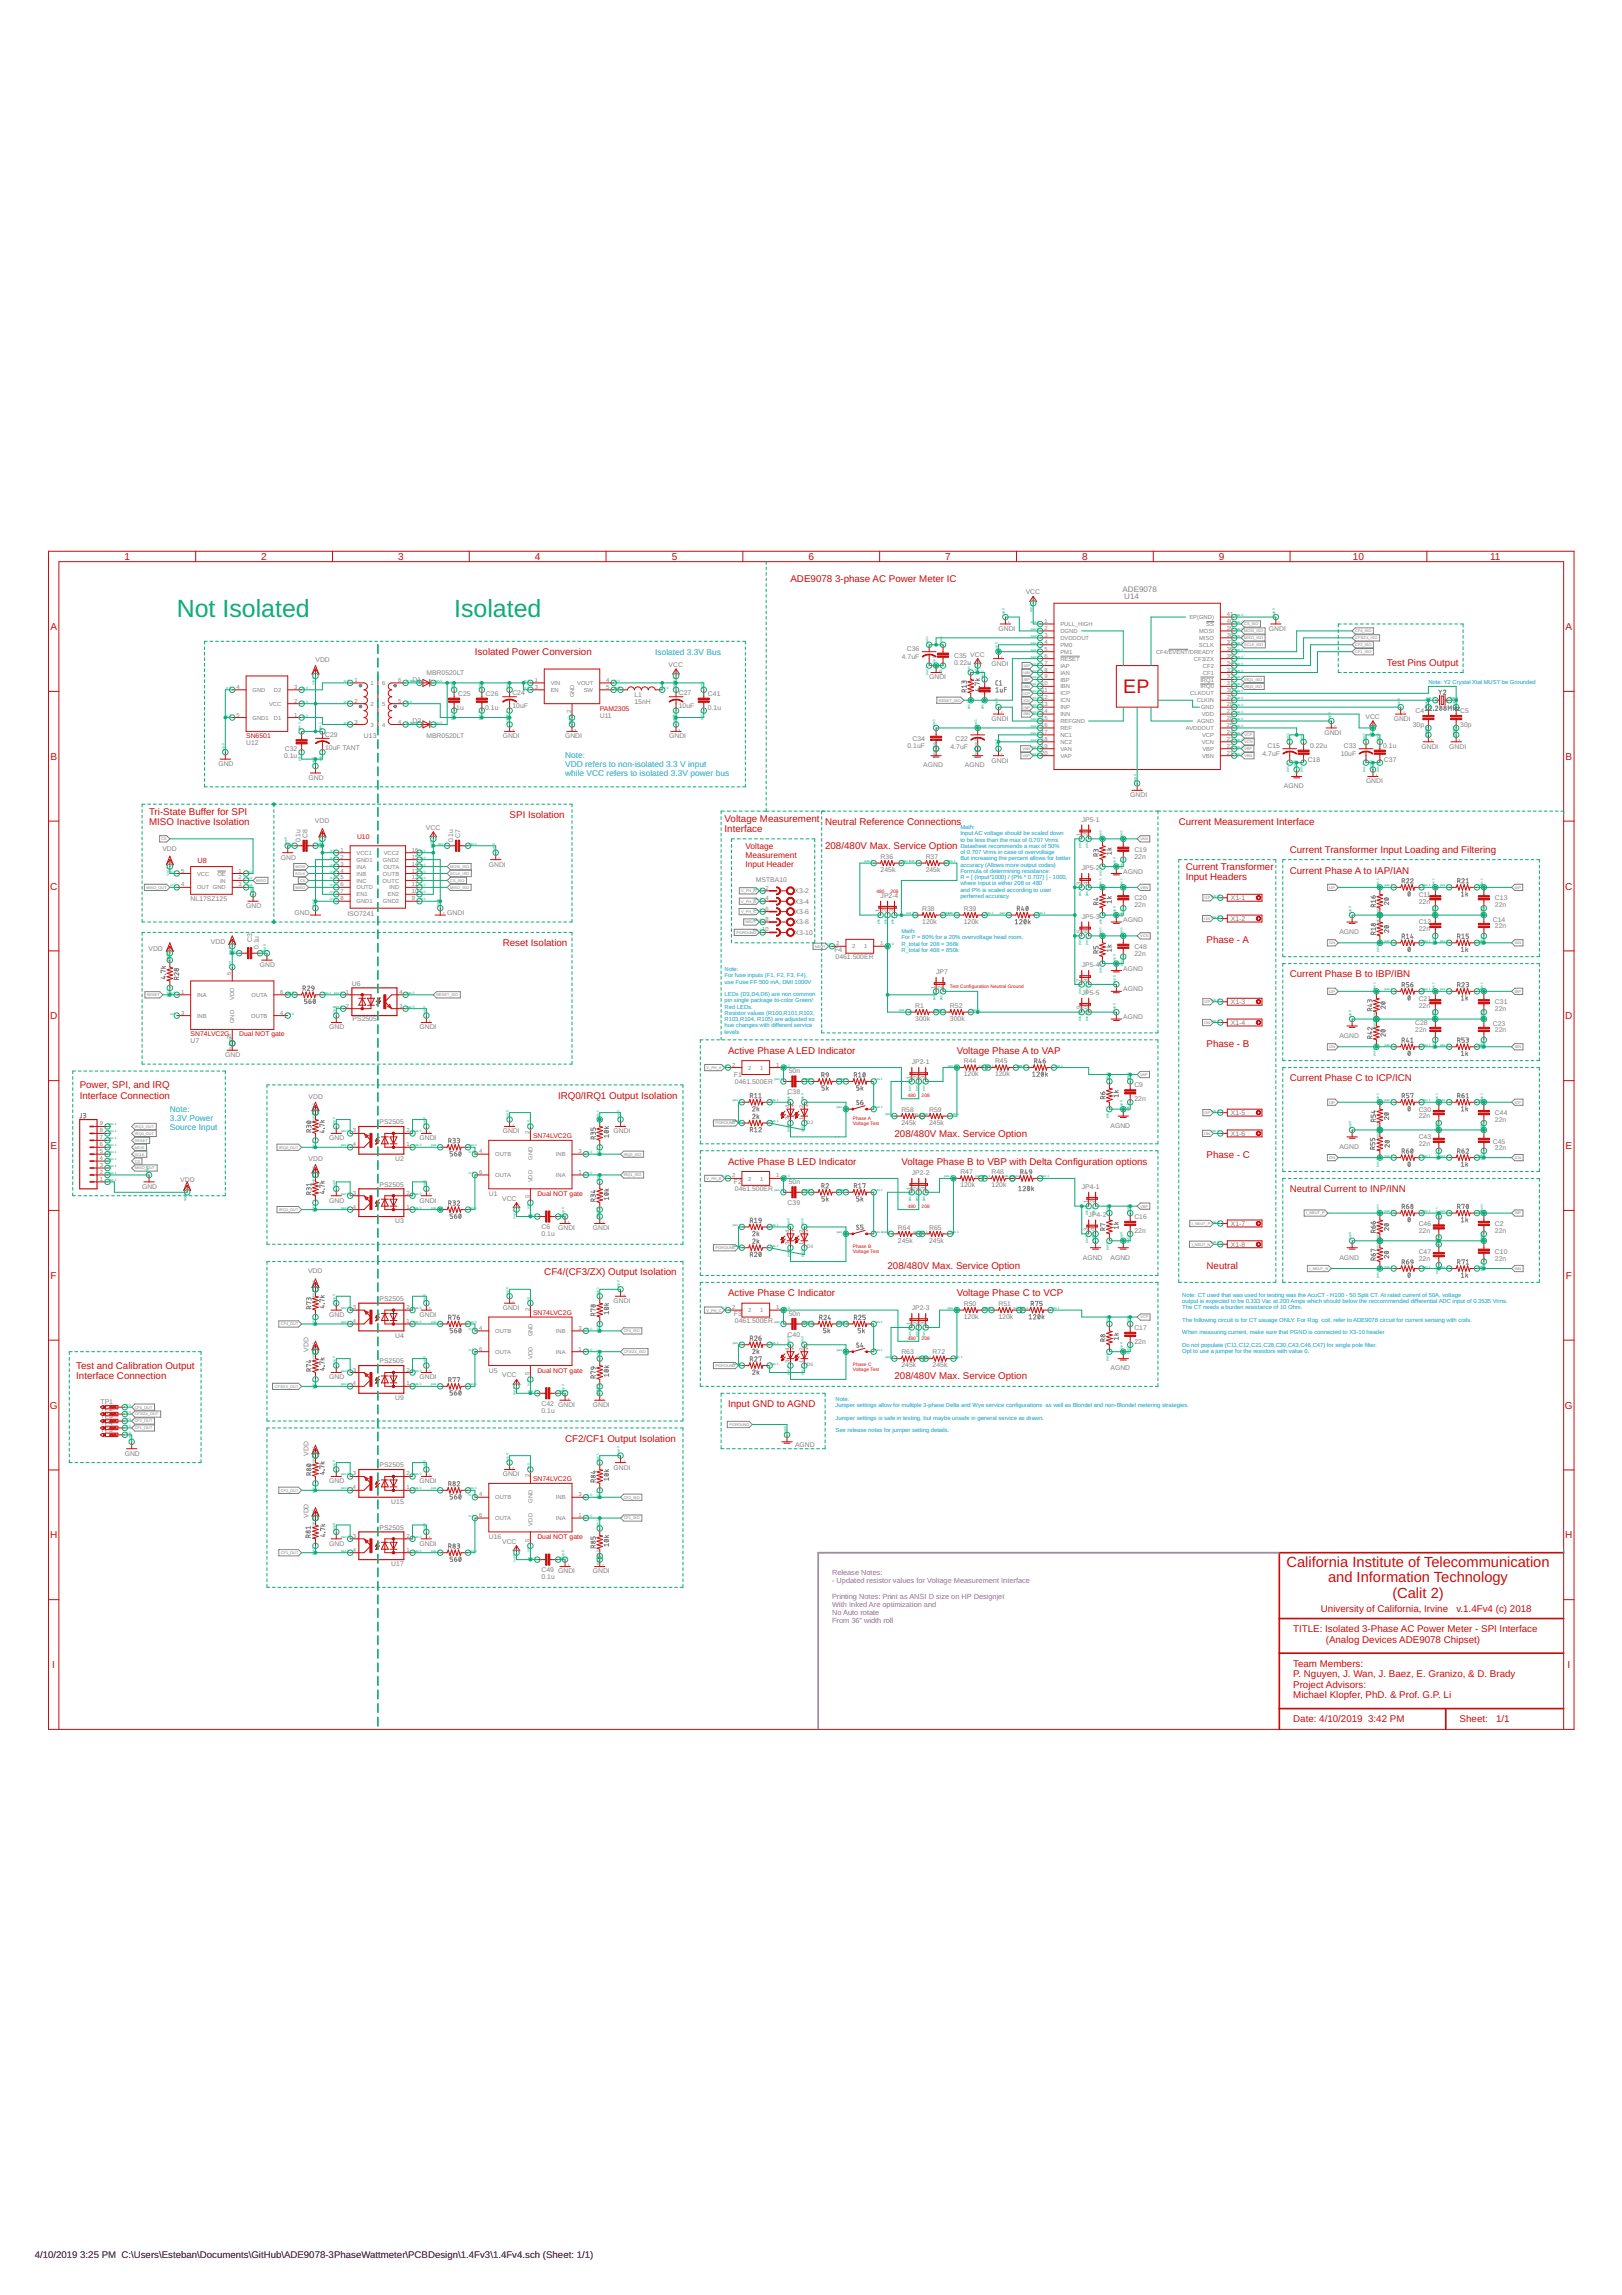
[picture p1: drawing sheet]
<svg xmlns="http://www.w3.org/2000/svg" width="594mm" height="841mm" viewBox="0 0 594 841" stroke-linecap="round" stroke-linejoin="round" font-family="sans-serif">
<defs><g id="words">
<g font-size="9.1" fill="#0dab76">
<text x="64.7" y="226.1">Not Isolated</text>
<text x="166.3" y="226.1">Isolated</text>
</g>
<text font-size="7.2" fill="#c90d0c" x="411.4" y="254.1">EP</text>
<g font-size="5.4" fill="#c90d0c">
<text x="471.2" y="574.1">California Institute of Telecommunication</text>
<text x="486.4" y="579.8">and Information Technology</text>
<text x="510" y="585.5">(Calit 2)</text>
</g>
<g font-size="3.7" fill="#c90d0c">
<text x="45.6" y="205.2">1</text>
<text x="95.7" y="205.2">2</text>
<text x="145.8" y="205.2">3</text>
<text x="195.9" y="205.2">4</text>
<text x="246" y="205.2">5</text>
<text x="296.1" y="205.2">6</text>
<text x="346.2" y="205.2">7</text>
<text x="396.3" y="205.2">8</text>
<text x="446.4" y="205.2">9</text>
<text x="495.5" y="205.2">10</text>
<text x="545.7" y="205.2">11</text>
<text x="18.4" y="230.9">A</text>
<text x="573.4" y="230.9">A</text>
<text x="18.4" y="278.4">B</text>
<text x="573.4" y="278.4">B</text>
<text x="18.3" y="326">C</text>
<text x="573.3" y="326">C</text>
<text x="18.3" y="373.5">D</text>
<text x="573.3" y="373.5">D</text>
<text x="18.4" y="421.1">E</text>
<text x="573.4" y="421.1">E</text>
<text x="18.5" y="468.6">F</text>
<text x="573.5" y="468.6">F</text>
<text x="18.2" y="516.2">G</text>
<text x="573.2" y="516.2">G</text>
<text x="18.3" y="563.7">H</text>
<text x="573.3" y="563.7">H</text>
<text x="19.2" y="611.3">I</text>
<text x="574.1" y="611.3">I</text>
</g>
<g font-size="3.6" fill="#c90d0c">
<text x="289.5" y="213.4">ADE9078</text>
<text x="305.8" y="213.4">3-phase AC Power Meter IC</text>
<text x="174" y="240.1">Isolated Power Conversion</text>
<text x="507.9" y="243.9">Test Pins Output</text>
<text x="54.6" y="298.5">Tri-State Buffer for SPI</text>
<text x="186.7" y="299.8">SPI Isolation</text>
<text x="54.6" y="302.3">MISO Inactive Isolation</text>
<text x="265.4" y="301.1">Voltage Measurement</text>
<text x="265.4" y="304.9">Interface</text>
<text x="302.2" y="302.3">Neutral Reference Connections</text>
<text x="431.7" y="302.3">Current Measurement Interface</text>
<text x="302.2" y="311.2">208/480V Max. Service Option</text>
<text x="472.4" y="312.5">Current Transformer Input Loading and Filtering</text>
<text x="434.3" y="318.8">Current Transformer</text>
<text x="434.3" y="322.6">Input Headers</text>
<text x="472.4" y="320.1">Current Phase A to IAP/IAN</text>
<text x="184.1" y="346.8">Reset Isolation</text>
<text x="441.9" y="345.5">Phase - A</text>
<text x="472.4" y="358.2">Current Phase B to IBP/IBN</text>
<text x="441.9" y="383.6">Phase - B</text>
<text x="266.7" y="386.1">Active Phase A LED Indicator</text>
<text x="350.5" y="386.1">Voltage Phase A to VAP</text>
<text x="29.2" y="398.8">Power, SPI, and IRQ</text>
<text x="472.4" y="396.3">Current Phase C to ICP/ICN</text>
<text x="29.2" y="402.6">Interface Connection</text>
<text x="204.4" y="402.6">IRQ0/IRQ1 Output Isolation</text>
<text x="327.6" y="416.6">208/480V Max. Service Option</text>
<text x="441.9" y="424.2">Phase - C</text>
<text x="266.7" y="426.8">Active Phase B LED Indicator</text>
<text x="330.2" y="426.8">Voltage Phase B to VBP with Delta Configuration options</text>
<text x="472.4" y="436.9">Neutral Current to INP/INN</text>
<text x="199.4" y="467.4">CF4/(CF3/ZX) Output Isolation</text>
<text x="325.1" y="464.9">208/480V Max. Service Option</text>
<text x="441.9" y="464.9">Neutral</text>
<text x="266.7" y="475">Active Phase C Indicator</text>
<text x="350.5" y="475">Voltage Phase C to VCP</text>
<text x="27.9" y="501.7">Test and Calibration Output</text>
<text x="27.9" y="505.5">Interface Connection</text>
<text x="327.6" y="505.5">208/480V Max. Service Option</text>
<text x="266.7" y="515.7">Input GND to AGND</text>
<text x="207" y="528.4">CF2/CF1 Output Isolation</text>
<text x="483.8" y="590.6">University of California, Irvine</text>
<text x="533.4" y="590.6">v.1.4Fv4 (c) 2018</text>
<text x="473.7" y="598.2">TITLE: Isolated 3-Phase AC Power Meter - SPI Interface</text>
<text x="485.6" y="602">(Analog Devices ADE9078 Chipset)</text>
<text x="473.7" y="610.9">Team Members:</text>
<text x="473.7" y="614.7">P. Nguyen, J. Wan, J. Baez, E. Granizo, &amp; D. Brady</text>
<text x="473.7" y="618.5">Project Advisors:</text>
<text x="473.7" y="622.3">Michael Klopfer, PhD. &amp; Prof. G.P. Li</text>
<text x="473.7" y="631.2">Date: 4/10/2019</text>
<text x="501.1" y="631.2">3:42 PM</text>
<text x="534.6" y="631.2">Sheet:</text>
<text x="547.9" y="631.2">1/1</text>
</g>
<g font-size="3.5">
<text x="12.7" y="827.3">4/10/2019</text>
<text x="29.4" y="827.3">3:25 PM C:\Users\Esteban\Documents\GitHub\ADE9078-3PhaseWattmeter\PCBDesign\1.4Fv3\1.4Fv4.sch (Sheet: 1/1)</text>
</g>
<g font-size="3.1" fill="#0696d7">
<text x="240" y="240.1">Isolated 3.3V Bus</text>
<text x="207" y="277.8">Note:</text>
<text x="207" y="281.1">VDD refers to non-isolated 3.3 V input</text>
<text x="207" y="284.4">while VCC refers to isolated 3.3V power bus</text>
<text x="62.2" y="407.4">Note:</text>
<text x="62.2" y="410.6">3.3V Power</text>
<text x="62.2" y="413.9">Source Input</text>
</g>
<g font-size="3.1" fill="#c90d0c">
<text x="273" y="311">Voltage</text>
<text x="273" y="314.3">Measurement</text>
<text x="273" y="317.6">Input Header</text>
</g>
<g font-size="2.9" fill="#808080">
<text x="411.1" y="217">ADE9078</text>
<text x="411.8" y="219.6">U14</text>
</g>
<text font-size="2.7" fill="#c90d0c" x="72.4" y="316.3">U8</text>
<g font-size="2.7" fill="#8252c2">
<text x="304.8" y="577.3">Release Notes:</text>
<text x="304.8" y="580.2">- Updated resistor values for Voltage Measurement Interface</text>
<text x="304.8" y="586">Printing Notes: Print as ANSI D size on HP Designjet</text>
<text x="304.8" y="588.9">With Inked Are optimization and</text>
<text x="304.8" y="591.8">No Auto rotate</text>
<text x="304.8" y="594.7">From 36&quot; width roll</text>
</g>
<g font-size="2.5" fill="#808080">
<text x="375.7" y="217.8">VCC</text>
<text x="365.7" y="231.2">GNDI</text>
<text x="464.8" y="231.2">GNDI</text>
<text x="332.2" y="238.7">C36</text>
<text x="115.5" y="242.6">VDD</text>
<text x="244.9" y="244.4">VCC</text>
<text x="330.3" y="241.5">4.7uF</text>
<text x="349.5" y="243.5">0.22u</text>
<text x="349.5" y="241">C35 VCC</text>
<text x="363.2" y="243.9">GNDI</text>
<text x="151.1" y="249.8">D1</text>
<text x="156.2" y="247.5">MBR0520LT</text>
<text x="340.3" y="249">GNDI</text>
<text x="167.8" y="255">C25</text>
<text x="178" y="255">C26</text>
<text x="187.7" y="254.7">C24</text>
<text x="232.4" y="257.9">15nH</text>
<text x="232.4" y="255.3">L1</text>
<text x="248.6" y="254.7">C27</text>
<text x="259.3" y="255">C41</text>
<text x="167.1" y="260">1u</text>
<text x="177.7" y="260">0.1u</text>
<text x="187.7" y="259.5">10uF</text>
<text x="219.7" y="263">U11</text>
<text x="248.6" y="259.5">10uF</text>
<text x="259.3" y="260">0.1u</text>
<text x="500.1" y="263.5">VCC</text>
<text x="518.5" y="261.3">C4</text>
<text x="534.9" y="261.3">C5</text>
<text x="119.1" y="269.9">C29</text>
<text x="151.1" y="265">D2</text>
<text x="363.2" y="264.2">GNDI</text>
<text x="485.1" y="269.3">GNDI</text>
<text x="510.5" y="264.2">GNDI</text>
<text x="517.5" y="266.4">30p</text>
<text x="534.9" y="266.4">30p</text>
<text x="90.1" y="273.1">U12</text>
<text x="104.3" y="275.3">C32</text>
<text x="119.1" y="274.8">10uF TANT</text>
<text x="133.3" y="270.6">U13</text>
<text x="156.2" y="270.4">MBR0520LT</text>
<text x="184.1" y="270.6">GNDI</text>
<text x="207" y="270.6">GNDI</text>
<text x="245.1" y="270.6">GNDI</text>
<text x="332.4" y="274">0.1uF</text>
<text x="334.2" y="271.5">C34</text>
<text x="348.1" y="274.5">4.7uF</text>
<text x="349.9" y="271.7">C22</text>
<text x="464.2" y="274.3">C15</text>
<text x="479.8" y="274">0.22u</text>
<text x="492.2" y="274.3">C33</text>
<text x="506.6" y="274">0.1u</text>
<text x="520.6" y="274.4">GNDI</text>
<text x="530.8" y="274.4">GNDI</text>
<text x="80" y="280.7">GND</text>
<text x="104" y="277.8">0.1u</text>
<text x="338.2" y="281.2">AGND</text>
<text x="353.4" y="281.2">AGND</text>
<text x="363.2" y="279.5">GNDI</text>
<text x="462.4" y="277.1">4.7uF</text>
<text x="479" y="279.1">C18</text>
<text x="491" y="277.1">10uF</text>
<text x="506.9" y="279.1">C37</text>
<text x="113" y="285.8">GND</text>
<text x="500.3" y="287.1">GNDI</text>
<text x="414" y="292.2">GNDI</text>
<text x="470.2" y="288.9">AGND</text>
<text x="115.3" y="301.6">VDD</text>
<text x="156" y="304.1">VCC</text>
<text x="396.2" y="301.1">JP5-1</text>
<text x="59.5" y="311.7">VDD</text>
<text x="110.1" y="308.7" transform="rotate(-90 110.1 308.7)">0.1u</text>
<text x="112.6" y="307" transform="rotate(-90 112.6 307)">C8</text>
<text x="166" y="308.7" transform="rotate(-90 166 308.7)">0.1u</text>
<text x="168.5" y="307" transform="rotate(-90 168.5 307)">C7</text>
<text x="102.8" y="315">GND</text>
<text x="179" y="317.6">GNDI</text>
<text x="322.5" y="314.7">R36</text>
<text x="339" y="314.7">R37</text>
<text x="415.5" y="314.6">22n</text>
<text x="415.5" y="312.1">C19</text>
<text x="276.8" y="323.2">MSTBA10</text>
<text x="322.5" y="319.5">245k</text>
<text x="339" y="319.5">245k</text>
<text x="396.2" y="318.8">JP5-2</text>
<text x="411.4" y="320.1">AGND</text>
<text x="291" y="327.3">X3-2</text>
<text x="322.5" y="329">JP2-4</text>
<text x="415.5" y="329.9">C20</text>
<text x="450.8" y="329.9">X1-1</text>
<text x="519.6" y="328.6">C11</text>
<text x="547.6" y="329.9">C13</text>
<text x="69.8" y="330.3">NL17SZ125</text>
<text x="90.1" y="332.8">GND</text>
<text x="107.9" y="335.3">GND</text>
<text x="127.2" y="335.6">ISO7241</text>
<text x="163.8" y="335.3">GNDI</text>
<text x="291" y="331.2">X3-4</text>
<text x="291" y="335">X3-6</text>
<text x="337.8" y="333.8">R38</text>
<text x="353" y="333.8">R39</text>
<text x="415.5" y="332.4">22n</text>
<text x="519.6" y="331.2">22n</text>
<text x="547.6" y="332.4">22n</text>
<text x="291" y="338.8">X3-8</text>
<text x="337.8" y="338.5">120k</text>
<text x="353" y="338.5">120k</text>
<text x="396.2" y="336.6">JP5-3</text>
<text x="411.4" y="337.9">AGND</text>
<text x="450.8" y="337.5">X1-2</text>
<text x="519.6" y="341.3">22n</text>
<text x="519.6" y="338.8">C12</text>
<text x="546.8" y="338">C14</text>
<text x="547.6" y="340">22n</text>
<text x="77.3" y="346">VDD</text>
<text x="92.3" y="345.2" transform="rotate(-90 92.3 345.2)">C3</text>
<text x="94.8" y="347.8" transform="rotate(-90 94.8 347.8)">0.1u</text>
<text x="291" y="342.6">X3-10</text>
<text x="415.5" y="347.7">C48</text>
<text x="490.6" y="342.2">AGND</text>
<text x="54.4" y="348.5">VDD</text>
<text x="305.6" y="348.9">F4</text>
<text x="306" y="351.5">0461.500ER</text>
<text x="415.5" y="350.2">22n</text>
<text x="95.2" y="354.4">GND</text>
<text x="342.9" y="356.9">JP7</text>
<text x="396.2" y="354.4">JP5-4</text>
<text x="411.4" y="355.7">AGND</text>
<text x="128.9" y="361.4">U6</text>
<text x="396.2" y="364.5">JP5-5</text>
<text x="411.4" y="363.3">AGND</text>
<text x="335.2" y="369.3">R1</text>
<text x="347.9" y="369.3">R52</text>
<text x="450.8" y="368">X1-3</text>
<text x="519.6" y="369.2">22n</text>
<text x="519.6" y="366.7">C21</text>
<text x="547.6" y="370.5">22n</text>
<text x="547.6" y="368">C31</text>
<text x="120.6" y="377.2">GND</text>
<text x="129.1" y="374.2">PS2505</text>
<text x="153.6" y="377.2">GNDI</text>
<text x="335.2" y="374.1">300k</text>
<text x="347.9" y="374.1">300k</text>
<text x="411.4" y="373.4">AGND</text>
<text x="450.8" y="375.6">X1-4</text>
<text x="518.4" y="375.6">C28</text>
<text x="546.8" y="376.1">C23</text>
<text x="69.8" y="382.3">U7</text>
<text x="490.6" y="380.3">AGND</text>
<text x="518.4" y="378.1">22n</text>
<text x="547.6" y="378.1">22n</text>
<text x="82.5" y="387.4">GND</text>
<text x="334" y="389.9">JP2-1</text>
<text x="353" y="389.6">R44</text>
<text x="364.4" y="389.6">R45</text>
<text x="268.8" y="394.6">F1</text>
<text x="288.9" y="393.4">50n</text>
<text x="353" y="394.4">120k</text>
<text x="364.4" y="394.4">120k</text>
<text x="269.2" y="397.2">0461.500ER</text>
<text x="288.5" y="401">C38</text>
<text x="415.5" y="398.5">C9</text>
<text x="113" y="402.6">VDD</text>
<text x="330.2" y="407.4">R58</text>
<text x="340.3" y="407.4">R59</text>
<text x="415.5" y="403.5">22n</text>
<text x="519.6" y="407.3">C30</text>
<text x="139" y="412">PS2505</text>
<text x="330.2" y="412.2">245k</text>
<text x="340.3" y="412.2">245k</text>
<text x="406.7" y="413.3">AGND</text>
<text x="450.8" y="408.6">X1-5</text>
<text x="519.6" y="409.9">22n</text>
<text x="547.6" y="411.2">22n</text>
<text x="547.6" y="408.6">C44</text>
<text x="120.6" y="417.9">GND</text>
<text x="153.6" y="417.9">GNDI</text>
<text x="184.1" y="415.3">GNDI</text>
<text x="224.8" y="415.3">GNDI</text>
<text x="450.8" y="416.2">X1-6</text>
<text x="519.6" y="417.5">C43</text>
<text x="546.8" y="419.3">C45</text>
<text x="113" y="425.5">VDD</text>
<text x="144.7" y="425.4">U2</text>
<text x="490.6" y="420.9">AGND</text>
<text x="519.6" y="420">22n</text>
<text x="547.6" y="421.3">22n</text>
<text x="334" y="430.6">JP2-2</text>
<text x="351.7" y="430.3">R47</text>
<text x="363.2" y="430.3">R48</text>
<text x="52" y="435.7">GND</text>
<text x="66" y="433.1">VDD</text>
<text x="139" y="434.9">PS2505</text>
<text x="268.8" y="434">F2</text>
<text x="269.2" y="436.6">0461.500ER</text>
<text x="288.9" y="434">50n</text>
<text x="351.7" y="435">120k</text>
<text x="363.2" y="435">120k</text>
<text x="396.2" y="435.7">JP4-1</text>
<text x="120.6" y="440.7">GND</text>
<text x="153.6" y="440.7">GNDI</text>
<text x="179" y="438.2">U1</text>
<text x="183.9" y="440">VCC</text>
<text x="288.5" y="441.6">C39</text>
<text x="144.7" y="448.2">U3</text>
<text x="398.7" y="445.8">JP4-2</text>
<text x="415.5" y="446.7">C16</text>
<text x="450.8" y="449.2">X1-7</text>
<text x="519.6" y="449.2">C46</text>
<text x="547.6" y="449.2">C2</text>
<text x="198.3" y="453.1">0.1u</text>
<text x="198.3" y="450.5">C6</text>
<text x="204.4" y="450.9">GNDI</text>
<text x="217.1" y="450.9">GNDI</text>
<text x="328.9" y="455.3">245k</text>
<text x="328.9" y="450.6">R64</text>
<text x="340.3" y="455.3">245k</text>
<text x="340.3" y="450.6">R65</text>
<text x="415.5" y="451.8">22n</text>
<text x="519.6" y="451.8">22n</text>
<text x="547.6" y="451.8">22n</text>
<text x="396.6" y="461.6">AGND</text>
<text x="406.7" y="461.6">AGND</text>
<text x="450.8" y="456.9">X1-8</text>
<text x="490.6" y="461.6">AGND</text>
<text x="519.6" y="461.9">22n</text>
<text x="519.6" y="459.4">C47</text>
<text x="547.6" y="461.9">22n</text>
<text x="547.6" y="459.4">C10</text>
<text x="112.8" y="466.6">VDD</text>
<text x="139" y="476.8">PS2505</text>
<text x="224.8" y="477.6">GNDI</text>
<text x="353" y="478.5">R50</text>
<text x="365.7" y="478.5">R51</text>
<text x="120.6" y="482.6">GND</text>
<text x="153.6" y="482.6">GNDI</text>
<text x="184.1" y="480.1">GNDI</text>
<text x="268.8" y="482.3">F3</text>
<text x="269.2" y="484.8">0461.500ER</text>
<text x="288.9" y="482.3">50n</text>
<text x="334" y="480.1">JP2-3</text>
<text x="353" y="483.3">120k</text>
<text x="365.7" y="483.3">120k</text>
<text x="144.7" y="490.1">U4</text>
<text x="288.5" y="489.9">C40</text>
<text x="415.5" y="487.3">C17</text>
<text x="113" y="495.3" transform="rotate(-90 113 495.3)">VDD</text>
<text x="330.2" y="496.3">R63</text>
<text x="341.6" y="496.3">R72</text>
<text x="415.5" y="492.4">22n</text>
<text x="139" y="499.7">PS2505</text>
<text x="179" y="503">U5</text>
<text x="330.2" y="501.1">245k</text>
<text x="341.6" y="501.1">245k</text>
<text x="406.7" y="502.2">AGND</text>
<text x="120.6" y="505.5">GND</text>
<text x="153.6" y="505.5">GNDI</text>
<text x="183.9" y="504.7">VCC</text>
<text x="36.8" y="514.6">TP1</text>
<text x="144.7" y="513">U9</text>
<text x="198.3" y="515.3">C42 GNDI</text>
<text x="217.1" y="515.7">GNDI</text>
<text x="36.8" y="517.2">TP2</text>
<text x="36.8" y="519.7">TP3</text>
<text x="198.3" y="517.8">0.1u</text>
<text x="36.8" y="522.3">TP4</text>
<text x="36.8" y="524.8">TP5</text>
<text x="45.7" y="533.4">GND</text>
<text x="113" y="533.4" transform="rotate(-90 113 533.4)">VDD</text>
<text x="291.2" y="530.1">AGND</text>
<text x="139" y="537.8">PS2505</text>
<text x="224.8" y="538.5">GNDI</text>
<text x="120.6" y="543.6">GND</text>
<text x="153.6" y="543.6">GNDI</text>
<text x="184.1" y="541.1">GNDI</text>
<text x="143.3" y="551.1">U15</text>
<text x="113" y="556.3" transform="rotate(-90 113 556.3)">VDD</text>
<text x="139" y="560.6">PS2505</text>
<text x="179" y="563.9">U16</text>
<text x="120.6" y="566.5">GND</text>
<text x="153.6" y="566.5">GNDI</text>
<text x="183.9" y="565.7">VCC</text>
<text x="143.3" y="574">U17</text>
<text x="198.3" y="578.8">0.1u</text>
<text x="198.3" y="576.2">C49 GNDI</text>
<text x="217.1" y="576.6">GNDI</text>
</g>
<g font-size="2.5" fill="#c90d0c">
<text x="219.7" y="260.4">PAM2305</text>
<text x="90.1" y="270.6">SN6501</text>
<text x="130.8" y="307.4">U10</text>
<text x="69.8" y="379.8">SN74LVC2G</text>
<text x="87.6" y="379.8">Dual NOT gate</text>
<text x="195.2" y="417.1">SN74LVC2G</text>
<text x="196.8" y="438.2">Dual NOT gate</text>
<text x="195.2" y="481.9">SN74LVC2G</text>
<text x="196.8" y="503">Dual NOT gate</text>
<text x="195.2" y="542.8">SN74LVC2G</text>
<text x="196.8" y="563.9">Dual NOT gate</text>
</g>
<g font-size="2.1" fill="#808080">
<text x="435.6" y="226.9">EP(GND)</text>
<text x="449.3" y="225.8">41</text>
<text x="382.5" y="228.3">1</text>
<text x="382.5" y="230.9">2</text>
<text x="382.5" y="233.4">3</text>
<text x="388.4" y="229.4">PULL_HIGH</text>
<text x="388.4" y="232">DGND</text>
<text x="439.2" y="232">MOSI</text>
<text x="441.8" y="229.4">SS</text>
<text x="449.3" y="233.4">38</text>
<text x="449.3" y="230.9">39</text>
<text x="449.3" y="228.3">40</text>
<text x="382.5" y="235.9">4</text>
<text x="382.5" y="238.5">5</text>
<text x="388.4" y="234.5">DVDDOUT</text>
<text x="388.4" y="237.1">PM0</text>
<text x="388.4" y="239.6">PM1</text>
<text x="423.4" y="239.6">CF4/EVENT/DREADY</text>
<text x="439.1" y="237.1">SCLK</text>
<text x="439.2" y="234.5">MISO</text>
<text x="449.3" y="238.5">36</text>
<text x="449.3" y="235.9">37</text>
<text x="382.5" y="241">6</text>
<text x="382.5" y="243.6">7</text>
<text x="388.4" y="242.1">RESET</text>
<text x="388.4" y="244.7">IAP</text>
<text x="437.3" y="242.1">CF3/ZX</text>
<text x="440.6" y="244.7">CF2</text>
<text x="449.3" y="243.6">34</text>
<text x="449.3" y="241">35</text>
<text x="129.8" y="249.9">1</text>
<text x="135.7" y="251">1</text>
<text x="140" y="251">6</text>
<text x="145.8" y="249.9">6</text>
<text x="195.8" y="249.9">1</text>
<text x="201.7" y="251">VIN</text>
<text x="211.4" y="251">VOUT</text>
<text x="222" y="249.9">4</text>
<text x="381.3" y="251.2">10</text>
<text x="382.5" y="246.1">8</text>
<text x="382.5" y="248.6">9</text>
<text x="388.4" y="247.2">IAN</text>
<text x="388.4" y="249.8">IBP</text>
<text x="439.7" y="249.8">IRQ1</text>
<text x="440.6" y="247.2">CF1</text>
<text x="449.3" y="251.2">31</text>
<text x="449.3" y="248.6">32</text>
<text x="449.3" y="246.1">33</text>
<text x="86.6" y="252.4">4</text>
<text x="92.5" y="253.6">GND</text>
<text x="100.3" y="253.6">D2</text>
<text x="107.7" y="252.4">3</text>
<text x="107.7" y="257.5">2</text>
<text x="129.8" y="257.5">2</text>
<text x="145.8" y="257.5">5</text>
<text x="195.8" y="252.4">3</text>
<text x="201.7" y="253.6">EN</text>
<text x="210.3" y="255.5" transform="rotate(-90 210.3 255.5)">GND</text>
<text x="213.8" y="253.6">SW</text>
<text x="222" y="252.4">5</text>
<text x="381.3" y="256.3">12</text>
<text x="381.5" y="253.7">11</text>
<text x="388.4" y="252.3">IBN</text>
<text x="388.4" y="254.8">ICP</text>
<text x="388.4" y="257.4">ICN</text>
<text x="436" y="254.8">CLKOUT</text>
<text x="438.4" y="257.4">CLKIN</text>
<text x="439.7" y="252.3">IRQ0</text>
<text x="449.3" y="256.3">29</text>
<text x="449.3" y="253.7">30</text>
<text x="86.6" y="262.6">5</text>
<text x="92.5" y="263.7">GND1</text>
<text x="98.5" y="258.6">VCC</text>
<text x="100.3" y="263.7">D1</text>
<text x="107.7" y="262.6">1</text>
<text x="135.7" y="258.6">2</text>
<text x="140" y="258.6">5</text>
<text x="209.2" y="261.4" transform="rotate(-90 209.2 261.4)">2</text>
<text x="381.3" y="258.8">13</text>
<text x="381.3" y="261.3">14</text>
<text x="381.3" y="263.9">15</text>
<text x="388.4" y="259.9">INP</text>
<text x="388.4" y="262.5">INN</text>
<text x="439.9" y="259.9">GND</text>
<text x="440.1" y="262.5">VDD</text>
<text x="449.3" y="263.9">26</text>
<text x="449.3" y="261.3">27</text>
<text x="449.3" y="258.8">28</text>
<text x="129.8" y="265.1">3</text>
<text x="135.7" y="266.3">3</text>
<text x="140" y="266.3">4</text>
<text x="145.8" y="265.1">4</text>
<text x="381.3" y="266.4">16</text>
<text x="381.3" y="269">17</text>
<text x="388.4" y="265">REFGND</text>
<text x="388.4" y="267.5">REF</text>
<text x="434.3" y="267.5">AVDDOUT</text>
<text x="438.5" y="265">AGND</text>
<text x="449.3" y="269">24</text>
<text x="449.3" y="266.4">25</text>
<text x="381.3" y="271.5">18</text>
<text x="381.3" y="274">19</text>
<text x="388.4" y="270.1">NC1</text>
<text x="388.4" y="272.6">NC2</text>
<text x="388.4" y="275.2">VAN</text>
<text x="440.1" y="272.6">VCN</text>
<text x="440.3" y="270.1">VCP</text>
<text x="440.4" y="275.2">VBP</text>
<text x="449.3" y="274">22</text>
<text x="449.3" y="271.5">23</text>
<text x="381.3" y="276.6">20</text>
<text x="388.4" y="277.7">VAP</text>
<text x="440.3" y="277.7">VBN</text>
<text x="449.3" y="276.6">21</text>
<text x="395.8" y="306.4" transform="rotate(-90 395.8 306.4)">1</text>
<text x="398.4" y="306.4" transform="rotate(-90 398.4 306.4)">2</text>
<text x="124.7" y="312.1">1</text>
<text x="124.7" y="314.7">2</text>
<text x="124.7" y="317.2">3</text>
<text x="130.6" y="313.2">VCC1</text>
<text x="130.6" y="315.8">GND1</text>
<text x="140.3" y="315.8">GND2</text>
<text x="140.5" y="313.2">VCC2</text>
<text x="150.9" y="317.2">14</text>
<text x="150.9" y="314.7">15</text>
<text x="150.9" y="312.1">16</text>
<text x="66.3" y="319.7">5</text>
<text x="72.2" y="320.9">VCC</text>
<text x="79.6" y="320.9">OE</text>
<text x="80.6" y="323.4">IN</text>
<text x="87.4" y="319.7">1</text>
<text x="87.4" y="322.3">2</text>
<text x="124.7" y="319.7">4</text>
<text x="124.7" y="322.3">5</text>
<text x="130.6" y="318.3">INA</text>
<text x="130.6" y="320.9">INB</text>
<text x="130.6" y="323.4">INC</text>
<text x="140.1" y="323.4">OUTC</text>
<text x="140.3" y="320.9">OUTB</text>
<text x="140.4" y="318.3">OUTA</text>
<text x="150.9" y="322.3">12</text>
<text x="150.9" y="319.7">13</text>
<text x="66.3" y="324.8">4</text>
<text x="72.2" y="325.9">OUT GND</text>
<text x="87.4" y="324.8">3</text>
<text x="124.7" y="324.8">6</text>
<text x="124.7" y="327.4">7</text>
<text x="124.7" y="329.9">8</text>
<text x="130.6" y="325.9">OUTD</text>
<text x="130.6" y="328.5">EN1</text>
<text x="142.1" y="328.5">EN2</text>
<text x="142.5" y="325.9">IND</text>
<text x="150.9" y="329.9">9</text>
<text x="150.9" y="327.4">10</text>
<text x="150.9" y="324.8">11</text>
<text x="280.4" y="326.1">2</text>
<text x="280.4" y="329.9">4</text>
<text x="395.8" y="324.2" transform="rotate(-90 395.8 324.2)">3</text>
<text x="398.4" y="324.2" transform="rotate(-90 398.4 324.2)">4</text>
<text x="130.6" y="331">GND1</text>
<text x="140.3" y="331">GND2</text>
<text x="280.4" y="333.7">6</text>
<text x="322.2" y="334.3" transform="rotate(-90 322.2 334.3)">1</text>
<text x="324.7" y="334.3" transform="rotate(-90 324.7 334.3)">2</text>
<text x="327.3" y="334.3" transform="rotate(-90 327.3 334.3)">3</text>
<text x="279.2" y="341.3">10</text>
<text x="280.4" y="337.5">8</text>
<text x="395.8" y="342" transform="rotate(-90 395.8 342)">5</text>
<text x="398.4" y="342" transform="rotate(-90 398.4 342)">6</text>
<text x="306.3" y="346.4">2</text>
<text x="312.2" y="347.5">2</text>
<text x="316.5" y="347.5">1</text>
<text x="322.3" y="346.4">1</text>
<text x="84.7" y="357.1" transform="rotate(-90 84.7 357.1)">5</text>
<text x="395.8" y="359.7" transform="rotate(-90 395.8 359.7)">7</text>
<text x="398.4" y="359.7" transform="rotate(-90 398.4 359.7)">8</text>
<text x="66.3" y="364.2">1</text>
<text x="72.2" y="365.3">INA</text>
<text x="92.2" y="365.3">OUTA</text>
<text x="102.6" y="364.2">6</text>
<text x="126.7" y="364.2">1</text>
<text x="146.4" y="364.2">4</text>
<text x="342.5" y="362.3" transform="rotate(-90 342.5 362.3)">1</text>
<text x="345" y="362.3" transform="rotate(-90 345 362.3)">2</text>
<text x="66.3" y="371.8">3</text>
<text x="85.8" y="366.3" transform="rotate(-90 85.8 366.3)">VDD</text>
<text x="102.6" y="371.8">4</text>
<text x="126.7" y="369.3">2</text>
<text x="146.4" y="369.3">3</text>
<text x="395.8" y="369.9" transform="rotate(-90 395.8 369.9)">9</text>
<text x="398.4" y="371.1" transform="rotate(-90 398.4 371.1)">10</text>
<text x="72.2" y="372.9">INB</text>
<text x="85.8" y="374.9" transform="rotate(-90 85.8 374.9)">GND</text>
<text x="92" y="372.9">OUTB</text>
<text x="84.7" y="380.8" transform="rotate(-90 84.7 380.8)">2</text>
<text x="268.2" y="390.9">2</text>
<text x="274.1" y="392">2</text>
<text x="278.4" y="392">1</text>
<text x="284.2" y="390.9">1</text>
<text x="333.6" y="395.3" transform="rotate(-90 333.6 395.3)">1</text>
<text x="336.1" y="395.3" transform="rotate(-90 336.1 395.3)">2</text>
<text x="338.7" y="395.3" transform="rotate(-90 338.7 395.3)">3</text>
<text x="289.2" y="406.1" transform="rotate(-90 289.2 406.1)">4</text>
<text x="294.2" y="406.1" transform="rotate(-90 294.2 406.1)">2</text>
<text x="36.6" y="412.4">9</text>
<text x="289.2" y="410.5" transform="rotate(-90 289.2 410.5)">3</text>
<text x="294.2" y="410.5" transform="rotate(-90 294.2 410.5)">1</text>
<text x="36.6" y="417.5">7</text>
<text x="36.6" y="415">8</text>
<text x="129.2" y="415">3</text>
<text x="148.9" y="415">2</text>
<text x="193.9" y="415.5" transform="rotate(-90 193.9 415.5)">2</text>
<text x="36.6" y="425.1">4</text>
<text x="36.6" y="422.6">5</text>
<text x="36.6" y="420.1">6</text>
<text x="129.2" y="420.1">4</text>
<text x="148.9" y="420.1">1</text>
<text x="175.5" y="422.6">4</text>
<text x="181.4" y="423.7">OUTB</text>
<text x="195" y="425" transform="rotate(-90 195 425)">GND</text>
<text x="203.6" y="423.7">INB</text>
<text x="211.8" y="422.6">3</text>
<text x="36.6" y="430.2">2</text>
<text x="36.6" y="427.7">3</text>
<text x="175.5" y="430.2">6</text>
<text x="181.4" y="431.3">OUTA</text>
<text x="203.6" y="431.3">INA</text>
<text x="211.8" y="430.2">1</text>
<text x="268.2" y="431.5">2</text>
<text x="284.2" y="431.5">1</text>
<text x="36.6" y="432.8">1</text>
<text x="129.2" y="437.8">3</text>
<text x="148.9" y="437.8">2</text>
<text x="195" y="433.3" transform="rotate(-90 195 433.3)">VDD</text>
<text x="274.1" y="432.6">2</text>
<text x="278.4" y="432.6">1</text>
<text x="333.6" y="435.9" transform="rotate(-90 333.6 435.9)">1</text>
<text x="336.1" y="435.9" transform="rotate(-90 336.1 435.9)">2</text>
<text x="338.7" y="435.9" transform="rotate(-90 338.7 435.9)">3</text>
<text x="129.2" y="442.9">4</text>
<text x="148.9" y="442.9">1</text>
<text x="193.9" y="439.2" transform="rotate(-90 193.9 439.2)">5</text>
<text x="398.4" y="441" transform="rotate(-90 398.4 441)">1</text>
<text x="400.9" y="441" transform="rotate(-90 400.9 441)">2</text>
<text x="289.2" y="451.8" transform="rotate(-90 289.2 451.8)">4</text>
<text x="294.2" y="451.8" transform="rotate(-90 294.2 451.8)">2</text>
<text x="398.4" y="451.2" transform="rotate(-90 398.4 451.2)">3</text>
<text x="400.9" y="451.2" transform="rotate(-90 400.9 451.2)">4</text>
<text x="289.2" y="456.3" transform="rotate(-90 289.2 456.3)">3</text>
<text x="294.2" y="456.3" transform="rotate(-90 294.2 456.3)">1</text>
<text x="129.2" y="479.8">3</text>
<text x="148.9" y="479.8">2</text>
<text x="268.2" y="479.8">2</text>
<text x="284.2" y="479.8">1</text>
<text x="129.2" y="484.8">4</text>
<text x="148.9" y="484.8">1</text>
<text x="193.9" y="480.3" transform="rotate(-90 193.9 480.3)">2</text>
<text x="274.1" y="480.9">2</text>
<text x="278.4" y="480.9">1</text>
<text x="333.6" y="485.5" transform="rotate(-90 333.6 485.5)">1</text>
<text x="336.1" y="485.5" transform="rotate(-90 336.1 485.5)">2</text>
<text x="338.7" y="485.5" transform="rotate(-90 338.7 485.5)">3</text>
<text x="175.5" y="487.4">4</text>
<text x="181.4" y="488.5">OUTB</text>
<text x="195" y="489.7" transform="rotate(-90 195 489.7)">GND</text>
<text x="203.6" y="488.5">INB</text>
<text x="211.8" y="487.4">3</text>
<text x="175.5" y="495">6</text>
<text x="181.4" y="496.1">OUTA</text>
<text x="203.6" y="496.1">INA</text>
<text x="211.8" y="495">1</text>
<text x="289.2" y="495" transform="rotate(-90 289.2 495)">4</text>
<text x="294.2" y="495" transform="rotate(-90 294.2 495)">2</text>
<text x="129.2" y="502.6">3</text>
<text x="148.9" y="502.6">2</text>
<text x="193.9" y="503.9" transform="rotate(-90 193.9 503.9)">5</text>
<text x="195" y="498.1" transform="rotate(-90 195 498.1)">VDD</text>
<text x="289.2" y="499.4" transform="rotate(-90 289.2 499.4)">3</text>
<text x="294.2" y="499.4" transform="rotate(-90 294.2 499.4)">1</text>
<text x="129.2" y="507.7">4</text>
<text x="148.9" y="507.7">1</text>
<text x="129.2" y="540.7">3</text>
<text x="129.2" y="545.8">4</text>
<text x="148.9" y="545.8">1</text>
<text x="148.9" y="540.7">2</text>
<text x="193.9" y="541.3" transform="rotate(-90 193.9 541.3)">2</text>
<text x="175.5" y="548.3">4</text>
<text x="181.4" y="549.4">OUTB</text>
<text x="195" y="550.7" transform="rotate(-90 195 550.7)">GND</text>
<text x="203.6" y="549.4">INB</text>
<text x="211.8" y="548.3">3</text>
<text x="175.5" y="555.9">6</text>
<text x="181.4" y="557.1">OUTA</text>
<text x="203.6" y="557.1">INA</text>
<text x="211.8" y="555.9">1</text>
<text x="129.2" y="563.6">3</text>
<text x="148.9" y="563.6">2</text>
<text x="195" y="559" transform="rotate(-90 195 559)">VDD</text>
<text x="129.2" y="568.6">4</text>
<text x="148.9" y="568.6">1</text>
<text x="193.9" y="564.9" transform="rotate(-90 193.9 564.9)">5</text>
</g>
<g font-size="2.1" fill="#0696d7">
<text x="523.2" y="250.5">Note: Y2 Crystal Xtal MUST be Grounded</text>
<text x="351.7" y="303.8">Math:</text>
<text x="351.7" y="306.1">Input AC voltage should be scaled down</text>
<text x="351.7" y="308.4">to be less than the max of 0.707 Vrms</text>
<text x="351.7" y="310.7">Datasheet recommends a max of 50%</text>
<text x="351.7" y="313">of 0.707 Vrms in case of overvoltage</text>
<text x="351.7" y="315.3">But increasing the percent allows for better</text>
<text x="351.7" y="317.6">accuracy (Allows more output codes)</text>
<text x="351.7" y="319.9">Formula of determining resistance:</text>
<text x="351.7" y="322.1">R = [ (Input*1000) / (P% * 0.707) ] - 1000,</text>
<text x="351.7" y="324.4">where Input is either 208 or 480</text>
<text x="351.7" y="326.7">and P% is scaled according to user</text>
<text x="351.7" y="329">perferred accuracy.</text>
<text x="330.2" y="341.9">Math:</text>
<text x="330.2" y="344.2">For P = 80% for a 20% overvoltage head room,</text>
<text x="330.2" y="346.5">R_total for 208 = 366k</text>
<text x="330.2" y="348.8">R_total for 408 = 850k</text>
<text x="265.4" y="355.9">Note:</text>
<text x="265.4" y="358.2">For fuse inputs (F1, F2, F3, F4),</text>
<text x="265.4" y="360.5">use Fuse FF 500 mA, DMI 1000V</text>
<text x="265.4" y="365.1">LEDs (D3,D4,D6) are non common</text>
<text x="265.4" y="367.3">pin single package bi-color Green/</text>
<text x="265.4" y="369.6">Red LEDs.</text>
<text x="265.4" y="371.9">Resistor values (R100,R101,R102,</text>
<text x="265.4" y="374.2">R103,R104, R105) are adjusted so</text>
<text x="265.4" y="376.5">hue changes with different service</text>
<text x="265.4" y="378.8">levels</text>
<text x="433" y="475.3">Note: CT used that was used for testing was the AcuCT - H100 - 50 Split CT. At rated current of 50A, voltage</text>
<text x="433" y="477.6">output is expected to be 0.333 Vac at 200 Amps which should below the reccommended differential ADC input of 0.3535 Vrms.</text>
<text x="433" y="479.9">The CT needs a burden resistance of 10 Ohm.</text>
<text x="433" y="484.4">The following circuit is for CT usuage ONLY. For Rog. coil, refer to ADE9078 circuit for current sensing with coils.</text>
<text x="433" y="489">When measuring current, make sure that PGND is connected to X3-10 header</text>
<text x="433" y="493.6">Do not populate (C11,C12,C21,C28,C30,C43,C46,C47) for single pole filter.</text>
<text x="433" y="495.9">Opt to use a jumper for the resistors with value 0.</text>
<text x="306" y="513.4">Note:</text>
<text x="306" y="515.7">Jumper settings allow for multiple 3-phase Delta and Wye service configurations as well as Blondel and non-Blondel metering strategies.</text>
<text x="306" y="520.2">Jumper settings is safe in testing, but maybe unsafe in general service as drawn.</text>
<text x="306" y="524.8">See release notes for jumper setting details.</text>
</g>
<g font-size="1.8" fill="#c90d0c">
<text x="321.1" y="327.1">480</text>
<text x="326.1" y="327.1">208</text>
<text x="347.9" y="362">Test Configuration Neutral Ground</text>
<text x="291.1" y="405.8" transform="rotate(-90 291.1 405.8)">+</text>
<text x="296.2" y="405.8" transform="rotate(-90 296.2 405.8)">+</text>
<text x="332.5" y="402">480</text>
<text x="337.6" y="402">208</text>
<text x="312.4" y="410.3">Phase A</text>
<text x="312.4" y="412.2">Voltage Test</text>
<text x="332.5" y="442.6">480</text>
<text x="337.6" y="442.6">208</text>
<text x="291.1" y="451.5" transform="rotate(-90 291.1 451.5)">+</text>
<text x="296.2" y="451.5" transform="rotate(-90 296.2 451.5)">+</text>
<text x="312.4" y="457.2">Phase B</text>
<text x="312.4" y="459.2">Voltage Test</text>
<text x="332.5" y="490.9">480</text>
<text x="337.6" y="490.9">208</text>
<text x="291.1" y="494.7" transform="rotate(-90 291.1 494.7)">+</text>
<text x="296.2" y="494.7" transform="rotate(-90 296.2 494.7)">+</text>
<text x="312.4" y="500.4">Phase C</text>
<text x="312.4" y="502.3">Voltage Test</text>
</g>
<g font-size="1.8" fill="#808080">
<text x="295.5" y="411.8">D3</text>
<text x="295.5" y="457.5">D4</text>
<text x="295.5" y="500.7">D6</text>
</g>
<g font-size="1.4" fill="#808080">
<text x="455.7" y="229.2">CS_ISO</text>
<text x="455.7" y="231.7">MOSI_ISO</text>
<text x="496.4" y="231.7">CF4_ISO</text>
<text x="455.7" y="234.3">MISO_ISO</text>
<text x="455.7" y="236.8">SCLK_ISO</text>
<text x="496.4" y="234.3">CF3/ZX_ISO</text>
<text x="496.4" y="239.3">CF1_ISO</text>
<text x="496.4" y="236.8">CF2_ISO</text>
<text x="375" y="244.4">IAP</text>
<text x="374.9" y="247">IAN</text>
<text x="375" y="249.5">IBP</text>
<text x="455.7" y="249.5">IRQ1_ISO</text>
<text x="343.9" y="257.1">RESET_ISO</text>
<text x="374.8" y="257.1">ICN</text>
<text x="374.9" y="252">IBN</text>
<text x="374.9" y="254.6">ICP</text>
<text x="455.7" y="252">IRQ0_ISO</text>
<text x="374.8" y="262.2">INN</text>
<text x="374.9" y="259.7">INP</text>
<text x="455.7" y="269.8">VCP</text>
<text x="374.5" y="274.9">VAN</text>
<text x="455.7" y="272.4">VCN</text>
<text x="455.7" y="274.9">VBP</text>
<text x="374.5" y="277.4">VAP</text>
<text x="455.7" y="277.4">VBN</text>
<text x="59.1" y="307.9">CS</text>
<text x="417.6" y="307.9">VAN</text>
<text x="93.8" y="323.2">MISO</text>
<text x="108.2" y="320.6">SCLK</text>
<text x="108.2" y="318.1">MOSI</text>
<text x="109.9" y="323.2">CS</text>
<text x="164.9" y="323.2">CS_ISO</text>
<text x="164.9" y="318.1">MOSI_ISO</text>
<text x="164.9" y="320.6">SCLK_ISO</text>
<text x="53.7" y="325.7">MISO_OUT</text>
<text x="108.2" y="325.7">MISO</text>
<text x="164.9" y="325.7">MISO_ISO</text>
<text x="271.5" y="327">V_PH_A</text>
<text x="417.6" y="325.7">VBN</text>
<text x="441.2" y="329.5">I1P</text>
<text x="486.9" y="325.7">I1P</text>
<text x="554.8" y="325.7">IAP</text>
<text x="271.4" y="334.6">V_PH_C</text>
<text x="271.5" y="330.8">V_PH_B</text>
<text x="273.1" y="338.4">NEUT</text>
<text x="441.1" y="337.1">I1N</text>
<text x="269.7" y="342.2">PGROUND</text>
<text x="298.5" y="347.3">NEUT</text>
<text x="417.6" y="343.5">VCN</text>
<text x="486.8" y="346">I1N</text>
<text x="554.8" y="346">IAN</text>
<text x="53.8" y="365.1">RESET</text>
<text x="159.9" y="365.1">RESET_ISO</text>
<text x="486.9" y="363.8">I2P</text>
<text x="554.8" y="363.8">IBP</text>
<text x="441.2" y="367.6">I2P</text>
<text x="441.1" y="375.2">I2N</text>
<text x="486.8" y="384.1">I2N</text>
<text x="554.8" y="384.1">IBN</text>
<text x="258.8" y="391.7">V_PH_A</text>
<text x="417.6" y="394.3">VAP</text>
<text x="486.9" y="404.4">I3P</text>
<text x="554.8" y="404.4">ICP</text>
<text x="49.4" y="413.3">IRQ1_OUT</text>
<text x="262.1" y="412">PGROUND</text>
<text x="441.2" y="408.2">I3P</text>
<text x="49.4" y="418.4">RESET</text>
<text x="49.4" y="415.9">IRQ0_OUT</text>
<text x="441.1" y="415.9">I3N</text>
<text x="49.4" y="420.9">MOSI</text>
<text x="49.4" y="423.5">SCLK</text>
<text x="102.2" y="420.9">IRQ0_OUT</text>
<text x="228.4" y="423.5">IRQ0_ISO</text>
<text x="486.8" y="424.7">I3N</text>
<text x="554.8" y="424.7">ICN</text>
<text x="49.4" y="426">CS</text>
<text x="49.4" y="428.6">MISO_OUT</text>
<text x="228.4" y="431.1">IRQ1_ISO</text>
<text x="258.8" y="432.4">V_PH_B</text>
<text x="102.2" y="443.8">IRQ1_OUT</text>
<text x="417.6" y="442.5">VBP</text>
<text x="436.5" y="448.9">I_NEUT_P</text>
<text x="478.4" y="445.1">I_NEUT_P</text>
<text x="554.8" y="445.1">INP</text>
<text x="262.1" y="457.8">PGROUND</text>
<text x="436.5" y="456.5">I_NEUT_N</text>
<text x="479.6" y="465.4">I_NEUT_N</text>
<text x="554.8" y="465.4">INN</text>
<text x="102.9" y="485.7">CF4_OUT</text>
<text x="258.7" y="480.6">V_PH_C</text>
<text x="417.6" y="483.2">VCP</text>
<text x="228.4" y="488.2">CF4_ISO</text>
<text x="228.4" y="495.9">CF3/ZX_ISO</text>
<text x="262.1" y="500.9">PGROUND</text>
<text x="100.7" y="508.6">CF3/ZX_OUT</text>
<text x="49.4" y="518.7">CF3/ZX_OUT</text>
<text x="49.4" y="516.2">CF4_OUT</text>
<text x="49.4" y="521.3">CF2_OUT</text>
<text x="49.4" y="523.8">CF1_OUT</text>
<text x="267.2" y="522.5">PGROUND</text>
<text x="102.9" y="546.6">CF2_OUT</text>
<text x="228.4" y="549.2">CF2_ISO</text>
<text x="228.4" y="556.8">CF1_ISO</text>
<text x="102.9" y="569.5">CF1_OUT</text>
</g>
<g font-size="1.2" fill="#0dab76">
<text x="367.9" y="225.8" transform="rotate(-90 367.9 225.8)">sup 0</text>
<text x="378.1" y="224.4" transform="rotate(-90 378.1 224.4)">sup 0</text>
<text x="452.4" y="225.8">pas 0</text>
<text x="466.9" y="225.8" transform="rotate(-90 466.9 225.8)">sup 0</text>
<text x="345" y="233.6" transform="rotate(-90 345 233.6)">1</text>
<text x="377.6" y="228.3">pas 0</text>
<text x="377.6" y="230.9">pas 0</text>
<text x="377.6" y="233.4">pas 0</text>
<text x="452.4" y="233.4">pas 0</text>
<text x="452.4" y="230.9">pas 0</text>
<text x="452.4" y="228.3">pas 0</text>
<text x="340" y="235.9" transform="rotate(-90 340 235.9)">pas 1</text>
<text x="345" y="235.9" transform="rotate(-90 345 235.9)">pas</text>
<text x="365.4" y="238.5" transform="rotate(-90 365.4 238.5)">sup 0</text>
<text x="377.6" y="235.9">pas 0</text>
<text x="377.6" y="238.5">pas 0</text>
<text x="452.4" y="238.5">pas 0</text>
<text x="452.4" y="235.9">pas 0</text>
<text x="342.5" y="243.6" transform="rotate(-90 342.5 243.6)">sup 0</text>
<text x="377.6" y="241">pas 0</text>
<text x="377.6" y="243.6">pas 0</text>
<text x="452.4" y="243.6">pas 0</text>
<text x="452.4" y="241">pas 0</text>
<text x="115.2" y="251.1" transform="rotate(-90 115.2 251.1)">sup 0</text>
<text x="125.9" y="249.9">io 0</text>
<text x="148.9" y="249.9">io 0</text>
<text x="150.3" y="249.9">pas 0</text>
<text x="159.1" y="249.9">pas 0</text>
<text x="166" y="250.1" transform="rotate(-90 166 250.1)">1</text>
<text x="176.1" y="250.1" transform="rotate(-90 176.1 250.1)">1</text>
<text x="186.3" y="250.1" transform="rotate(-90 186.3 250.1)">1</text>
<text x="192" y="249.9">io 0</text>
<text x="225.1" y="249.9">io 0</text>
<text x="247.3" y="251.1" transform="rotate(-90 247.3 251.1)">su1p 0</text>
<text x="257.4" y="250.1" transform="rotate(-90 257.4 250.1)">1</text>
<text x="340" y="247.3" transform="rotate(-90 340 247.3)">pas 1</text>
<text x="345" y="247.3" transform="rotate(-90 345 247.3)">pas 1</text>
<text x="355.2" y="246.1" transform="rotate(-90 355.2 246.1)">pas 1</text>
<text x="357.7" y="247.3" transform="rotate(-90 357.7 247.3)">sup 0</text>
<text x="360.3" y="248.6" transform="rotate(-90 360.3 248.6)">pas</text>
<text x="360.3" y="246.3" transform="rotate(-90 360.3 246.3)">1</text>
<text x="377.6" y="246.1">pas 0</text>
<text x="377.6" y="248.6">pas 0</text>
<text x="377.6" y="251.2">pas 0</text>
<text x="452.4" y="251.2">pas 0</text>
<text x="452.4" y="248.6">pas 0</text>
<text x="452.4" y="246.1">pas 0</text>
<text x="82.7" y="252.4">io 0</text>
<text x="110.8" y="252.4">io 0</text>
<text x="110.8" y="257.5">io 0</text>
<text x="125.9" y="257.5">io 0</text>
<text x="148.9" y="257.5">io 0</text>
<text x="166" y="252.4" transform="rotate(-90 166 252.4)">pas</text>
<text x="176.1" y="252.4" transform="rotate(-90 176.1 252.4)">pas</text>
<text x="186.3" y="252.4" transform="rotate(-90 186.3 252.4)">pas</text>
<text x="192" y="252.4">io 0</text>
<text x="225" y="252.4">iio 0</text>
<text x="242.9" y="252.4">io 0</text>
<text x="247.3" y="252.4" transform="rotate(-90 247.3 252.4)">pas</text>
<text x="257.4" y="252.4" transform="rotate(-90 257.4 252.4)">pas</text>
<text x="365.4" y="256.5" transform="rotate(-90 365.4 256.5)">0</text>
<text x="377.6" y="253.7">pas 0</text>
<text x="377.6" y="256.3">pas 0</text>
<text x="452.4" y="256.3">pas 0</text>
<text x="452.4" y="253.7">pas 0</text>
<text x="512.7" y="256.5" transform="rotate(-90 512.7 256.5)">0</text>
<text x="522.4" y="256.3">pas 1</text>
<text x="522.8" y="256.5" transform="rotate(-90 522.8 256.5)">1</text>
<text x="526.1" y="257.8">1</text>
<text x="529.8" y="257.8">2</text>
<text x="531.2" y="256.3">pas</text>
<text x="533" y="256.5" transform="rotate(-90 533 256.5)">1</text>
<text x="533.5" y="256.3">1</text>
<text x="82.7" y="262.6">io 0</text>
<text x="110.8" y="262.6">io 0</text>
<text x="166" y="263.8" transform="rotate(-90 166 263.8)">pas 1</text>
<text x="176.1" y="263.8" transform="rotate(-90 176.1 263.8)">pas 1</text>
<text x="186.3" y="263.8" transform="rotate(-90 186.3 263.8)">pa0s 1</text>
<text x="247.3" y="263.8" transform="rotate(-90 247.3 263.8)">pas 1</text>
<text x="257.4" y="263.8" transform="rotate(-90 257.4 263.8)">pas 1</text>
<text x="355.2" y="260" transform="rotate(-90 355.2 260)">pas 1</text>
<text x="360.3" y="260" transform="rotate(-90 360.3 260)">pas 1</text>
<text x="365.4" y="258.8" transform="rotate(-90 365.4 258.8)">sup</text>
<text x="377.6" y="258.8">pas 0</text>
<text x="377.6" y="261.3">pas 0</text>
<text x="377.6" y="263.9">pas 0</text>
<text x="452.4" y="263.9">pas 0</text>
<text x="452.4" y="261.3">pas 0</text>
<text x="452.4" y="258.8">pas 0</text>
<text x="487.3" y="263.9" transform="rotate(-90 487.3 263.9)">sup</text>
<text x="487.3" y="261.6" transform="rotate(-90 487.3 261.6)">0</text>
<text x="512.7" y="258.8" transform="rotate(-90 512.7 258.8)">sup</text>
<text x="522.8" y="258.8" transform="rotate(-90 522.8 258.8)">pas</text>
<text x="533" y="258.8" transform="rotate(-90 533 258.8)">pas</text>
<text x="110.1" y="267.7" transform="rotate(-90 110.1 267.7)">pas 1</text>
<text x="117.7" y="267.7" transform="rotate(-90 117.7 267.7)">pas 1</text>
<text x="125.9" y="265.1">io 0</text>
<text x="148.9" y="265.1">io 0</text>
<text x="150.3" y="265.1">pas 0</text>
<text x="159.1" y="265.1">pas 0</text>
<text x="186.3" y="265.1" transform="rotate(-90 186.3 265.1)">sup</text>
<text x="209.2" y="265.3" transform="rotate(-90 209.2 265.3)">isou0p 0</text>
<text x="247.3" y="265.1" transform="rotate(-90 247.3 265.1)">sup 0</text>
<text x="342.5" y="266.4" transform="rotate(-90 342.5 266.4)">pas 1</text>
<text x="357.7" y="266.4" transform="rotate(-90 357.7 266.4)">pas 1</text>
<text x="377.6" y="266.4">pas 0</text>
<text x="377.6" y="269">pas 0</text>
<text x="452.4" y="269">pas 0</text>
<text x="452.4" y="266.4">pas 0</text>
<text x="477.1" y="269.2" transform="rotate(-90 477.1 269.2)">1</text>
<text x="505" y="269.2" transform="rotate(-90 505 269.2)">1</text>
<text x="82.2" y="275.3" transform="rotate(-90 82.2 275.3)">sup 0</text>
<text x="365.4" y="274" transform="rotate(-90 365.4 274)">sup 0</text>
<text x="377.6" y="271.5">pas 0</text>
<text x="377.6" y="274">pas 0</text>
<text x="452.4" y="274">pas 0</text>
<text x="452.4" y="271.5">pas 0</text>
<text x="472" y="271.5" transform="rotate(-90 472 271.5)">pas 1</text>
<text x="477.1" y="271.5" transform="rotate(-90 477.1 271.5)">pas</text>
<text x="500" y="271.5" transform="rotate(-90 500 271.5)">pas 1</text>
<text x="502.5" y="270.1" transform="rotate(-90 502.5 270.1)">sup 0</text>
<text x="505" y="271.5" transform="rotate(-90 505 271.5)">pas</text>
<text x="522.8" y="270.1" transform="rotate(-90 522.8 270.1)">passu1p 0</text>
<text x="533" y="270.1" transform="rotate(-90 533 270.1)">passu1p 0</text>
<text x="110.1" y="279" transform="rotate(-90 110.1 279)">pas 1</text>
<text x="115.2" y="280.4" transform="rotate(-90 115.2 280.4)">sup</text>
<text x="115.2" y="278.1" transform="rotate(-90 115.2 278.1)">0</text>
<text x="117.7" y="279" transform="rotate(-90 117.7 279)">pas 1</text>
<text x="342.5" y="277.7" transform="rotate(-90 342.5 277.7)">pas 1 sup 0</text>
<text x="357.7" y="277.7" transform="rotate(-90 357.7 277.7)">pas 1 sup 0</text>
<text x="377.6" y="276.6">pas 0</text>
<text x="452.4" y="276.6">pas 0</text>
<text x="474.6" y="281.7" transform="rotate(-90 474.6 281.7)">sup</text>
<text x="474.6" y="279.3" transform="rotate(-90 474.6 279.3)">0</text>
<text x="502.5" y="281.7" transform="rotate(-90 502.5 281.7)">sup</text>
<text x="502.5" y="279.3" transform="rotate(-90 502.5 279.3)">0</text>
<text x="416.2" y="286.7" transform="rotate(-90 416.2 286.7)">sup 0</text>
<text x="472" y="282.8" transform="rotate(-90 472 282.8)">pas 1</text>
<text x="477.1" y="282.8" transform="rotate(-90 477.1 282.8)">pas 1</text>
<text x="500" y="282.8" transform="rotate(-90 500 282.8)">pas 1</text>
<text x="505" y="282.8" transform="rotate(-90 505 282.8)">pas 1</text>
<text x="104.6" y="309.6">pas 1</text>
<text x="105" y="309.6" transform="rotate(-90 105 309.6)">sup 0</text>
<text x="115.9" y="309.6">pas</text>
<text x="117.7" y="310.7" transform="rotate(-90 117.7 310.7)">sup 0</text>
<text x="118.2" y="309.6">1</text>
<text x="158.4" y="310.7" transform="rotate(-90 158.4 310.7)">sup 0</text>
<text x="160.5" y="309.6">pas 1</text>
<text x="171.8" y="309.6">pas 1</text>
<text x="181.2" y="309.8" transform="rotate(-90 181.2 309.8)">0</text>
<text x="395.8" y="310.7" transform="rotate(-90 395.8 310.7)">pas 0</text>
<text x="398.4" y="310.7" transform="rotate(-90 398.4 310.7)">pas 0</text>
<text x="403.5" y="307" transform="rotate(-90 403.5 307)">pas 1</text>
<text x="411.1" y="307" transform="rotate(-90 411.1 307)">pas 1</text>
<text x="120.8" y="312.1">io 0</text>
<text x="120.8" y="314.7">io 0</text>
<text x="120.8" y="317.2">io 0</text>
<text x="154" y="317.2">io 0</text>
<text x="154" y="314.7">io 0</text>
<text x="154" y="312.1">io 0</text>
<text x="181.2" y="312.1" transform="rotate(-90 181.2 312.1)">sup</text>
<text x="316.7" y="315.9">pas 1</text>
<text x="330.5" y="315.9">pas 1pas 1</text>
<text x="347" y="315.9">pas 1</text>
<text x="408.5" y="317.2" transform="rotate(-90 408.5 317.2)">sup 0</text>
<text x="61.8" y="320.9" transform="rotate(-90 61.8 320.9)">sup 0</text>
<text x="62.4" y="319.7">io 0</text>
<text x="90.5" y="319.7">io 0</text>
<text x="90.5" y="322.3">io 0</text>
<text x="120.8" y="319.7">io 0</text>
<text x="120.8" y="322.3">io 0</text>
<text x="154" y="322.3">io 0</text>
<text x="154" y="319.7">io 0</text>
<text x="403.5" y="320.9" transform="rotate(-90 403.5 320.9)">pas 1</text>
<text x="411.1" y="318.4" transform="rotate(-90 411.1 318.4)">pas 1</text>
<text x="62.4" y="324.8">io 0</text>
<text x="90.5" y="324.8">io 0</text>
<text x="92.3" y="327.4" transform="rotate(-90 92.3 327.4)">sup</text>
<text x="92.3" y="325.1" transform="rotate(-90 92.3 325.1)">0</text>
<text x="120.8" y="324.8">io 0</text>
<text x="120.8" y="327.4">io 0</text>
<text x="120.8" y="329.9">io 0</text>
<text x="154" y="329.9">io 0</text>
<text x="154" y="327.4">io 0</text>
<text x="154" y="324.8">io 0</text>
<text x="276" y="326.1">pas 0</text>
<text x="276" y="329.9">pas 0</text>
<text x="395.8" y="328.5" transform="rotate(-90 395.8 328.5)">pas 0</text>
<text x="398.4" y="328.5" transform="rotate(-90 398.4 328.5)">pas 0</text>
<text x="403.5" y="324.8" transform="rotate(-90 403.5 324.8)">pas 1</text>
<text x="411.1" y="324.8" transform="rotate(-90 411.1 324.8)">pas 1</text>
<text x="443.6" y="328.6">pas 0</text>
<text x="505" y="324.8" transform="rotate(-90 505 324.8)">pas 1</text>
<text x="507.1" y="324.8">pas 1</text>
<text x="521" y="324.8">pas 1</text>
<text x="525.4" y="324.8" transform="rotate(-90 525.4 324.8)">pas 1</text>
<text x="527.5" y="324.8">pas 1</text>
<text x="541.3" y="324.8">pas 1</text>
<text x="543.1" y="324.8" transform="rotate(-90 543.1 324.8)">pas 1</text>
<text x="115.2" y="332.4" transform="rotate(-90 115.2 332.4)">sup 0</text>
<text x="160.9" y="332.4" transform="rotate(-90 160.9 332.4)">sup</text>
<text x="160.9" y="330.1" transform="rotate(-90 160.9 330.1)">0</text>
<text x="276" y="333.7">pas 0</text>
<text x="331.9" y="335">pas 1</text>
<text x="345.7" y="335">pas 1</text>
<text x="347.1" y="335">pas 1</text>
<text x="361" y="335">pas 1</text>
<text x="366.2" y="335">pas 1</text>
<text x="380" y="335">pas 1</text>
<text x="408.5" y="335" transform="rotate(-90 408.5 335)">sup 0</text>
<text x="494.9" y="335" transform="rotate(-90 494.9 335)">sup 0</text>
<text x="505" y="335" transform="rotate(-90 505 335)">pas 1</text>
<text x="276" y="337.5">pas 0</text>
<text x="276" y="341.3">pas 0</text>
<text x="322.2" y="338.7" transform="rotate(-90 322.2 338.7)">pas 0</text>
<text x="324.7" y="338.7" transform="rotate(-90 324.7 338.7)">pas 0</text>
<text x="327.3" y="338.7" transform="rotate(-90 327.3 338.7)">pas 0</text>
<text x="403.5" y="338.7" transform="rotate(-90 403.5 338.7)">pas 1</text>
<text x="411.1" y="336.1" transform="rotate(-90 411.1 336.1)">pas 1</text>
<text x="443.6" y="336.3">pas 0</text>
<text x="505" y="338.7" transform="rotate(-90 505 338.7)">pas 1</text>
<text x="525.4" y="336.1" transform="rotate(-90 525.4 336.1)">papsa1s 1</text>
<text x="543.1" y="336.1" transform="rotate(-90 543.1 336.1)">papsa1s 1</text>
<text x="302.4" y="346.4">io 0</text>
<text x="325.4" y="346.4">io 0</text>
<text x="395.8" y="346.3" transform="rotate(-90 395.8 346.3)">pas 0</text>
<text x="398.4" y="346.3" transform="rotate(-90 398.4 346.3)">pas 0</text>
<text x="403.5" y="342.6" transform="rotate(-90 403.5 342.6)">pas 1</text>
<text x="411.1" y="342.6" transform="rotate(-90 411.1 342.6)">pas 1</text>
<text x="507.1" y="345.1">pas 1</text>
<text x="521" y="345.1">pas 1</text>
<text x="525.4" y="346.3" transform="rotate(-90 525.4 346.3)">pas 1</text>
<text x="527.5" y="345.1">pas 1</text>
<text x="541.3" y="345.1">pas</text>
<text x="543.1" y="346.3" transform="rotate(-90 543.1 346.3)">pas 1</text>
<text x="543.6" y="345.1">1</text>
<text x="61.8" y="352.7" transform="rotate(-90 61.8 352.7)">suppa0s 1</text>
<text x="84.7" y="350.1" transform="rotate(-90 84.7 350.1)">sup 0</text>
<text x="84.9" y="349">as 1</text>
<text x="95.6" y="349">pas 1</text>
<text x="97.4" y="348.3" transform="rotate(-90 97.4 348.3)">up 0</text>
<text x="408.5" y="352.8" transform="rotate(-90 408.5 352.8)">sup 0</text>
<text x="411.1" y="353.9" transform="rotate(-90 411.1 353.9)">pas 1</text>
<text x="505" y="348.8" transform="rotate(-90 505 348.8)">pas 1</text>
<text x="84.7" y="354" transform="rotate(-90 84.7 354)">io 0</text>
<text x="403.5" y="356.5" transform="rotate(-90 403.5 356.5)">pas 1</text>
<text x="61.8" y="365.3" transform="rotate(-90 61.8 365.3)">pas 1</text>
<text x="62.4" y="364.2">io 0</text>
<text x="104.6" y="364.2">paiso 10</text>
<text x="118.4" y="364.2">pas 1</text>
<text x="122.4" y="364.2">pas 0</text>
<text x="148.9" y="364.2">pas 0</text>
<text x="342.5" y="364.3" transform="rotate(-90 342.5 364.3)">0</text>
<text x="395.8" y="364.1" transform="rotate(-90 395.8 364.1)">pas 0</text>
<text x="398.4" y="364.1" transform="rotate(-90 398.4 364.1)">pas 0</text>
<text x="408.5" y="360.4" transform="rotate(-90 408.5 360.4)">sup 0</text>
<text x="503.8" y="362.9" transform="rotate(-90 503.8 362.9)">pas 1</text>
<text x="507.1" y="362.9">pas 1</text>
<text x="521" y="362.9">pas 1</text>
<text x="525.4" y="362.9" transform="rotate(-90 525.4 362.9)">pas 1</text>
<text x="527.5" y="362.9">pas 1</text>
<text x="541.3" y="362.9">pas 1</text>
<text x="543.1" y="362.9" transform="rotate(-90 543.1 362.9)">pas 1</text>
<text x="62.4" y="371.8">io 0</text>
<text x="105.7" y="371.8">io 0</text>
<text x="122.4" y="369.3">pas 0</text>
<text x="122.8" y="371.8" transform="rotate(-90 122.8 371.8)">sup 0</text>
<text x="148.9" y="369.3">pas 0</text>
<text x="155.8" y="371.8" transform="rotate(-90 155.8 371.8)">sup</text>
<text x="155.8" y="369.5" transform="rotate(-90 155.8 369.5)">0</text>
<text x="329.4" y="370.5">pas 1</text>
<text x="342.1" y="370.5">papsa1s 1</text>
<text x="342.5" y="366.6" transform="rotate(-90 342.5 366.6)">pas</text>
<text x="345" y="366.6" transform="rotate(-90 345 366.6)">pas 0</text>
<text x="355.9" y="370.5">pas</text>
<text x="358.2" y="370.5">1</text>
<text x="408.5" y="370.5" transform="rotate(-90 408.5 370.5)">sup 0</text>
<text x="443.6" y="366.7">pas 0</text>
<text x="395.8" y="374.2" transform="rotate(-90 395.8 374.2)">pas 0</text>
<text x="398.4" y="374.2" transform="rotate(-90 398.4 374.2)">pas 0</text>
<text x="443.6" y="374.4">pas 0</text>
<text x="494.9" y="373.1" transform="rotate(-90 494.9 373.1)">sup 0</text>
<text x="503.8" y="376.8" transform="rotate(-90 503.8 376.8)">pas 1</text>
<text x="503.8" y="373.1" transform="rotate(-90 503.8 373.1)">pas 1</text>
<text x="525.4" y="374.2" transform="rotate(-90 525.4 374.2)">papsa1s 1</text>
<text x="543.1" y="374.2" transform="rotate(-90 543.1 374.2)">papsa1s 1</text>
<text x="507.1" y="383.2">pas 1</text>
<text x="521" y="383.2">pas 1</text>
<text x="527.5" y="383.2">pas 1</text>
<text x="541.3" y="383.2">pas</text>
<text x="543.6" y="383.2">1</text>
<text x="84.7" y="384.7" transform="rotate(-90 84.7 384.7)">io 0 sup 0</text>
<text x="503.8" y="386.9" transform="rotate(-90 503.8 386.9)">pas 1</text>
<text x="525.4" y="384.4" transform="rotate(-90 525.4 384.4)">pas 1</text>
<text x="543.1" y="384.4" transform="rotate(-90 543.1 384.4)">pas 1</text>
<text x="264.3" y="390.9">io 0</text>
<text x="283.6" y="395.9">pas 1</text>
<text x="287.3" y="390.9">io 0</text>
<text x="293.8" y="395.9">papsa1s 1</text>
<text x="306.5" y="395.9">papsa1s 1</text>
<text x="320.3" y="395.9">pas 1</text>
<text x="347.1" y="390.9">pas 1</text>
<text x="358.6" y="390.9">pas 1</text>
<text x="361" y="390.9">pas 1</text>
<text x="372.4" y="390.9">pas 1</text>
<text x="386.4" y="390.9">pas 1</text>
<text x="406" y="395.9" transform="rotate(-90 406 395.9)">pas</text>
<text x="406" y="393.6" transform="rotate(-90 406 393.6)">1</text>
<text x="413.6" y="395.9" transform="rotate(-90 413.6 395.9)">pas</text>
<text x="413.6" y="393.6" transform="rotate(-90 413.6 393.6)">1</text>
<text x="333.6" y="399.6" transform="rotate(-90 333.6 399.6)">pas 0</text>
<text x="336.1" y="399.6" transform="rotate(-90 336.1 399.6)">pas 0</text>
<text x="338.7" y="399.6" transform="rotate(-90 338.7 399.6)">pas 0</text>
<text x="226.9" y="407.6" transform="rotate(-90 226.9 407.6)">0</text>
<text x="268.4" y="403.6">pas 1</text>
<text x="282.3" y="403.6">pas 1</text>
<text x="289.2" y="403.6" transform="rotate(-90 289.2 403.6)">pas 0</text>
<text x="294.2" y="403.6" transform="rotate(-90 294.2 403.6)">pas 0</text>
<text x="306.5" y="406.1">pas 2</text>
<text x="320.3" y="406.1">pas 1</text>
<text x="411.1" y="406.1" transform="rotate(-90 411.1 406.1)">sup 0</text>
<text x="413.6" y="407.3" transform="rotate(-90 413.6 407.3)">pas 1</text>
<text x="443.6" y="407.4">pas 0</text>
<text x="505" y="403.6" transform="rotate(-90 505 403.6)">pas 1</text>
<text x="507.1" y="403.6">pas 1</text>
<text x="521" y="403.6">pas 1</text>
<text x="526.6" y="403.6" transform="rotate(-90 526.6 403.6)">pas 1</text>
<text x="527.5" y="403.6">pas 1</text>
<text x="541.3" y="403.6">pas 1</text>
<text x="543.1" y="403.6" transform="rotate(-90 543.1 403.6)">pas 1</text>
<text x="39.7" y="412.4">pas 1</text>
<text x="115.2" y="411.1" transform="rotate(-90 115.2 411.1)">sup 0 pas 1</text>
<text x="122.8" y="412.4" transform="rotate(-90 122.8 412.4)">sup 0</text>
<text x="155.8" y="412.4" transform="rotate(-90 155.8 412.4)">sup</text>
<text x="155.8" y="410.1" transform="rotate(-90 155.8 410.1)">0</text>
<text x="186.3" y="409.9" transform="rotate(-90 186.3 409.9)">sup 0</text>
<text x="193.9" y="412.4" transform="rotate(-90 193.9 412.4)">io 0</text>
<text x="219.3" y="409.9" transform="rotate(-90 219.3 409.9)">pas 1</text>
<text x="226.9" y="409.9" transform="rotate(-90 226.9 409.9)">sup</text>
<text x="268.4" y="411.2">pas</text>
<text x="270.7" y="411.2">1</text>
<text x="282.3" y="411.2">pas 1</text>
<text x="324.3" y="408.6">pas</text>
<text x="326.6" y="408.6">1</text>
<text x="334.4" y="408.6">pas 1 pas 1</text>
<text x="348.3" y="408.6">pas</text>
<text x="350.6" y="408.6">1</text>
<text x="406" y="409.8" transform="rotate(-90 406 409.8)">pas 1</text>
<text x="494.9" y="413.7" transform="rotate(-90 494.9 413.7)">sup 0</text>
<text x="505" y="413.7" transform="rotate(-90 505 413.7)">pas 1</text>
<text x="39.7" y="417.5">pas 1</text>
<text x="39.7" y="415">pas 1</text>
<text x="124.9" y="415">pas 0</text>
<text x="151.5" y="415">pas 0</text>
<text x="289.2" y="414.9" transform="rotate(-90 289.2 414.9)">pas 0</text>
<text x="294.2" y="414.9" transform="rotate(-90 294.2 414.9)">pas 0</text>
<text x="443.6" y="415">pas 0</text>
<text x="505" y="417.4" transform="rotate(-90 505 417.4)">pas 1</text>
<text x="526.6" y="414.9" transform="rotate(-90 526.6 414.9)">papsa1s 1</text>
<text x="543.1" y="414.9" transform="rotate(-90 543.1 414.9)">papsa1s 1</text>
<text x="39.7" y="425.1">pas 1</text>
<text x="39.7" y="422.6">pas 1</text>
<text x="39.7" y="420.1">pas 1</text>
<text x="115.2" y="421.2" transform="rotate(-90 115.2 421.2)">pas 1</text>
<text x="124.9" y="420.1">pas 0</text>
<text x="151.5" y="420.1">pas 0</text>
<text x="157.9" y="420.1">pas 1</text>
<text x="171.6" y="422.6">io 0</text>
<text x="171.8" y="420.1">pas 1</text>
<text x="214.9" y="422.6">io 0</text>
<text x="219.3" y="423.8" transform="rotate(-90 219.3 423.8)">pas 1</text>
<text x="507.1" y="423.9">pas 1</text>
<text x="521" y="423.9">pas 1</text>
<text x="526.6" y="425" transform="rotate(-90 526.6 425)">pas 1</text>
<text x="527.5" y="423.9">pas 1</text>
<text x="541.3" y="423.9">pas</text>
<text x="543.1" y="425" transform="rotate(-90 543.1 425)">pas 1</text>
<text x="543.6" y="423.9">1</text>
<text x="39.7" y="430.2">pas 1</text>
<text x="39.7" y="427.7">pas 1</text>
<text x="54.2" y="430.2" transform="rotate(-90 54.2 430.2)">su</text>
<text x="54.2" y="428.9" transform="rotate(-90 54.2 428.9)">p 0</text>
<text x="171.6" y="430.2">io 0</text>
<text x="214.9" y="430.2">io 0</text>
<text x="219.3" y="430.5" transform="rotate(-90 219.3 430.5)">1</text>
<text x="264.3" y="431.5">io 0</text>
<text x="287.3" y="431.5">io 0</text>
<text x="345.9" y="431.5">pas 1</text>
<text x="357.3" y="431.5">pas 1</text>
<text x="359.7" y="431.5">pas 1</text>
<text x="367.4" y="431.5">pas 1 pas 1</text>
<text x="381.3" y="431.5">pas 1</text>
<text x="505" y="427.6" transform="rotate(-90 505 427.6)">pas 1</text>
<text x="39.7" y="432.8">pas 1</text>
<text x="115.2" y="433.9" transform="rotate(-90 115.2 433.9)">sup 0 pas 1</text>
<text x="122.8" y="435.3" transform="rotate(-90 122.8 435.3)">sup 0</text>
<text x="124.9" y="437.8">pas 0</text>
<text x="151.5" y="437.8">pas 0</text>
<text x="155.8" y="435.3" transform="rotate(-90 155.8 435.3)">sup</text>
<text x="155.8" y="433" transform="rotate(-90 155.8 433)">0</text>
<text x="219.3" y="432.8" transform="rotate(-90 219.3 432.8)">pas</text>
<text x="283.6" y="436.6">pas 1</text>
<text x="293.8" y="436.6">papsa1s 1</text>
<text x="306.5" y="436.6">papsa1s 1</text>
<text x="320.3" y="436.6">pas 1</text>
<text x="68.2" y="440.3" transform="rotate(-90 68.2 440.3)">sup 0</text>
<text x="124.9" y="442.9">pas 0</text>
<text x="151.5" y="442.9">pas 0</text>
<text x="157.9" y="442.9">pas 1</text>
<text x="171.8" y="442.9">pas</text>
<text x="174.1" y="442.9">1</text>
<text x="193.9" y="443.1" transform="rotate(-90 193.9 443.1)">io 0</text>
<text x="333.6" y="440.3" transform="rotate(-90 333.6 440.3)">pas 0</text>
<text x="336.1" y="440.3" transform="rotate(-90 336.1 440.3)">pas 0</text>
<text x="338.7" y="440.3" transform="rotate(-90 338.7 440.3)">pas 0</text>
<text x="406" y="441.9" transform="rotate(-90 406 441.9)">1</text>
<text x="413.6" y="441.9" transform="rotate(-90 413.6 441.9)">1</text>
<text x="115.2" y="444.1" transform="rotate(-90 115.2 444.1)">pas 1</text>
<text x="188.8" y="446.6" transform="rotate(-90 188.8 446.6)">sup 0</text>
<text x="193.5" y="445.5">pas 1</text>
<text x="204.8" y="445.5">pas 1</text>
<text x="206.6" y="445.5" transform="rotate(-90 206.6 445.5)">sup 0</text>
<text x="219.3" y="446.6" transform="rotate(-90 219.3 446.6)">passu1p 0</text>
<text x="268.4" y="449.3">pas 1</text>
<text x="282.3" y="449.3">pas 1</text>
<text x="289.2" y="449.3" transform="rotate(-90 289.2 449.3)">pas 0</text>
<text x="294.2" y="449.3" transform="rotate(-90 294.2 449.3)">pas 0</text>
<text x="398.4" y="445.4" transform="rotate(-90 398.4 445.4)">pas 0</text>
<text x="400.9" y="445.4" transform="rotate(-90 400.9 445.4)">pas 0</text>
<text x="406" y="444.2" transform="rotate(-90 406 444.2)">pas</text>
<text x="413.6" y="444.2" transform="rotate(-90 413.6 444.2)">pas</text>
<text x="443.6" y="448">pas 0</text>
<text x="505" y="444.2" transform="rotate(-90 505 444.2)">pas 1</text>
<text x="507.1" y="444.2">pas 1</text>
<text x="521" y="444.2">pas 1</text>
<text x="526.6" y="445.5" transform="rotate(-90 526.6 445.5)">pas 1</text>
<text x="527.5" y="444.2">pas 1</text>
<text x="541.3" y="444.2">pas 1</text>
<text x="543.1" y="444.2" transform="rotate(-90 543.1 444.2)">pas 1</text>
<text x="306.5" y="451.8">pas 2</text>
<text x="320.3" y="451.8">pas 1pas</text>
<text x="325.3" y="451.8">1</text>
<text x="334.4" y="451.8">pas 1</text>
<text x="336.9" y="451.8">pas 1</text>
<text x="348.3" y="451.8">pas 1</text>
<text x="398.4" y="455.5" transform="rotate(-90 398.4 455.5)">pas 0</text>
<text x="400.9" y="455.5" transform="rotate(-90 400.9 455.5)">passu0p 0</text>
<text x="411.1" y="454.4" transform="rotate(-90 411.1 454.4)">sup 0</text>
<text x="413.6" y="455.5" transform="rotate(-90 413.6 455.5)">pas 1</text>
<text x="443.6" y="455.6">pas 0</text>
<text x="494.9" y="454.4" transform="rotate(-90 494.9 454.4)">sup 0</text>
<text x="505" y="454.4" transform="rotate(-90 505 454.4)">pas 1</text>
<text x="543.1" y="455.5" transform="rotate(-90 543.1 455.5)">papsa1s 1</text>
<text x="268.4" y="456.9">pas</text>
<text x="270.7" y="456.9">1</text>
<text x="282.3" y="456.9">pas 1</text>
<text x="289.2" y="460.6" transform="rotate(-90 289.2 460.6)">pas 0</text>
<text x="294.2" y="460.6" transform="rotate(-90 294.2 460.6)">pas 0</text>
<text x="406" y="458" transform="rotate(-90 406 458)">pas 1</text>
<text x="505" y="458" transform="rotate(-90 505 458)">pas 1</text>
<text x="526.6" y="456.8" transform="rotate(-90 526.6 456.8)">papsa1s 1</text>
<text x="507.1" y="464.5">pas 1</text>
<text x="521" y="464.5">pas 1</text>
<text x="526.6" y="466.9" transform="rotate(-90 526.6 466.9)">pas</text>
<text x="526.6" y="464.6" transform="rotate(-90 526.6 464.6)">1</text>
<text x="527.5" y="464.5">pas 1</text>
<text x="541.3" y="464.5">pas</text>
<text x="543.1" y="465.7" transform="rotate(-90 543.1 465.7)">pas 1</text>
<text x="543.6" y="464.5">1</text>
<text x="226.9" y="472.1" transform="rotate(-90 226.9 472.1)">sup 0</text>
<text x="505" y="468.2" transform="rotate(-90 505 468.2)">pas 1</text>
<text x="115.2" y="475.8" transform="rotate(-90 115.2 475.8)">sup 0 pas 1</text>
<text x="122.8" y="477.2" transform="rotate(-90 122.8 477.2)">sup 0</text>
<text x="124.9" y="479.8">pas 0</text>
<text x="151.5" y="479.8">pas 0</text>
<text x="155.8" y="477.2" transform="rotate(-90 155.8 477.2)">sup</text>
<text x="155.8" y="474.9" transform="rotate(-90 155.8 474.9)">0</text>
<text x="186.3" y="474.7" transform="rotate(-90 186.3 474.7)">sup 0</text>
<text x="193.9" y="477.2" transform="rotate(-90 193.9 477.2)">io 0</text>
<text x="219.3" y="474.7" transform="rotate(-90 219.3 474.7)">pas 1</text>
<text x="264.3" y="479.8">io 0</text>
<text x="287.3" y="479.8">io 0</text>
<text x="347.1" y="479.8">pas 1</text>
<text x="359.8" y="479.8">papsa1s 1</text>
<text x="371.3" y="479.8">pas 1</text>
<text x="373.7" y="479.8">pas 1</text>
<text x="385.1" y="479.8">pas 1</text>
<text x="115.2" y="486" transform="rotate(-90 115.2 486)">pas 1</text>
<text x="124.9" y="484.8">pas 0</text>
<text x="151.5" y="484.8">pas 0</text>
<text x="157.9" y="484.8">pas 1</text>
<text x="171.8" y="484.8">pas 1</text>
<text x="283.6" y="484.8">pas 1</text>
<text x="293.8" y="484.8">papsa1s 1</text>
<text x="306.5" y="484.8">papsa1s 1</text>
<text x="320.3" y="484.8">pas 1</text>
<text x="406" y="484.8" transform="rotate(-90 406 484.8)">pas</text>
<text x="406" y="482.5" transform="rotate(-90 406 482.5)">1</text>
<text x="413.6" y="484.8" transform="rotate(-90 413.6 484.8)">pas</text>
<text x="413.6" y="482.5" transform="rotate(-90 413.6 482.5)">1</text>
<text x="171.6" y="487.4">io 0</text>
<text x="214.9" y="487.4">io 0</text>
<text x="219.3" y="488.5" transform="rotate(-90 219.3 488.5)">pas 1</text>
<text x="333.6" y="489.8" transform="rotate(-90 333.6 489.8)">pas 0</text>
<text x="336.1" y="489.8" transform="rotate(-90 336.1 489.8)">pas 0</text>
<text x="338.7" y="489.8" transform="rotate(-90 338.7 489.8)">pas 0</text>
<text x="155.8" y="497.8" transform="rotate(-90 155.8 497.8)">0</text>
<text x="171.6" y="495">io 0</text>
<text x="214.9" y="495">io 0</text>
<text x="219.3" y="497.5" transform="rotate(-90 219.3 497.5)">pas</text>
<text x="219.3" y="495.2" transform="rotate(-90 219.3 495.2)">1</text>
<text x="268.4" y="492.4">pas 1</text>
<text x="282.3" y="492.4">pas 1</text>
<text x="289.2" y="492.4" transform="rotate(-90 289.2 492.4)">pas 0</text>
<text x="294.2" y="492.4" transform="rotate(-90 294.2 492.4)">pas 0</text>
<text x="306.5" y="495">pas 2</text>
<text x="320.3" y="495">pas 1</text>
<text x="324.3" y="497.5">pas</text>
<text x="326.6" y="497.5">1</text>
<text x="335.7" y="497.5">pas 1</text>
<text x="338.1" y="497.5">pas 1</text>
<text x="349.6" y="497.5">pas 1</text>
<text x="411.1" y="495" transform="rotate(-90 411.1 495)">sup 0</text>
<text x="413.6" y="496.1" transform="rotate(-90 413.6 496.1)">pas 1</text>
<text x="115.2" y="498.7" transform="rotate(-90 115.2 498.7)">sup 0 pas 1</text>
<text x="122.8" y="500.1" transform="rotate(-90 122.8 500.1)">sup 0</text>
<text x="124.9" y="502.6">pas 0</text>
<text x="151.5" y="502.6">pas 0</text>
<text x="155.8" y="500.1" transform="rotate(-90 155.8 500.1)">sup</text>
<text x="268.4" y="500.1">pas</text>
<text x="270.7" y="500.1">1</text>
<text x="282.3" y="500.1">pas 1</text>
<text x="289.2" y="503.8" transform="rotate(-90 289.2 503.8)">pas 0</text>
<text x="294.2" y="503.8" transform="rotate(-90 294.2 503.8)">pas 0</text>
<text x="406" y="498.7" transform="rotate(-90 406 498.7)">pas 1</text>
<text x="115.2" y="508.8" transform="rotate(-90 115.2 508.8)">pas 1</text>
<text x="124.9" y="507.7">pas 0</text>
<text x="151.5" y="507.7">pas 0</text>
<text x="157.9" y="507.7">pas 1</text>
<text x="171.8" y="507.7">pas</text>
<text x="174.1" y="507.7">1</text>
<text x="193.9" y="507.8" transform="rotate(-90 193.9 507.8)">io 0</text>
<text x="46.1" y="515.3">in 0</text>
<text x="188.8" y="511.4" transform="rotate(-90 188.8 511.4)">sup 0</text>
<text x="193.5" y="510.2">pas 1</text>
<text x="204.8" y="510.2">pas 1</text>
<text x="206.6" y="510.2" transform="rotate(-90 206.6 510.2)">sup 0</text>
<text x="219.3" y="511.4" transform="rotate(-90 219.3 511.4)">passu1p 0</text>
<text x="46.1" y="517.8">in 0</text>
<text x="46.1" y="520.4">in 0</text>
<text x="46.1" y="522.9">in 0</text>
<text x="46.1" y="525.5">in 0</text>
<text x="47.9" y="525.7" transform="rotate(-90 47.9 525.7)">0</text>
<text x="287.9" y="525.5" transform="rotate(-90 287.9 525.5)">sup 0</text>
<text x="47.9" y="528" transform="rotate(-90 47.9 528)">sup</text>
<text x="226.9" y="533.1" transform="rotate(-90 226.9 533.1)">sup 0</text>
<text x="115.2" y="536.8" transform="rotate(-90 115.2 536.8)">sup 0 pas 1</text>
<text x="122.8" y="538.2" transform="rotate(-90 122.8 538.2)">sup 0</text>
<text x="155.8" y="538.2" transform="rotate(-90 155.8 538.2)">sup</text>
<text x="155.8" y="535.9" transform="rotate(-90 155.8 535.9)">0</text>
<text x="186.3" y="535.6" transform="rotate(-90 186.3 535.6)">sup 0</text>
<text x="193.9" y="538.2" transform="rotate(-90 193.9 538.2)">io 0</text>
<text x="219.3" y="535.6" transform="rotate(-90 219.3 535.6)">pas 1</text>
<text x="124.9" y="540.7">pas 0</text>
<text x="124.9" y="545.8">pas 0</text>
<text x="151.5" y="545.8">pas 0</text>
<text x="151.5" y="540.7">pas 0</text>
<text x="157.9" y="545.8">pas 1</text>
<text x="171.8" y="545.8">pas 1</text>
<text x="115.2" y="546.9" transform="rotate(-90 115.2 546.9)">pas 1</text>
<text x="171.6" y="548.3">io 0</text>
<text x="214.9" y="548.3">io 0</text>
<text x="219.3" y="549.5" transform="rotate(-90 219.3 549.5)">pas 1</text>
<text x="171.6" y="555.9">io 0</text>
<text x="214.9" y="555.9">io 0</text>
<text x="115.2" y="559.6" transform="rotate(-90 115.2 559.6)">sup 0 pas 1</text>
<text x="122.8" y="561" transform="rotate(-90 122.8 561)">sup 0</text>
<text x="124.9" y="563.6">pas 0</text>
<text x="151.5" y="563.6">pas 0</text>
<text x="155.8" y="561" transform="rotate(-90 155.8 561)">sup</text>
<text x="155.8" y="558.7" transform="rotate(-90 155.8 558.7)">0</text>
<text x="219.3" y="559.8" transform="rotate(-90 219.3 559.8)">pas 1</text>
<text x="115.2" y="569.8" transform="rotate(-90 115.2 569.8)">pas 1</text>
<text x="124.9" y="568.6">pas 0</text>
<text x="151.5" y="568.6">pas 0</text>
<text x="157.9" y="568.6">pas 1</text>
<text x="171.8" y="568.6">pas</text>
<text x="174.1" y="568.6">1</text>
<text x="193.9" y="568.8" transform="rotate(-90 193.9 568.8)">io 0</text>
<text x="188.8" y="572.3" transform="rotate(-90 188.8 572.3)">sup 0</text>
<text x="193.5" y="571.2">pas 1</text>
<text x="204.8" y="571.2">pas 1</text>
<text x="206.6" y="571.2" transform="rotate(-90 206.6 571.2)">sup 0</text>
<text x="219.3" y="573.6" transform="rotate(-90 219.3 573.6)">pas 1</text>
<text x="219.3" y="571.2" transform="rotate(-90 219.3 571.2)">sup 0</text>
</g>
<g font-size="1.1" fill="#c90d0c">
<text x="369.4" y="228.4">I</text>
<text x="468.4" y="228.4">I</text>
<text x="366.9" y="241.1">I</text>
<text x="344" y="246.2">I</text>
<text x="366.9" y="261.4">I</text>
<text x="514.2" y="261.4">I</text>
<text x="187.8" y="267.8">I</text>
<text x="210.7" y="267.8">I</text>
<text x="248.8" y="267.8">I</text>
<text x="488.8" y="266.5">I</text>
<text x="524.3" y="271.6">I</text>
<text x="534.5" y="271.6">I</text>
<text x="366.9" y="276.7">I</text>
<text x="504" y="284.3">I</text>
<text x="417.6" y="289.4">I</text>
<text x="182.7" y="314.8">I</text>
<text x="162.4" y="335.1">I</text>
<text x="157.3" y="374.5">I</text>
<text x="187.8" y="412.5">I</text>
<text x="228.4" y="412.5">I</text>
<text x="157.3" y="415.1">I</text>
<text x="157.3" y="437.9">I</text>
<text x="208.1" y="448.1">I</text>
<text x="220.8" y="448.1">I</text>
<text x="157.3" y="479.9">I</text>
<text x="187.8" y="477.3">I</text>
<text x="228.4" y="474.8">I</text>
<text x="157.3" y="502.7">I</text>
<text x="208.1" y="512.9">I</text>
<text x="220.8" y="512.9">I</text>
<text x="187.8" y="538.3">I</text>
<text x="228.4" y="535.7">I</text>
<text x="157.3" y="540.8">I</text>
<text x="157.3" y="563.7">I</text>
<text x="208.1" y="573.8">I</text>
<text x="220.8" y="573.8">I</text>
</g>
</g></defs>
<g fill="none" stroke="#808080" stroke-width=".37">
<path d="M428.1 237.9h7.1M441.8 227.8h2.8M454.6 228.7l1.1-1.2h6v2.3h-6zM454.6 231.2l1.1-1.1h7.7v2.2h-7.7zM454.6 233.7l1.1-1.1h7.7v2.3h-7.7zM454.6 236.3l1.1-1.2h7.7v2.3h-7.7zM495.2 231.2l1.2-1.1h6.6v2.2h-6.6zM495.2 236.3l1.2-1.2h6.6v2.3h-6.6zM495.2 238.8l1.2-1.1h6.6v2.3h-6.6zM496.4 232.6h8.9v2.3h-8.9l-1.2-1.2zM343.1 255.5h8.8l1.1 1.1-1.1 1.1h-8.8zM353 250a.46 .46 0 0 1 .5-.5 .46 .46 0 0 1 .4 .5v.4"/>
<path d="M353 250.3v-.4a.36 .36 0 0 0-.3-.4 .36 .36 0 0 0-.4 .4v.5M353.2 253.5v-.4a.46 .46 0 0 0-.4-.5 .46 .46 0 0 0-.5 .5v.4h1.6M353.9 252.6l-.7 .4M353.9 251.5h-1.6l.4 .5M353.9 251.1v.9M357.1 249.4h1.7M357.7 248.7l.5 .7M358.1 252.6h.7M358.4 252.3v.9l-1.3-.3M358.7 251.7h.1M358.8 250.6l-1.7-.5v1h.2M358.8 248.7l-.8 .4"/>
<path d="M364.8 252.3l.4-.3v1.6M364.8 253.6h.9M365.5 249.4l-.5 .1-.2 .3 .1 1.2 .6 .1M366.1 251.1h.9M366.1 249.8l.4-.4v1.7M366.4 252.5v.9l.2 .2h.5v-1.1M367.9 252.7h.7M368.6 252h-.7v1.6M374.2 255.5h3.1l1.1 1.1-1.1 1.1h-3.1zM374.3 258h3l1.1 1.1-1.1 1.2h-3zM374.3 250.4h3l1.1 1.1-1.1 1.2h-3zM374.3 245.3h3l1.1 1.1-1.1 1.2h-3z"/>
<path d="M374.3 252.9h3l1.1 1.2-1.1 1.1h-3zM374.4 247.8h2.9l1.1 1.2-1.1 1.1h-2.9zM374.4 242.8h2.9l1.1 1.1-1.1 1.1h-2.9zM388.4 240.5h7.1M439.7 250.6h4.9M439.7 248.1h4.9M454.6 251.5l1.1-1.1h7.3v2.3h-7.3zM454.6 249l1.1-1.2h7.3v2.3h-7.3zM521.9 259.1l.5-.4v1.6M523.5 259.1a.45 .45 0 0 1 .6-.4 .45 .45 0 0 1 .2 .7l-.8 .9h.9M525.7 259.1a.44 .44 0 0 1 .6-.4 .44 .44 0 0 1 .2 .7l-.8 .9h.9M527 252.9l.5 .7"/>
<path d="M527.5 253.6v.9M528.1 252.9l-.6 .7M528.6 253.2a.44 .44 0 0 1 .7-.3 .44 .44 0 0 1 .1 .7l-.8 .9h.9M532.3 258.7v1.6M532.3 259.4h.9M533.2 258.7v1.6M533.8 259.3h.8l-.8 1h.8M373.8 273.2h3.5l1.1 1.2-1.1 1.1h-3.5zM373.9 275.8h3.4l1.1 1.1-1.1 1.2h-3.4zM374.2 260.5h3.1l1.1 1.2-1.1 1.1h-3.1zM454.6 271.8l1.1-1.1h3.7v2.3h-3.7zM454.6 274.4l1.1-1.2h3.5v2.3h-3.5z"/>
<path d="M454.6 276.9l1.1-1.1h3.6v2.3h-3.6zM454.6 269.3l1.1-1.1h3.6v2.2h-3.6zM521.9 260.3h.9M525 260.3h.1M525 260.2v.1M525 260.2h.1M530.4 260.3v-1.6l.6 .9 .5-.9v1.6M58.5 306.3h2.6l1.1 1.1-1.1 1.1h-2.6zM79.6 319.2h3.1M107.5 319h4.4l1.1 1.1-1.1 1.1h-4.4zM107.6 316.4h4.3l1.1 1.2-1.1 1.1h-4.3zM163.8 317.6l1.1-1.2h7.7v2.3h-7.7z"/>
<path d="M401.3 311.7a.46 .46 0 0 1 .5-.4 .46 .46 0 0 1 .4 .4v.5M401.3 312v-.4a.36 .36 0 0 0-.4-.3 .36 .36 0 0 0-.3 .3v.6M401.5 313.7v-.4a.46 .46 0 0 0-.5-.5 .46 .46 0 0 0-.4 .5v.4h1.6M402.2 312.8l-.7 .4M405.4 311.5h1.6M406 310.8l.5 .7M407 312.7h-1.6l.4 .4M407 312.2v.9M407 310.8l-.7 .4M416.5 307.4l1.1-1.1h3.5v2.2h-3.5zM52.9 324h8.2l1.1 1.2-1.1 1.1h-8.2zM93.8 321.5h4.3v2.3h-4.3l-1.1-1.2z"/>
<path d="M107.6 324h4.3l1.1 1.2-1.1 1.1h-4.3zM109.3 321.5h2.6l1.1 1.1-1.1 1.2h-2.6zM163.8 322.6l1.1-1.1h6v2.3h-6zM163.8 325.2l1.1-1.2h7.7v2.3h-7.7zM163.8 320.1l1.1-1.1h7.7v2.2h-7.7zM270.7 332.9h6.2l1.2 1.2-1.2 1.1h-6.2zM270.8 325.3h6.1l1.2 1.2-1.2 1.1h-6.1zM270.8 329.1h6.1l1.2 1.2-1.2 1.1h-6.1zM272.4 336.7h4.5l1.2 1.2-1.2 1.1h-4.5zM371.9 337.3l.4-.3v1.6M371.9 338.6h.9M372.6 333h.4a.44 .44 0 0 0 .5-.4 .44 .44 0 0 0-.5-.5h-.4v1.6"/>
<path d="M373.1 333l.4 .7M373.4 337.3a.45 .45 0 0 1 .7-.3 .45 .45 0 0 1 .1 .7l-.8 .9h.9M374.5 332.1l-.4 1.3h1M374.8 333v.7M375.2 337.1l.1-.1a.81 .81 0 0 1 .6 .8 .81 .81 0 0 1-.6 .7l-.3-.7zM375.8 337.3l-.7 .9M375.9 332.2l.1-.1a.81 .81 0 0 1 .6 .8 .81 .81 0 0 1-.6 .8l-.3-.8zM376.5 332.5l-.7 .9M376.6 337v1.6M376.9 337.8l.4 .8M377.3 337.5l-.7 .5M401.5 331.5v-.5a.46 .46 0 0 0-.5-.4 .46 .46 0 0 0-.4 .4v.5h1.6"/>
<path d="M401.5 329.3h.7M401.8 329v.9l-1.2-.3M402.2 330.6l-.7 .3M405.4 329.3h1.6M406 328.5l.5 .8M407 330v.9M407 330.4h-1.6l.4 .5M407 328.5l-.7 .5M417.6 324h3.6v2.3h-3.6l-1.1-1.1zM440.5 335.5h2.8l1.1 1.1-1.1 1.2h-2.8zM440.5 327.9h2.8l1.1 1.1-1.1 1.1h-2.8zM486.3 324h2.7l1.2 1.2-1.2 1.1h-2.7z"/>
<path d="M502.2 328.4l.1 .5 .6 .3M503 328.4a.47 .47 0 0 1 .8 .1 .47 .47 0 0 1-.5 .7h-.4zM503.1 332.3v-.5a.44 .44 0 0 0-.5-.4 .44 .44 0 0 0-.4 .4v.5h1.6M503.8 331.4l-.7 .3M503.8 330.3h-1.6l.3 .4M503.8 329.8v.9M503.8 340v.9M507.1 329.2a.9 .9 0 0 1 1.5 .4 .79 .79 0 0 1-.9 .4 .79 .79 0 0 1-.6-.8zM507.1 339.4a.9 .9 0 0 1 1.5 .4 .79 .79 0 0 1-.9 .3 .79 .79 0 0 1-.6-.7zM507.4 329.1l.9 .7M507.4 339.3l.9 .7M508.6 330.6v.9l-.9-.8a.44 .44 0 0 0-.7 .2 .44 .44 0 0 0 .4 .6"/>
<path d="M513.5 322.9h.5a.44 .44 0 0 0 .5-.5 .44 .44 0 0 0-.5-.4h-.5v1.6M514.1 322.9l.4 .7M515.1 322.3a.44 .44 0 0 1 .6-.3 .44 .44 0 0 1 .2 .7l-.8 .9h.9M515.9 326.9l.1-.1a.81 .81 0 0 1 .6 .8 .81 .81 0 0 1-.6 .8l-.3-.8zM516.5 327.2l-.8 .8M516.7 322.3a.45 .45 0 0 1 .6-.3 .45 .45 0 0 1 .1 .7l-.7 .9h.9M533.9 322.9h.4a.44 .44 0 0 0 .5-.5 .44 .44 0 0 0-.5-.4h-.4v1.6M534.4 322.9l.4 .7M535.3 327.2l.4-.4v1.6M535.3 328.4h.9M535.4 322.3a.45 .45 0 0 1 .6-.3 .45 .45 0 0 1 .2 .7l-.8 .9h.9M536.9 326.8v1.6"/>
<path d="M537 323.6h.9M537 322.3l.4-.3v1.6M537.2 327.6l.4 .8M537.6 327.3l-.7 .6M554.8 324h2.9v2.3h-2.9l-1.1-1.1zM59 354.8h1.6M59.5 354.1l.6 .7M59.9 358h.7M60.2 357.7v.9l-1.2-.3M60.5 357.1h.1M60.6 356l-1.6-.4v.8h.2M60.6 354.1l-.8 .4"/>
<path d="M64.7 358.9v-.4a.46 .46 0 0 0-.4-.5 .46 .46 0 0 0-.5 .5v.4h1.6M65.4 356.5v.9l-.9-.8a.44 .44 0 0 0-.7 .1 .44 .44 0 0 0 .4 .7M65.4 358l-.7 .4M268.9 340.6h8l1.2 1.1-1.2 1.1h-8zM297.8 345.6h4.5l1.2 1.2-1.2 1.1h-4.5zM400.6 346.8v.9h.7v-.5a.46 .46 0 0 1 .5-.4 .46 .46 0 0 1 .4 .4v.5M401.5 349.3v-.5a.46 .46 0 0 0-.5-.4 .46 .46 0 0 0-.4 .4v.5h1.6M402.2 348.4l-.7 .3M405.4 347h1.6M406 346.3l.5 .7M407 347.7v1M407 348.2h-1.6l.4 .5"/>
<path d="M407 346.3l-.7 .4M416.5 343l1.1-1.2h3.7v2.3h-3.7zM486.2 344.4h2.8l1.2 1.1-1.2 1.1h-2.8zM503.1 342.4v-.4a.44 .44 0 0 0-.5-.5 .44 .44 0 0 0-.4 .5v.4h1.6M503.8 341.5l-.7 .4M503.8 340.4h-1.6l.3 .5M508.6 340.8v.9l-.9-.8a.44 .44 0 0 0-.7 .1 .44 .44 0 0 0 .4 .7M513.5 343.2h.5a.44 .44 0 0 0 .5-.5 .44 .44 0 0 0-.5-.4h-.5v1.6M514.1 343.2l.4 .7M515.1 342.6l.5-.3v1.6M515.1 343.9h.9M515.9 347.2l.1-.1a.81 .81 0 0 1 .6 .8 .81 .81 0 0 1-.6 .8l-.3-.8z"/>
<path d="M516.5 347.5l-.8 .9M517 342.3l-.3 1.2h.9M517.3 343.2v.7M533.9 343.2h.4a.44 .44 0 0 0 .5-.5 .44 .44 0 0 0-.5-.4h-.4v1.6M534.4 343.2l.4 .7M535.3 347.5l.4-.4v1.6M535.3 348.7h.9M535.4 343.9h.9M535.4 342.6l.5-.3v1.6M536.9 347.1v1.6M537.2 348l.4 .7M537.6 347.6l-.7 .6"/>
<path d="M537.9 342.3h-.9v.7h.5a.45 .45 0 0 1 .4 .5 .45 .45 0 0 1-.4 .4h-.5M553.7 345.5l1.1-1.1h3v2.2h-3zM53.1 363.4h5.4l1.2 1.2-1.2 1.1h-5.4zM111 362.2h.4a.46 .46 0 0 0 .5-.4 .46 .46 0 0 0-.5-.5h-.4v1.6M111.5 362.2l.4 .7M112.4 366.1h-.9v.8h.6a.45 .45 0 0 1 .3 .4 .45 .45 0 0 1-.3 .5h-.6M112.5 361.7a.45 .45 0 0 1 .7-.4 .45 .45 0 0 1 .1 .8l-.8 .8h1M113.1 366.9h.5a.46 .46 0 0 1 .4 .5 .46 .46 0 0 1-.5 .4 .46 .46 0 0 1-.4-.5zM113.8 366.1l-.6 .3-.1 .5M114.2 361.5h.7l.1 .7-.8-.1zM114.9 366.2h.1a.81 .81 0 0 1 .6 .8 .81 .81 0 0 1-.6 .7l-.3-.7zM115 362.2l-.3 .6-.4 .1"/>
<path d="M115.5 366.5l-.7 .9M158.7 364.6l1.2-1.2h8.7v2.3h-8.7zM440.5 373.6h2.8l1.1 1.1-1.1 1.2h-2.8zM440.5 366h2.8l1.1 1.1-1.1 1.1h-2.8zM486.3 362.1h2.7l1.2 1.2-1.2 1.1h-2.7zM501.6 366.8a.46 .46 0 0 1 .5-.4 .46 .46 0 0 1 .4 .4v.4M501.6 367.1v-.4a.36 .36 0 0 0-.3-.3 .36 .36 0 0 0-.4 .3v.5M501.8 370.4v-.5a.44 .44 0 0 0-.4-.4 .44 .44 0 0 0-.5 .4v.5h1.6M501.8 378.3h.7M501.8 368.2h.7M502.2 367.9v.9l-1.3-.4M502.2 378.1v.9l-1.3-.4"/>
<path d="M502.5 376.5v.9l-.9-.8a.44 .44 0 0 0-.7 .2 .44 .44 0 0 0 .4 .6M502.5 379.6l-.7 .4M502.5 369.5l-.7 .3M505.8 377.5a.9 .9 0 0 1 1.5 .4 .79 .79 0 0 1-.9 .3 .79 .79 0 0 1-.6-.7zM505.8 367.3a.9 .9 0 0 1 1.5 .4 .79 .79 0 0 1-.9 .4 .79 .79 0 0 1-.6-.8zM506.1 377.4l.9 .7M506.1 367.2l.9 .7M507.3 378.8v1l-.8-.8a.44 .44 0 0 0-.8 .1 .44 .44 0 0 0 .4 .7M507.3 368.7v.9l-.8-.8a.44 .44 0 0 0-.8 .2 .44 .44 0 0 0 .4 .6M513.5 361h.5a.46 .46 0 0 0 .5-.5 .46 .46 0 0 0-.5-.5h-.5v1.7M514.1 361l.4 .7M515.9 365l.1-.1a.81 .81 0 0 1 .6 .8 .81 .81 0 0 1-.6 .8l-.3-.8z"/>
<path d="M516 360h-.9v.8h.5a.45 .45 0 0 1 .4 .4 .45 .45 0 0 1-.4 .5h-.5M516.5 365.2l-.8 .9M516.7 360.8h.5a.45 .45 0 0 1 .4 .5 .45 .45 0 0 1-.5 .4 .45 .45 0 0 1-.4-.5zM517.4 360l-.6 .3-.1 .5M533.9 361h.4a.46 .46 0 0 0 .5-.5 .46 .46 0 0 0-.5-.5h-.4v1.7M534.4 361l.4 .7M535.3 365.2l.4-.3v1.6M535.3 366.5h.9M535.4 360.4a.45 .45 0 0 1 .7-.3 .45 .45 0 0 1 .1 .7l-.8 .9h.9M536.9 364.9v1.6M537 360h.5a.37 .37 0 0 1 .4 .4 .37 .37 0 0 1-.4 .4h-.3M537.2 365.7l.4 .8"/>
<path d="M537.4 360.8a.44 .44 0 0 1 .5 .4 .44 .44 0 0 1-.5 .5h-.4M537.6 365.4l-.7 .6M553.7 363.3l1.1-1.2h2.9v2.3h-2.9zM258.1 390.1h6.1l1.2 1.1-1.2 1.2h-6.1zM301 394h.4a.46 .46 0 0 0 .5-.5 .46 .46 0 0 0-.5-.4h-.4v1.6M301.5 394l.4 .7M301.9 397.9h-.8v.7h.5a.46 .46 0 0 1 .4 .5 .46 .46 0 0 1-.4 .4h-.5M302.7 397.9v1.6M302.7 393.2h.6l.1 .8-.8-.1zM303 398.8l.4 .7M303.4 398.4l-.7 .6M303.4 394l-.3 .6-.4 .1"/>
<path d="M312.9 394h.5a.46 .46 0 0 0 .4-.5 .46 .46 0 0 0-.4-.4h-.5v1.6M313.4 394l.4 .7M314.5 393.4l.4-.3v1.6M314.5 394.7h.9M314.6 397.9h-.8v.7h.5a.46 .46 0 0 1 .4 .5 .46 .46 0 0 1-.4 .4h-.5M315.4 397.9v1.6M315.7 398.8l.4 .7M316.1 398.4l-.7 .6M316.2 393.2l.1-.1a.81 .81 0 0 1 .6 .8 .81 .81 0 0 1-.6 .8l-.3-.8zM316.8 393.4l-.7 .9M378.2 393.2l.5-.4v1.6M378.2 394.4h.9"/>
<path d="M378.9 388.9h.5a.46 .46 0 0 0 .4-.5 .46 .46 0 0 0-.4-.4h-.5v1.6M379.5 388.9l.3 .7M379.8 393.2a.45 .45 0 0 1 .6-.4 .45 .45 0 0 1 .2 .7l-.8 .9h.9M380.9 388l-.4 1.3h.9M381.1 388.9v.7M381.6 392.9h.1a.81 .81 0 0 1 .5 .7 .81 .81 0 0 1-.5 .8l-.4-.8zM382.1 388.7h.5a.45 .45 0 0 1 .4 .5 .45 .45 0 0 1-.5 .4 .45 .45 0 0 1-.4-.4zM382.2 393.2l-.8 .9M382.8 388l-.6 .3-.1 .4M383 392.8v1.6M383.3 393.7l.4 .7M383.7 393.4l-.7 .5"/>
<path d="M408.5 399.6l.5 .8M409.6 399.6l-.8 .4M416.5 393.8l1.1-1.2h3.4v2.3h-3.4zM486.2 382.5h2.8l1.2 1.1-1.2 1.1h-2.8zM501.8 380.5v-.4a.44 .44 0 0 0-.4-.5 .44 .44 0 0 0-.5 .5v.4h1.6M513.5 381.3h.5a.46 .46 0 0 0 .5-.5 .46 .46 0 0 0-.5-.4h-.5v1.6M514.1 381.3l.4 .7M515.5 380.4l-.4 1.2h.9M515.7 381.3v.7M515.9 385.3l.1-.1a.81 .81 0 0 1 .6 .8 .81 .81 0 0 1-.6 .8l-.3-.8zM516.5 385.6l-.8 .9M516.7 380.7l.4-.3v1.6"/>
<path d="M516.7 382h.9M533.9 381.3h.4a.46 .46 0 0 0 .5-.5 .46 .46 0 0 0-.5-.4h-.4v1.6M534.4 381.3l.4 .7M535.3 385.6l.4-.4v1.6M535.3 386.8h.9M536.3 380.4h-.9v.7h.6a.47 .47 0 0 1 .3 .4 .47 .47 0 0 1-.3 .5h-.6M536.9 385.2v1.6M537 380.4h.5a.36 .36 0 0 1 .4 .3 .36 .36 0 0 1-.4 .4h-.3M537.2 386.1l.4 .7M537.4 381.1a.46 .46 0 0 1 .5 .4 .46 .46 0 0 1-.5 .5h-.4M537.6 385.7l-.7 .6M553.7 383.6l1.1-1.1h3v2.2h-3z"/>
<path d="M29.8 408.1v1.3l-.5 .3M30.5 408.1h.6a.36 .36 0 0 1 .3 .3 .36 .36 0 0 1-.3 .4h-.4M31 408.8a.46 .46 0 0 1 .4 .4 .46 .46 0 0 1-.4 .5h-.5M48.2 417.9l1.2-1.1h5.4v2.2h-5.4zM48.2 412.8l1.2-1.1h7.8v2.3h-7.8zM49.4 414.2h7.8v2.3h-7.8l-1.2-1.1zM101.5 419.3h7.8l1.2 1.1-1.2 1.2h-7.8zM112.4 411a.91 .91 0 0 1 1.5 .4 .8 .8 0 0 1-.9 .4 .8 .8 0 0 1-.6-.8zM112.7 410.9l.9 .7M113 412.8a.46 .46 0 0 1 .5-.5 .46 .46 0 0 1 .4 .5v.5M113 413.1v-.4a.36 .36 0 0 0-.3-.4 .36 .36 0 0 0-.4 .4v.6M113.2 414.8v-.4a.46 .46 0 0 0-.4-.5 .46 .46 0 0 0-.5 .5v.4h1.6"/>
<path d="M113.9 413.9l-.7 .4M117.1 411.3h1.7M117.7 410.5l.5 .8M118 414.4h.8M118.4 414.2v.9l-1.3-.4M118.7 413.6h.1M118.8 412.4l-1.7-.4v.9h.2M118.8 410.5l-.8 .5M164.3 418.1h.5a.46 .46 0 0 0 .4-.4 .46 .46 0 0 0-.4-.5h-.5v1.6M164.9 418.1l.3 .7M165.9 417.2h.5a.36 .36 0 0 1 .4 .4 .36 .36 0 0 1-.4 .3h-.3M166.3 417.9a.46 .46 0 0 1 .5 .5 .46 .46 0 0 1-.5 .4h-.4"/>
<path d="M167.4 417.2h.6a.36 .36 0 0 1 .3 .4 .36 .36 0 0 1-.3 .3h-.4M167.9 417.9a.46 .46 0 0 1 .4 .5 .46 .46 0 0 1-.4 .4h-.5M216.5 413.3v.9h.7v-.5a.46 .46 0 0 1 .4-.4 .46 .46 0 0 1 .5 .4v.5M217.2 415.4a.46 .46 0 0 1 .4-.5 .46 .46 0 0 1 .5 .5v.4M217.2 415.6v-.4a.36 .36 0 0 0-.4-.3 .36 .36 0 0 0-.3 .3v.6M217.3 417.3v-.4a.44 .44 0 0 0-.4-.4 .44 .44 0 0 0-.4 .4v.4h1.6M218.1 416.5l-.8 .3M221.3 413.6h1.6M221.4 414.5a.9 .9 0 0 1 1.5 .4 .8 .8 0 0 1-.9 .3 .8 .8 0 0 1-.6-.7zM221.6 414.4l.9 .7M221.8 412.8l.6 .8M222.9 415.8v1"/>
<path d="M222.9 416.3h-1.6l.3 .5M222.9 412.8l-.8 .4M261.3 410.4h8l1.2 1.1-1.2 1.2h-8zM274.8 401.6h.5a.46 .46 0 0 0 .4-.5 .46 .46 0 0 0-.4-.4h-.5v1.6M274.8 414h.5a.46 .46 0 0 0 .4-.4 .46 .46 0 0 0-.4-.5h-.5v1.7M275.4 401.6l.3 .7M275.4 414l.3 .8M275.7 405.9a.44 .44 0 0 1 .6-.4 .44 .44 0 0 1 .1 .7l-.7 .9h.8M275.7 408.7a.44 .44 0 0 1 .6-.4 .44 .44 0 0 1 .1 .7l-.7 .9h.8M276.4 414.8h.9M276.4 402.3h.9M276.4 401l.4-.3v1.6"/>
<path d="M276.4 413.5l.4-.4v1.7M277.3 405.5v1.6M277.3 408.3v1.6M277.6 406.4l.4 .7M277.6 409.2l.4 .7M277.9 413.5a.45 .45 0 0 1 .6-.3 .45 .45 0 0 1 .2 .7l-.8 .9h.9M277.9 402.3h.9M277.9 401l.5-.3v1.6M278 406.1l-.7 .5M278 408.9l-.7 .5M314.5 403.4l-.2-.1a.38 .38 0 0 0-.5 .1 .38 .38 0 0 0 .1 .5l.5 .3a.44 .44 0 0 1 0 .7 .44 .44 0 0 1-.7-.3M315.2 403.9h.6a.45 .45 0 0 1 .3 .5 .45 .45 0 0 1-.4 .4 .45 .45 0 0 1-.5-.4z"/>
<path d="M315.9 403.2l-.4 .2-.3 .5M403.1 400.3l.3 .6 .4 .1M403.9 400.3a.46 .46 0 0 1 .8 .1 .46 .46 0 0 1-.4 .6h-.5zM404 402.6v-.5a.46 .46 0 0 0-.4-.4 .46 .46 0 0 0-.5 .4v.5h1.6M404.7 401.7l-.7 .4M407.9 400.4h1.7M409.6 401.5h-1.7l.4 .5M409.6 401.1v.9M440.5 414.2h2.8l1.1 1.2-1.1 1.1h-2.8zM440.5 406.6h2.8l1.1 1.1-1.1 1.2h-2.8zM486.3 402.8h2.7l1.2 1.1-1.2 1.2h-2.7zM501.9 418.7v.9h.7v-.5a.46 .46 0 0 1 .5-.4 .46 .46 0 0 1 .5 .4v.5"/>
<path d="M501.9 417.2v.8h.7v-.5a.46 .46 0 0 1 .5-.4 .46 .46 0 0 1 .5 .4v.5M502.2 408.5v.9h.7v-.5a.46 .46 0 0 1 .5-.4 .46 .46 0 0 1 .4 .4v.5M503.1 411v-.5a.44 .44 0 0 0-.5-.4 .44 .44 0 0 0-.4 .4v.5h1.6M503.1 407.2h.7M503.4 407v.9l-1.2-.4M503.8 410.1l-.7 .4M507.1 408a.9 .9 0 0 1 1.5 .3 .8 .8 0 0 1-.9 .4 .8 .8 0 0 1-.6-.7zM507.4 418.1a.9 .9 0 0 1 1.4 .4 .8 .8 0 0 1-.8 .4 .8 .8 0 0 1-.6-.8zM507.4 407.9l.9 .7M507.6 418l.9 .7M508.6 409.3v.9l-.9-.7a.44 .44 0 0 0-.7 .1 .44 .44 0 0 0 .4 .6M508.9 419.5v.9l-.9-.8a.44 .44 0 0 0-.7 .2 .44 .44 0 0 0 .3 .6"/>
<path d="M513.5 401.6h.5a.46 .46 0 0 0 .5-.5 .46 .46 0 0 0-.5-.4h-.5v1.6M514.1 401.6l.4 .7M515.9 405.6h.1a.81 .81 0 0 1 .6 .7 .81 .81 0 0 1-.6 .8l-.3-.8zM516 400.7h-.9v.7h.5a.46 .46 0 0 1 .4 .5 .46 .46 0 0 1-.4 .4h-.5M516.5 405.9l-.8 .9M516.7 400.9v-.2h.9l-.5 1.6M533.9 401.6h.4a.46 .46 0 0 0 .5-.5 .46 .46 0 0 0-.5-.4h-.4v1.6M534.4 401.6l.4 .7M535.3 405.9l.4-.4v1.6M535.3 407.1h.9M535.4 401.4h.6a.45 .45 0 0 1 .3 .5 .45 .45 0 0 1-.5 .4 .45 .45 0 0 1-.4-.4zM536.2 400.7l-.6 .3-.2 .4"/>
<path d="M536.9 405.5v1.6M537 401l.4-.3v1.6M537 402.3h.9M537.2 406.4l.4 .7M537.6 406.1l-.7 .5M553.7 403.9l1.1-1.1h3v2.3h-3zM48.2 420.4l1.2-1.1h4.3v2.3h-4.3zM48.2 423l1.2-1.2h4.4v2.3h-4.4zM49.4 424.3h2.6v2.3h-2.6l-1.2-1.1zM49.4 426.9h8.2v2.3h-8.2l-1.2-1.2zM113 435.7a.46 .46 0 0 1 .5-.5 .46 .46 0 0 1 .4 .5v.4M113 435.9v-.3a.36 .36 0 0 0-.3-.4 .36 .36 0 0 0-.4 .4v.5"/>
<path d="M113.2 437.7v-.5a.46 .46 0 0 0-.4-.4 .46 .46 0 0 0-.5 .4v.5h1.6M113.9 433.6v1M113.9 436.8l-.7 .3M113.9 434.1h-1.6l.4 .5M117.1 433.6h1.7M117.7 432.8l.5 .8M118 436.7h.8M118.4 436.5v.9l-1.3-.4M118.7 435.8h.1M118.8 434.7l-1.7-.4v.9h.2M118.8 432.8l-.8 .4M165.8 422h-.9v.7h.5a.46 .46 0 0 1 .4 .5 .46 .46 0 0 1-.4 .5h-.5"/>
<path d="M166.4 422.7h.6a.45 .45 0 0 1 .3 .5 .45 .45 0 0 1-.4 .4 .45 .45 0 0 1-.5-.4zM167.2 422l-.5 .2-.3 .5M168.2 422.1l.1-.1a.83 .83 0 0 1 .6 .8 .83 .83 0 0 1-.6 .8l-.3-.8zM168.8 422.4l-.7 .9M217.2 438.2a.46 .46 0 0 1 .4-.5 .46 .46 0 0 1 .5 .5v.5M217.2 438.5v-.4a.36 .36 0 0 0-.4-.4 .36 .36 0 0 0-.3 .4v.6M217.3 436.5h.8M217.7 436.2v.9l-1.2-.4M218.1 439.3l-.8 .4M221.3 436.4h1.6M221.4 437.3a.9 .9 0 0 1 1.5 .4 .8 .8 0 0 1-.9 .4 .8 .8 0 0 1-.6-.8zM221.6 437.2l.9 .7"/>
<path d="M221.8 435.7l.6 .7M222.9 439.1h-1.6l.3 .5M222.9 438.7v.9M222.9 435.7l-.8 .4M227.3 423l1.1-1.2h7.3v2.3h-7.3zM227.3 430.6l1.1-1.2h7.3v2.3h-7.3zM258.1 430.7h6.1l1.2 1.1-1.2 1.2h-6.1zM301 434.6h.4a.46 .46 0 0 0 .5-.4 .46 .46 0 0 0-.5-.5h-.4v1.6M301.5 434.6l.4 .7M301.9 438.5h-.8v.8h.5a.46 .46 0 0 1 .4 .4 .46 .46 0 0 1-.4 .5h-.5M302.5 434.1a.45 .45 0 0 1 .7-.4 .45 .45 0 0 1 .1 .7l-.8 .9h.9M302.7 438.5v1.7"/>
<path d="M303 439.4l.4 .8M303.4 439.1l-.7 .5M312.9 434.6h.5a.46 .46 0 0 0 .4-.4 .46 .46 0 0 0-.4-.5h-.5v1.6M313.4 434.6l.4 .7M314.5 434.1l.4-.4v1.6M314.5 435.3h.9M314.6 438.5h-.8v.8h.5a.46 .46 0 0 1 .4 .4 .46 .46 0 0 1-.4 .5h-.5M315.4 438.5v1.7M315.7 439.4l.4 .8M316 433.9v-.2h.9l-.4 1.6M316.1 439.1l-.7 .5M373.1 435.1l.5-.4v1.7"/>
<path d="M373.1 436.4h.9M373.9 429.5h.4a.46 .46 0 0 0 .5-.4 .46 .46 0 0 0-.5-.5h-.4v1.7M374.4 429.5l.4 .8M374.7 435.1a.45 .45 0 0 1 .6-.4 .45 .45 0 0 1 .2 .7l-.8 1h.9M375.8 428.6l-.4 1.3h.9M376 429.5v.8M376.5 434.8l.1-.1a.83 .83 0 0 1 .6 .8 .83 .83 0 0 1-.6 .8l-.3-.8zM377.1 435.1l-.8 .9M377.1 428.8h.6l.2 .7-.8-.1zM377.9 429.5l-.2 .5-.6 .3M377.9 434.7v1.7M378.2 435.6l.4 .8"/>
<path d="M378.6 435.3l-.7 .5M486.2 423.1h2.8l1.2 1.1-1.2 1.2h-2.8zM502.8 421.2v-.5a.44 .44 0 0 0-.4-.4 .44 .44 0 0 0-.5 .4v.5h1.7M503.6 420.3l-.8 .3M513.5 421.9h.5a.46 .46 0 0 0 .5-.4 .46 .46 0 0 0-.5-.5h-.5v1.6M514.1 421.9l.4 .7M515.1 421.7h.5a.45 .45 0 0 1 .4 .5 .45 .45 0 0 1-.4 .4 .45 .45 0 0 1-.5-.4zM515.8 421l-.6 .3-.1 .4M515.9 425.9h.1a.83 .83 0 0 1 .6 .7 .83 .83 0 0 1-.6 .8l-.3-.8zM516.5 426.2l-.8 .9M516.9 421.1l.1-.1a.83 .83 0 0 1 .6 .8 .83 .83 0 0 1-.6 .8l-.3-.8zM517.5 421.4l-.7 .9"/>
<path d="M533.9 421.9h.4a.46 .46 0 0 0 .5-.4 .46 .46 0 0 0-.5-.5h-.4v1.6M534.4 421.9l.4 .7M535.3 426.2l.4-.4v1.7M535.3 427.5h.9M535.4 421.7h.6a.45 .45 0 0 1 .3 .5 .45 .45 0 0 1-.5 .4 .45 .45 0 0 1-.4-.4zM536.2 421l-.6 .3-.2 .4M536.9 425.8v1.7M537 421.4a.45 .45 0 0 1 .6-.4 .45 .45 0 0 1 .2 .7l-.8 .9h.9M537.2 426.7l.4 .8M537.6 426.4l-.7 .5M553.7 424.2l1.1-1.1h3.1v2.3h-3.1zM101.5 442.1h7.8l1.2 1.2-1.2 1.1h-7.8z"/>
<path d="M164.3 441h.5a.46 .46 0 0 0 .4-.5 .46 .46 0 0 0-.4-.4h-.5v1.6M164.9 441l.3 .7M165.8 444.9h-.9v.7h.5a.46 .46 0 0 1 .4 .5 .46 .46 0 0 1-.4 .4h-.5M165.9 440.1h.5a.36 .36 0 0 1 .4 .3 .36 .36 0 0 1-.4 .4h-.3M166.3 440.8a.46 .46 0 0 1 .5 .4 .46 .46 0 0 1-.5 .5h-.4M166.4 445.6h.6a.45 .45 0 0 1 .3 .5 .45 .45 0 0 1-.4 .4 .45 .45 0 0 1-.5-.5zM167.2 444.9l-.5 .1-.3 .6M167.4 440.4a.44 .44 0 0 1 .7-.3 .44 .44 0 0 1 .1 .7l-.8 .9h.9M168.2 445l.1-.1a.76 .76 0 0 1 .6 .8 .76 .76 0 0 1-.7 .7l-.2-.7zM168.8 445.2l-.7 1M217.3 440.2v-.4a.44 .44 0 0 0-.4-.5 .44 .44 0 0 0-.4 .5v.4h1.6M261.3 456.1h8l1.2 1.1-1.2 1.2h-8z"/>
<path d="M274.8 447.3h.5a.46 .46 0 0 0 .4-.4 .46 .46 0 0 0-.4-.5h-.5v1.6M274.8 459.8h.5a.46 .46 0 0 0 .4-.5 .46 .46 0 0 0-.4-.4h-.5v1.6M275.4 447.3l.3 .7M275.4 459.8l.3 .7M275.7 451.6a.44 .44 0 0 1 .6-.4 .44 .44 0 0 1 .1 .8l-.7 .9h.8M275.7 454.4a.44 .44 0 0 1 .6-.4 .44 .44 0 0 1 .1 .7l-.7 1h.8M276.4 459.2a.45 .45 0 0 1 .6-.3 .45 .45 0 0 1 .1 .7l-.7 .9h.9M276.4 446.8l.4-.4v1.6M276.4 448h.9M277.3 451.2v1.7M277.3 454v1.7M277.6 452.1l.4 .8"/>
<path d="M277.6 454.9l.4 .8M278 451.8l-.7 .5M278 454.6l-.7 .5M278.1 446.5h.6l.1 .8-.8-.1zM278.1 459l.1-.1a.76 .76 0 0 1 .6 .8 .76 .76 0 0 1-.7 .7l-.2-.7zM278.7 459.2l-.7 .9M278.8 447.3l-.1 .4-.6 .3M314.5 449.1l-.2-.1a.38 .38 0 0 0-.5 .1 .38 .38 0 0 0 .1 .5l.5 .3a.44 .44 0 0 1 0 .7 .44 .44 0 0 1-.7-.3M316.1 448.9h-.9v.8h.6a.46 .46 0 0 1 .3 .4 .46 .46 0 0 1-.3 .5h-.6M404 450.8v-.4a.46 .46 0 0 0-.4-.4 .46 .46 0 0 0-.5 .4v.4h1.6M404.7 448.9l-1.6-.5v.9h.2M404.7 450l-.7 .3"/>
<path d="M407.9 448.6h1.7M408.5 447.9l.5 .7M409.6 449.3v.9M409.6 449.8h-1.7l.4 .4M409.6 447.9l-.8 .4M416.5 442l1.1-1.1h3.5v2.2h-3.5zM435.7 454.8h7.6l1.1 1.2-1.1 1.1h-7.6zM435.8 447.2h7.5l1.1 1.2-1.1 1.1h-7.5zM477.7 443.4h7.5l1.1 1.1-1.1 1.2h-7.5zM502.2 459.5l.1 .5 .6 .2M502.2 449.4l.1 .4 .6 .3M502.2 447.8l.3 .6 .4 .1"/>
<path d="M503 459.4a.47 .47 0 0 1 .8 .2 .47 .47 0 0 1-.5 .6h-.4zM503 449.3a.47 .47 0 0 1 .8 .1 .47 .47 0 0 1-.5 .7h-.4zM503 447.7a.46 .46 0 0 1 .7 .2 .46 .46 0 0 1-.4 .6h-.4zM503.1 451.2a.44 .44 0 0 0-.5-.5 .44 .44 0 0 0-.4 .5v.4h1.6M503.1 451.2v.4M503.8 458.2l-1.6-.4 .1 .9M503.8 450.7l-.7 .4M507.1 458.8a.9 .9 0 0 1 1.5 .3 .8 .8 0 0 1-.9 .4 .8 .8 0 0 1-.6-.7zM507.1 448.6a.9 .9 0 0 1 1.5 .4 .8 .8 0 0 1-.9 .3 .8 .8 0 0 1-.6-.7zM507.4 458.6l.9 .8M507.4 448.5l.9 .7M508.6 450v.9l-.9-.8a.45 .45 0 0 0-.7 .1 .45 .45 0 0 0 .4 .7"/>
<path d="M513.5 442.2h.5a.46 .46 0 0 0 .5-.4 .46 .46 0 0 0-.5-.5h-.5v1.7M514.1 442.2l.4 .8M515.1 442l.7 .1 .2 .3M515.1 442v.5a.44 .44 0 0 0 .5 .5 .44 .44 0 0 0 .4-.5M515.8 441.3l-.6 .3-.1 .4M515.9 446.3l.1-.1a.76 .76 0 0 1 .6 .8 .76 .76 0 0 1-.7 .7l-.2-.7zM516 442.4v.1M516.5 446.5l-.8 .9M533.9 442.2h.4a.46 .46 0 0 0 .5-.4 .46 .46 0 0 0-.5-.5h-.4v1.7M534.4 442.2l.4 .8M535.3 446.5l.4-.3v1.6M535.3 447.8h.9"/>
<path d="M535.4 441.5v-.2h.9l-.4 1.7M536.9 446.2v1.6M537.2 441.4l.1-.1a.76 .76 0 0 1 .6 .8 .76 .76 0 0 1-.7 .7l-.2-.7zM537.2 447l.4 .8M537.6 446.7l-.7 .5M537.8 441.7l-.7 .9M553.7 444.5l1.1-1.1h3v2.3h-3zM113 476a.46 .46 0 0 1 .5-.4 .46 .46 0 0 1 .4 .4v.5M113 476.3v-.4a.36 .36 0 0 0-.3-.3 .36 .36 0 0 0-.4 .3v.6M113.2 479.6v-.5a.46 .46 0 0 0-.4-.4 .46 .46 0 0 0-.5 .4v.5h1.6M113.9 477.6l-1.6-.5v.9h.2M113.9 478.7l-.7 .3"/>
<path d="M117.1 475.5h1.7M117.7 474.7l.5 .8M118 478.6h.8M118.4 478.4v.9l-1.3-.4M118.7 477.7h.1M118.8 476.6l-1.7-.4v.9h.2M118.8 474.7l-.8 .4M221.3 478.3h1.6M221.4 479.2a.9 .9 0 0 1 1.5 .4 .79 .79 0 0 1-.9 .4 .79 .79 0 0 1-.6-.8zM221.6 479.1l.9 .7M221.8 477.6l.6 .7M222.9 477.6l-.8 .4"/>
<path d="M258 479h6.2l1.2 1.1-1.2 1.1h-6.2zM377.7 477.8h.4M378.1 477.8a.44 .44 0 0 0 .5-.5 .44 .44 0 0 0-.5-.4h-.4v1.6M378.2 477.8l.4 .7M379.2 477.1l.9-.2-.4 1.6M381.7 476.9h-.9v.7h.5a.46 .46 0 0 1 .4 .5 .46 .46 0 0 1-.4 .4h-.5M478.9 463.7h7.6l1.1 1.2-1.1 1.1h-7.6zM503.1 461.3a.44 .44 0 0 0-.5-.4 .44 .44 0 0 0-.4 .4v.5h1.6M503.1 461.3v.5M503.8 460.9l-.7 .4M508.6 460.1v.9l-.9-.8a.45 .45 0 0 0-.7 .2 .45 .45 0 0 0 .4 .6M513.5 462.6h.5a.46 .46 0 0 0 .5-.5 .46 .46 0 0 0-.5-.5h-.5v1.7"/>
<path d="M514.1 462.6l.4 .7M515.1 462.4h.5a.45 .45 0 0 1 .4 .5 .45 .45 0 0 1-.5 .4 .45 .45 0 0 1-.4-.5zM515.8 461.6l-.4 .2-.3 .6M515.9 466.6l.1-.1a.76 .76 0 0 1 .6 .8 .76 .76 0 0 1-.7 .7l-.2-.7zM516.5 466.8l-.8 .9M516.8 461.8h.6l.2 .8-.8-.2zM517.6 462.6l-.2 .4-.6 .3M533.9 462.6h.4a.46 .46 0 0 0 .5-.5 .46 .46 0 0 0-.5-.5h-.4v1.7M534.4 462.6l.4 .7M535.3 466.8l.4-.3v1.6M535.3 468.1h.9M535.4 461.8l.9-.2-.4 1.7"/>
<path d="M536.9 466.5v1.6M537 462l.4-.4v1.7M537 463.3h.9M537.2 467.3l.4 .8M537.6 467l-.7 .6M553.7 464.9l1.1-1.2h3.1v2.3h-3.1zM102.1 484h7.2l1.2 1.2-1.2 1.1h-7.2zM113.2 498.7h.7M113.6 498.4v.9l-1.3-.3M117.1 498.3h1.7M117.7 497.6l.5 .7M118.8 499.5l-1.7-.5v1h.2"/>
<path d="M118.8 497.6l-.8 .4M164.3 482.9h.5a.44 .44 0 0 0 .4-.5 .44 .44 0 0 0-.4-.4h-.5v1.6M164.9 482.9l.3 .7M165.8 486.8h-.9v.7h.5a.46 .46 0 0 1 .4 .5 .46 .46 0 0 1-.4 .4h-.5M165.9 482.1l.9-.1-.5 1.6M166.4 487.5h.6a.45 .45 0 0 1 .3 .5 .45 .45 0 0 1-.4 .4 .45 .45 0 0 1-.5-.4zM167.2 486.8l-.5 .1-.3 .6M167.4 482.7h.6a.45 .45 0 0 1 .3 .5 .45 .45 0 0 1-.4 .4 .45 .45 0 0 1-.5-.5zM168.2 482l-.5 .1-.3 .6M168.2 486.9l.1-.1a.81 .81 0 0 1 .6 .8 .81 .81 0 0 1-.6 .8l-.3-.8zM168.8 487.2l-.7 .9M217.3 482.1v-.4a.44 .44 0 0 0-.4-.5 .44 .44 0 0 0-.4 .5v.4h1.6"/>
<path d="M218.1 480.1l-1.6-.4 .1 .9M218.1 481.2l-.8 .4M222.9 480.6v.9M222.9 481.1h-1.6l.3 .4M227.3 487.7l1.1-1.1h6.7v2.3h-6.7zM227.3 495.3l1.1-1.1h8.9v2.3h-8.9zM261.3 499.3h8l1.2 1.1-1.2 1.2h-8zM274.8 490.5h.5a.44 .44 0 0 0 .4-.5 .44 .44 0 0 0-.4-.4h-.5v1.6M274.8 498.1h.5a.44 .44 0 0 0 .4-.5 .44 .44 0 0 0-.4-.4h-.5v1.6M275.4 490.5l.3 .7M275.4 498.1l.3 .7M275.7 494.8a.44 .44 0 0 1 .6-.4 .44 .44 0 0 1 .1 .7l-.7 .9h.8"/>
<path d="M276.4 489.9a.45 .45 0 0 1 .6-.3 .45 .45 0 0 1 .1 .7l-.7 .9h.9M276.4 497.6a.45 .45 0 0 1 .6-.4 .45 .45 0 0 1 .1 .7l-.7 .9h.9M277.3 494.4v1.6M277.6 495.3l.4 .7M277.9 490.3h.6a.45 .45 0 0 1 .3 .5 .45 .45 0 0 1-.5 .4 .45 .45 0 0 1-.4-.5zM277.9 497.4l.9-.2-.4 1.6M278 494.9l-.7 .6M278.6 489.6l-.4 .1-.3 .6M300.2 482.9h.5a.44 .44 0 0 0 .4-.5 .44 .44 0 0 0-.4-.4h-.5v1.6M300.8 482.9l.3 .7M301.8 482.3a.45 .45 0 0 1 .6-.3 .45 .45 0 0 1 .1 .7l-.7 .9h.9M302.5 486.8h-.9v.7h.5a.46 .46 0 0 1 .4 .5 .46 .46 0 0 1-.4 .4h-.5"/>
<path d="M303.2 486.8v1.6M303.5 487.6l.4 .8M303.7 482l-.4 1.2h.9M303.9 487.3l-.7 .6M304 482.9v.7M312.9 482.9h.5a.44 .44 0 0 0 .4-.5 .44 .44 0 0 0-.4-.4h-.5v1.6M313.4 482.9l.4 .7M314.5 482.3a.45 .45 0 0 1 .6-.3 .45 .45 0 0 1 .1 .7l-.7 .9h.9M314.5 492.3a.41 .41 0 0 0-.6-.1 .41 .41 0 0 0 0 .6l.5 .3a.44 .44 0 0 1 0 .7 .44 .44 0 0 1-.7-.3M315.2 486.8h-.9v.7h.5a.46 .46 0 0 1 .4 .5 .46 .46 0 0 1-.4 .4h-.5M315.6 492.1l-.4 1.3h.9M315.8 493v.8"/>
<path d="M315.9 486.8v1.6M316.2 487.6l.4 .8M316.6 487.3l-.7 .6M316.9 482h-.9v.7h.6a.46 .46 0 0 1 .3 .4 .46 .46 0 0 1-.3 .5h-.6M376.9 482.1l.5-.4v1.6M376.9 483.3h.9M378.5 482.1a.45 .45 0 0 1 .6-.4 .45 .45 0 0 1 .2 .7l-.8 .9h.9M380.3 481.8l.1-.1a.81 .81 0 0 1 .6 .8 .81 .81 0 0 1-.6 .8l-.3-.8zM380.9 482.1l-.7 .9M381.7 481.7v1.6M382 482.6l.4 .7M382.4 482.2l-.7 .6"/>
<path d="M404 491.5v-.5a.46 .46 0 0 0-.4-.4 .46 .46 0 0 0-.5 .4v.5h1.6M404.7 490.6l-.7 .4M407.9 489.3h1.7M408.5 488.5l.5 .8M409.6 490v.9M409.6 490.4h-1.7l.4 .5M409.6 488.5l-.8 .4M416.5 482.6l1.1-1.1h3.6v2.3h-3.6zM48.2 518.2l1.2-1.1h9.5v2.2h-9.5zM48.2 515.7l1.2-1.2h7.2v2.3h-7.2zM99.8 506.9h9.5l1.2 1.1-1.2 1.2h-9.5zM113.2 502.4v-.4a.46 .46 0 0 0-.4-.5 .46 .46 0 0 0-.5 .5v.4h1.6"/>
<path d="M113.9 500.4l-1.6-.4v.9h.2M113.9 501.5l-.7 .4M118 501.5h.8M118.4 501.2v.9l-1.3-.3M118.7 500.5v.1M118.7 500.5h.1M118.8 500.5v.1M164.3 505.7h.5a.44 .44 0 0 0 .4-.4 .44 .44 0 0 0-.4-.5h-.5v1.6M164.9 505.7l.3 .7M165.8 509.7h-.9v.7h.5a.45 .45 0 0 1 .4 .4 .45 .45 0 0 1-.4 .5h-.5M165.9 505l.9-.2-.5 1.6M166.4 510.4h.6a.45 .45 0 0 1 .3 .5 .45 .45 0 0 1-.4 .4 .45 .45 0 0 1-.5-.5z"/>
<path d="M167.2 509.7l-.5 .1-.3 .6M167.4 505l.9-.2-.4 1.6M168.2 509.8l.1-.1a.81 .81 0 0 1 .6 .8 .81 .81 0 0 1-.6 .7l-.3-.7zM168.8 510l-.7 .9M216.6 501.1l.7-.1v.5a.46 .46 0 0 1-.6 .3 .46 .46 0 0 1-.1-.7zM217.3 505v-.5a.44 .44 0 0 0-.4-.4 .44 .44 0 0 0-.4 .4v.5h1.6M217.3 501l.5 .1 .3 .6M218.1 503l-1.6-.5 .1 .9M218.1 504.1l-.8 .3M221.3 501.2h1.6M221.4 502.1a.9 .9 0 0 1 1.5 .4 .79 .79 0 0 1-.9 .3 .79 .79 0 0 1-.6-.7zM221.6 502l.9 .7"/>
<path d="M221.8 500.5l.6 .7M222.9 503.4v1M222.9 503.9h-1.6l.3 .5M222.9 500.5l-.8 .4M275.7 502.4a.44 .44 0 0 1 .6-.4 .44 .44 0 0 1 .1 .8l-.7 .8h.8M277.3 502v1.6M277.6 502.9l.4 .7M278 502.6l-.7 .5M48.2 520.7l1.2-1.1h7.2v2.3h-7.2zM48.2 523.3l1.2-1.2h7.2v2.3h-7.2zM112.4 536.7a.91 .91 0 0 1 1.5 .4 .81 .81 0 0 1-.9 .4 .81 .81 0 0 1-.6-.8zM112.7 536.6l.9 .7"/>
<path d="M113.9 539.6l-.7 .4M117.1 536.4h1.7M117.7 535.7l.5 .7M118 539.6h.8M118.4 539.3v.9l-1.3-.3M118.7 538.6h.1M118.8 537.6l-1.7-.5v.9h.2M118.8 535.7l-.8 .4M217.3 539.3h.8M217.7 539.1v.9l-1.2-.4M221.3 539.3h1.6M221.8 538.6l.6 .7"/>
<path d="M222.9 538.6l-.8 .4M266.4 520.9h8l1.1 1.1-1.1 1.2h-8zM102.1 545h7.2l1.2 1.1-1.2 1.2h-7.2zM113.2 540.5v-.4a.46 .46 0 0 0-.4-.5 .46 .46 0 0 0-.5 .5v.4h1.6M113.7 559.8h-1.6l.3 .5M113.7 559.4v.9M117.4 559.3h1.6M117.9 558.6l.6 .7M119 558.6l-.7 .4M164.3 543.8h.5a.46 .46 0 0 0 .4-.4 .46 .46 0 0 0-.4-.5h-.5v1.6M164.9 543.8l.3 .7M165.8 547.7h-.9v.8h.5a.45 .45 0 0 1 .4 .4 .45 .45 0 0 1-.4 .5h-.5"/>
<path d="M166.4 548.5h.6a.45 .45 0 0 1 .3 .5 .45 .45 0 0 1-.4 .4 .45 .45 0 0 1-.5-.5zM167.2 547.7l-.5 .2-.3 .6M167.4 543.3a.44 .44 0 0 1 .7-.4 .44 .44 0 0 1 .1 .7l-.8 .9h.9M168.2 547.9l.1-.1a.81 .81 0 0 1 .6 .8 .81 .81 0 0 1-.6 .7l-.3-.7zM168.8 548.1l-.7 .9M217.3 543.1v-.5a.44 .44 0 0 0-.4-.4 .44 .44 0 0 0-.4 .4v.5h1.6M218.1 542.2l-.8 .3M221.4 540.2a.76 .76 0 0 1 .9-.4 .76 .76 0 0 1 .5 .9 .91 .91 0 0 1-1.5-.4zM221.6 540.1l.9 .7M222.9 541.5v1M222.9 542h-1.6l.3 .5M227.3 548.7l1.1-1.2h6.7v2.3h-6.7z"/>
<path d="M227.3 556.3l1.1-1.1h6.7v2.2h-6.7zM102.1 567.9h7.2l1.2 1.1-1.2 1.1h-7.2zM113 563.4v-.5a.46 .46 0 0 0-.5-.4 .46 .46 0 0 0-.4 .4v.5h1.6M113.7 562.5l-.7 .3M118.3 562.5h.7M118.7 562.2v.9l-1.3-.4M118.9 561.6h.1M119 560.5l-1.6-.5v.9h.2M164.3 566.7h.5a.46 .46 0 0 0 .4-.5 .46 .46 0 0 0-.4-.4h-.5v1.6M164.9 566.7l.3 .7M165.8 570.6h-.9v.7h.5a.47 .47 0 0 1 .4 .5 .47 .47 0 0 1-.4 .4h-.5M166.4 571.3l.7 .1 .2 .3"/>
<path d="M166.4 571.3v.5a.46 .46 0 0 0 .5 .4 .46 .46 0 0 0 .4-.4M167.2 570.6l-.6 .3-.2 .4M167.3 571.7v.1M167.4 565.8h.6a.37 .37 0 0 1 .3 .3 .37 .37 0 0 1-.3 .4h-.4M167.9 566.5a.44 .44 0 0 1 .4 .4 .44 .44 0 0 1-.4 .5h-.5M168.2 570.7l.1-.1a.81 .81 0 0 1 .6 .8 .81 .81 0 0 1-.6 .8l-.3-.8zM168.8 570.9l-.7 1M216.5 563.2v.9h.7v-.6a.46 .46 0 0 1 .4-.3 .46 .46 0 0 1 .5 .3v.6M217.3 567.2v-.5a.44 .44 0 0 0-.4-.4 .44 .44 0 0 0-.4 .4v.5h1.6M218.1 566.3l-.8 .4M221.3 563.4h1.6M221.4 564.3a.76 .76 0 0 1 .9-.3 .76 .76 0 0 1 .5 .8 .91 .91 0 0 1-1.5-.4z"/>
<path d="M221.6 564.2l.9 .7M221.8 562.7l.6 .7M222.9 565.7v.9M222.9 566.1h-1.6l.3 .5M222.9 562.7l-.8 .4"/>
<circle cx="527.7" cy="259.1" r=".36"/>
<circle cx="527.7" cy="259.9" r=".44"/>
<circle cx="529.3" cy="259.1" r=".36"/>
<circle cx="529.3" cy="259.9" r=".44"/>
<circle cx="502.5" cy="338.9" r=".36"/>
<circle cx="503.3" cy="338.9" r=".45"/>
<circle cx="64.2" cy="355.4" r=".36"/>
<circle cx="65" cy="355.4" r=".45"/>
<circle cx="517.1" cy="442.5" r=".45"/>
<circle cx="517.1" cy="441.7" r=".36"/>
<circle cx="216.8" cy="478.6" r=".36"/>
<circle cx="217.6" cy="478.5" r=".45"/>
<circle cx="403.5" cy="489.5" r=".37"/>
<circle cx="404.3" cy="489.5" r=".46"/>
<circle cx="112.7" cy="538.5" r=".36"/>
<circle cx="113.5" cy="538.5" r=".45"/>
<circle cx="166.3" cy="543.3" r=".36"/>
<circle cx="166.3" cy="544.1" r=".46"/>
<circle cx="216.8" cy="541.1" r=".36"/>
<circle cx="217.6" cy="541.1" r=".44"/>
<circle cx="112.4" cy="561.4" r=".36"/>
<circle cx="113.2" cy="561.4" r=".45"/>
<circle cx="166.3" cy="566.1" r=".36"/>
<circle cx="166.3" cy="566.9" r=".46"/>
<circle cx="216.8" cy="565.2" r=".36"/>
<circle cx="217.6" cy="565.2" r=".44"/>
</g>
<g fill="#808080" stroke="#808080" stroke-width=".37">
<path d="M131.7 250.9a.48 .48 0 0 1 .8 .1 .48 .48 0 0 1-.3 .7 .48 .48 0 0 1-.6-.4l.5-.2 .1 .3-.6-.1z" fill-rule="evenodd"/>
<path d="M131.7 258.5a.48 .48 0 0 1 .8 .2 .48 .48 0 0 1-.3 .6 .48 .48 0 0 1-.6-.4l.5-.2 .1 .3-.6-.1z" fill-rule="evenodd"/>
<path d="M144.4 250.9a.48 .48 0 0 1 .8 .1 .48 .48 0 0 1-.3 .7 .48 .48 0 0 1-.6-.4l.5-.2 .1 .3-.6-.1z" fill-rule="evenodd"/>
<path d="M144.4 258.5a.48 .48 0 0 1 .8 .2 .48 .48 0 0 1-.3 .6 .48 .48 0 0 1-.6-.4l.5-.2 .1 .3-.6-.1z" fill-rule="evenodd"/>
</g>
<g fill="none" stroke="#c90d0c" stroke-width=".37">
<path d="M17.8 202h558.7v431.8h-558.7zM71.7 202v3.8M121.8 202v3.8M171.9 202v3.8M222 202v3.8M272.1 202v3.8M322.2 202v3.8M372.3 202v3.8M378.4 218.5l1.3 1.9M378.4 218.5l-1.3 1.9M378.4 218.5v2.6M422.4 202v3.8"/>
<path d="M472.5 202v3.8M522.6 202v3.8M337.8 238.8h5.1M340.3 236.3v2.5M340.3 239.8v4.1M345.4 236.3v3M365.7 238.8v2.6M366.4 228.7h3.8M368.3 226.1v2.6M381 228.7h5M381 231.2h5M381 233.7h5"/>
<path d="M381 236.3h5M381 238.8h5M386 221.1h61v60.9h-61zM447 228.7h5.1M447 231.2h5.1M447 233.7h5.1M447 236.3h5.1M447 238.8h5.1M447 226.1h5.1M465.4 228.7h3.8M467.3 226.1v2.6M17.8 253.4h3.8"/>
<path d="M85.1 252.8h5M90.1 247.7h15.3v20.3h-15.3zM105.4 252.8h5.1M105.4 257.9h5.1M115.5 245.2v2.5M115.5 243.9l1.3 3.2-1.3-1.9-1.2 1.9zM128.2 250.3h5.1a1.27 1.27 0 0 1 1.3 1.2 1.27 1.27 0 0 1-1.3 1.3 1.27 1.27 0 0 1 1.3 1.3 1.27 1.27 0 0 1-1.3 1.2 1.27 1.27 0 0 1 1.3 1.3 1.27 1.27 0 0 1-1.3 1.3M128.2 257.9h5.1M133.3 257.9a1.27 1.27 0 0 1 1.3 1.2 1.27 1.27 0 0 1-1.3 1.3 1.27 1.27 0 0 1 1.3 1.3 1.27 1.27 0 0 1-1.3 1.3 1.27 1.27 0 0 1 1.3 1.2 1.27 1.27 0 0 1-1.3 1.3h-5.1M138.4 247.7v4M138.4 253.2v3.9M138.4 258.6v4"/>
<path d="M143.5 257.9a1.27 1.27 0 0 0-1.3 1.2 1.27 1.27 0 0 0 1.3 1.3 1.27 1.27 0 0 0-1.3 1.3 1.27 1.27 0 0 0 1.3 1.3 1.27 1.27 0 0 0-1.3 1.2 1.27 1.27 0 0 0 1.3 1.3h5M143.5 257.9h5M148.5 250.3h-5a1.27 1.27 0 0 0-1.3 1.2 1.27 1.27 0 0 0 1.3 1.3 1.27 1.27 0 0 0-1.3 1.3 1.27 1.27 0 0 0 1.3 1.2 1.27 1.27 0 0 0-1.3 1.3 1.27 1.27 0 0 0 1.3 1.3M153.6 250.3h5.1M154.9 249l2.5 1.3-2.5 1.2zM157.4 249v2.5M166.3 252.8v3M166.3 257.4v3M176.5 252.8v3M176.5 257.4v3M184.1 255.3h5.1M186.6 252.8v2.5"/>
<path d="M186.6 256.3v4.1M194.3 250.3h5M194.3 252.8h5M199.3 245.2h20.4v12.7h-20.4zM209.5 257.9v5.1M219.7 250.3h5M219.7 252.8h5M227.3 252.8h2.5a1.28 1.28 0 0 1 1.3-1.1 1.28 1.28 0 0 1 1.3 1.1 1.28 1.28 0 0 1 1.2-1.1 1.28 1.28 0 0 1 1.3 1.1 1.28 1.28 0 0 1 1.3-1.1 1.28 1.28 0 0 1 1.2 1.1 1.28 1.28 0 0 1 1.3-1.1 1.28 1.28 0 0 1 1.3 1.1h2.5M245.1 255.3h5M247.6 245.2v2.5M247.6 252.8v2.5M247.6 256.3v4.1"/>
<path d="M247.6 245.2l1.3 1.9M247.6 245.2l-1.3 1.9M257.8 252.8v3M257.8 257.4v3M341 246.4h3.8M342.9 243.9v2.5M345.4 240.9v3M355.6 246.4v2.6l1 .2-2.1 .7 2.1 .6-2.1 .6 2.1 .7-2.1 .6 2.1 .6-2.1 .7 1.1 .4v2.5M358.1 241.4l1.3 1.9M358.1 241.4l-1.3 1.9M358.1 241.4v2.5M360.6 249v3"/>
<path d="M360.6 253.6v3M363.8 241.4h3.8M365.7 259.1v2.6M381 259.1h5M381 243.9h5M381 241.4h5M381 246.4h5M381 249h5M381 251.5h5M381 254.1h5M381 256.6h5M408.9 243.9h15.2v15.2h-15.2z"/>
<path d="M447 259.1h5.1M447 243.9h5.1M447 241.4h5.1M447 246.4h5.1M447 249h5.1M447 251.5h5.1M447 254.1h5.1M447 256.6h5.1M513 259.1v2.6M523.2 259.1v3.1M525.7 256.6h1.5M527.2 254.8v3.6"/>
<path d="M527.9 255.1h.7v3h-.7zM529.3 256.6h1.5M529.3 254.8v3.6M533.3 259.1v3.1M572.7 253.4h3.8M80.6 278.2h3.8M82.5 275.7v2.5M85.1 263h5M105.4 263h5.1M110.5 268v3.1M110.5 272.6v3.1M115.5 270.6h5.1"/>
<path d="M118.1 268v2.6M118.1 271.6v4.1M138.4 264.1v3.9M153.6 265.5h5.1M154.9 264.2l2.5 1.3-2.5 1.3zM157.4 264.2v2.6M184.7 268h3.9M186.6 265.5v2.5M207.6 268h3.8M209.5 265.5v2.5M245.7 268h3.8M247.6 265.5v2.5"/>
<path d="M341 276.9h3.8M341.8 277.4h2.1M342.9 266.8v3M342.9 271.3v5.6M355.6 269.3h5M356.2 276.9h3.8M357 277.4h2.2M358.1 266.8v2.5M358.1 270.3v6.6M363.8 261.7h3.8M363.8 276.9h3.8M365.7 274.4v2.5"/>
<path d="M381 261.7h5M381 264.2h5M381 266.8h5M381 269.3h5M381 271.8h5M381 274.4h5M381 276.9h5M447 261.7h5.1M447 264.2h5.1M447 266.8h5.1M447 269.3h5.1M447 271.8h5.1"/>
<path d="M447 274.4h5.1M447 276.9h5.1M469.8 274.4h5.1M472.4 271.8v2.6M472.4 275.4v4.1M477.5 271.8v3.1M477.5 276.4v3.1M485.7 266.8h3.8M487.6 264.2v2.6M497.8 274.4h5.1M500.3 271.8v2.6M500.3 275.4v4.1"/>
<path d="M502.9 264.2v2.6M502.9 264.2l1.2 1.9M502.9 264.2l-1.3 1.9M505.4 271.8v3.1M505.4 276.4v3.1M511.1 261.7h3.8M521.3 271.8h3.8M523.2 263.7v3.1M523.2 269.3v2.5M531.4 271.8h3.8M533.3 263.7v3.1M533.3 269.3v2.5"/>
<path d="M113.6 283.3h3.9M115.5 280.7v2.6M414.6 289.6h3.8M416.5 287.1v2.5M473 284.5h3.8M473.8 285.1h2.2M474.9 282v2.5M501 284.5h3.8M502.9 282v2.5M17.8 300.9h3.8M62.2 313.8l1.3 3.1-1.3-1.9-1.3 1.9zM62.2 315v2.6"/>
<path d="M69.8 317.6h15.3v10.1h-15.3zM103.5 312.5h3.8M105.4 309.9v2.6M107.9 309.9h3.1M112.5 309.9h3M118.1 304.9v2.5M118.1 303.6l1.3 3.2-1.3-1.9-1.3 1.9zM123.2 312.5h5M123.2 315h5M123.2 317.6h5M128.2 309.9h20.3v22.9h-20.3zM148.5 312.5h5.1"/>
<path d="M148.5 315h5.1M148.5 317.6h5.1M158.7 304.9l1.3 1.9M158.7 304.9l-1.3 1.9M158.7 304.9v2.5M163.8 309.9h3M168.4 309.9h3M179.7 315h3.8M181.6 312.5v2.5M320 316.3h2.5l.4-1 .6 1.9 .6-1.9 .7 1.9 .6-1.9 .6 1.9 .7-1.9 .6 1.9 .3-.9h2.6M336.5 316.3h2.5l.4-1 .6 1.9 .6-1.9 .7 1.9 .6-1.9 .6 1.9 .7-1.9 .6 1.9 .3-.9h2.6M396.2 303.6v3.8"/>
<path d="M398.7 303.6v3.8M403.8 307.4v2.5l1 .3-2 .6 2 .7-2 .6 2 .6-2 .7 2 .6-2 .6 1 .4v2.6M408.9 317.6v2.5M411.4 307.4v3.1M411.4 312v3M572.7 300.9h3.8M64.7 320.1h5.1M64.7 325.2h5.1M85.1 320.1h5M85.1 325.2h5M85.1 322.6h5M90.8 330.3h3.8"/>
<path d="M92.7 327.7v2.6M113.6 335.3h3.9M115.5 332.8v2.5M123.2 327.7h5M123.2 320.1h5M123.2 325.2h5M123.2 322.6h5M123.2 330.3h5M148.5 327.7h5.1M148.5 320.1h5.1M148.5 325.2h5.1M148.5 322.6h5.1"/>
<path d="M148.5 330.3h5.1M159.3 335.3h3.9M161.2 332.8v2.5M279.4 330.3h2.5M279.4 337.9h2.5M279.4 326.5h2.5M279.4 334.1h2.5M285.7 330.3h2.5M285.7 337.9h2.5M285.7 326.5h2.5M285.7 334.1h2.5M322.5 331.5v3.8"/>
<path d="M325.1 331.5v3.8M327.6 331.5v3.8M335.2 335.3h2.6l.3-.9 .6 1.9 .7-1.9 .6 1.9 .6-1.9 .7 1.9 .6-1.9 .6 1.9 .4-1h2.5M350.5 335.3h2.5l.3-.9 .7 1.9 .6-1.9 .6 1.9 .7-1.9 .6 1.9 .6-1.9 .7 1.9 .3-1h2.5M369.5 335.3h2.6l.3-1 .7 2.1 .6-2.1 .7 2.1 .6-2.1 .6 2.1 .7-2.1 .6 2.1 .2-1.1h2.6M396.2 321.4v3.8M396.2 339.2v3.8M398.7 321.4v3.8M398.7 339.2v3.8M403.8 325.2v2.5l1 .3-2 .6 2 .6-2 .7 2 .6-2 .7 2 .6-2 .6 1 .4v2.5M407 320.1h3.8M407 337.9h3.8"/>
<path d="M407.8 338.4h2.2M407.8 320.6h2.2M408.9 335.3v2.6M411.4 325.2v3M411.4 329.8v3M447 329h2.5M447 336.6h2.5M449.5 335.3h12.7v2.6h-12.7zM449.5 327.7h12.7v2.6h-12.7zM493.3 337.9h3.8M494.2 338.4h2.1M495.2 335.3v2.6"/>
<path d="M505.4 325.2v2.5l1 .3-2 .6 2 .6-2 .7 2 .6-2 .7 2 .6-2 .6 1 .4v5.1l1 .2-2 .7 2 .6-2 .6 2 .7-2 .6 2 .6-2 .7 1 .4v2.5M510.5 325.2h2.5l.4-1 .6 2 .7-2 .6 2 .6-2 .7 2 .6-2 .6 2 .3-1h2.5M525.7 325.2v3M525.7 329.8v3M525.7 335.3v3.1M525.7 339.9v3.1M530.8 325.2h2.5l.4-1 .7 2 .6-2 .6 2 .7-2 .6 2 .6-2 .7 2 .2-1h2.6M543.5 325.2v3M543.5 329.8v3M543.5 335.3v3.1M543.5 339.9v3.1M17.8 348.5h3.8"/>
<path d="M62.2 346.8v2.5M62.2 351.9v2.5l1 .4-2 .6 2 .6-2 .7 2 .6-2 .6 2 .7-2 .6 1 .3v2.5M62.2 345.5l1.3 3.2-1.3-1.9-1.3 1.9zM69.8 359.5h30.5v17.8h-30.5zM85.1 344.2v2.6M85.1 354.4v5.1M85.1 343l1.2 3.1-1.2-1.9-1.3 1.9zM87.6 349.3h3.1M92.2 349.3h3M95.9 351.9h3.8M97.8 349.3v2.6M279.4 341.7h2.5"/>
<path d="M285.7 341.7h2.5M304.8 346.8h5M309.8 344.2h10.2v5.1h-10.2zM320 346.8h5.1M342.9 359.5v3.8M345.4 359.5v3.8M396.2 356.9v3.8M398.7 356.9v3.8M403.8 343v2.5l1 .3-2 .6 2 .6-2 .7 2 .6-2 .6 2 .7-2 .6 1 .4v2.5M407 355.7h3.8M407.8 356.2h2.2M408.9 353.1v2.6"/>
<path d="M411.4 343v3M411.4 347.5v3.1M510.5 345.5h2.5l.4-1 .6 2 .7-2 .6 2 .6-2 .7 2 .6-2 .6 2 .3-1h2.5M530.8 345.5h2.5l.4-1 .7 2 .6-2 .6 2 .7-2 .6 2 .6-2 .7 2 .2-1h2.6M572.7 348.5h3.8M64.7 364.6h5.1M64.7 372.2h5.1M85.1 377.3v7.6M100.3 364.6h5.1M100.3 372.2h5.1M107.9 364.6h2.6l.3-1.1 .7 2.1 .6-2.1 .7 2.1 .6-2.1 .6 2.1 .7-2.1 .6 2.1 .2-1h2.6M121.3 374.7h3.8"/>
<path d="M123.2 372.2v2.5M125.7 364.6h10.2v5h-10.2M131.4 365.8h2.6M132.7 365.8l1.3 2.6h-2.6zM132.7 364.6v5M134.6 365.8h2.5l-1.2 2.6zM134.6 368.4h2.5M138.3 366.1l.9-.4-.4 .9zM138.4 367.2l.9-.4-.4 .9zM139.2 365.7l-1.4 1.4M139.3 366.8l-1.4 1.4M142.7 368.1l.5 1.3-1.2-.5z"/>
<path d="M148.5 364.6h-5l-2.6 2.5 2.6 2.5h5M154.3 374.7h3.8M156.2 372.2v2.5M332.7 370.9h2.5l.4-.9 .6 1.9 .6-1.9 .7 1.9 .6-1.9 .6 1.9 .7-1.9 .6 1.9 .3-1h2.6M345.4 370.9h2.5l.4-.9 .6 1.9 .6-1.9 .7 1.9 .6-1.9 .6 1.9 .7-1.9 .6 1.9 .3-1h2.6M396.2 367.1v3.8M398.7 367.1v3.8M407 373.4h3.8M407 363.3h3.8M407.8 374h2.2M407.8 363.8h2.2M408.9 360.7v2.6"/>
<path d="M408.9 370.9v2.5M447 374.7h2.5M447 367.1h2.5M449.5 365.8h12.7v2.6h-12.7zM449.5 373.4h12.7v2.6h-12.7zM493.3 376h3.8M494.2 376.5h2.1M495.2 373.4v2.6M504.1 363.3v2.5l1 .3-2 .6 2 .6-2 .7 2 .6-2 .7 2 .6-2 .6 1 .4v5.1l1 .2-2 .7 2 .6-2 .6 2 .7-2 .6 2 .6-2 .7 1 .4v2.5M510.5 363.3h2.5l.4-1 .6 2 .7-2 .6 2 .6-2 .7 2 .6-2 .6 2 .3-1h2.5M525.7 363.3v3M525.7 367.9v3"/>
<path d="M525.7 373.4v3.1M525.7 378v3.1M530.8 363.3h2.5l.4-1 .7 2 .6-2 .6 2 .7-2 .6 2 .6-2 .7 2 .2-1h2.6M543.5 363.3v3M543.5 367.9v3M543.5 373.4v3.1M543.5 378v3.1M17.8 396h3.8M83.2 384.9h3.8M266.7 391.2h5M271.7 388.7h10.2v5.1h-10.2zM281.9 391.2h5.1"/>
<path d="M287 396.3h3M291.5 396.3h3.1M297.1 396.3h2.6l.4-1 .6 2 .6-2 .7 2 .6-2 .6 2 .7-2 .6 2 .3-1h2.5M309.8 396.3h2.6l.4-1 .6 2 .6-2 .7 2 .6-2 .6 2 .7-2 .6 2 .3-1h2.5M334 392.5v3.8M336.5 392.5v3.8M339 392.5v3.8M350.5 391.2h2.5l.3-.9 .7 1.9 .6-1.9 .6 1.9 .7-1.9 .6 1.9 .6-1.9 .7 1.9 .3-1h2.5M361.9 391.2h2.5l.4-.9 .6 1.9 .6-1.9 .7 1.9 .6-1.9 .6 1.9 .7-1.9 .6 1.9 .3-1h2.6M375.9 391.2h2.5l.4-1 .6 2 .7-2 .6 2 .6-2 .7 2 .6-2 .6 2 .3-1h2.5M406.3 396.3v2.5l1.1 .3-2.1 .6 2.1 .7-2.1 .6 2.1 .6-2.1 .7 2.1 .6-2.1 .6 1 .4v2.6M414 396.3v3.1"/>
<path d="M510.5 383.6h2.5l.4-1 .6 2 .7-2 .6 2 .6-2 .7 2 .6-2 .6 2 .3-1h2.5M530.8 383.6h2.5l.4-1 .7 2 .6-2 .6 2 .7-2 .6 2 .6-2 .7 2 .2-1h2.6M572.7 396h3.8M34.3 417.9h5M34.3 415.4h5M34.3 412.8h5M115.5 405.2v5.1l1.1 .2-2.1 .7 2.1 .6-2.1 .6 2.1 .7-2.1 .6 2.1 .6-2.1 .7 1 .4v2.5M115.5 403.9l1.3 3.2-1.3-1.9-1.2 1.9zM121.3 415.4h3.8M123.2 412.8v2.6M128.2 415.4h5.1l2.6 2.5-2.6 2.5h-5.1M133.6 415.6l1.3 .5-.8 .8z"/>
<path d="M137.9 417.3l.5 .5-.9 .3zM138 418.4l.5 .5-.9 .4zM138.9 416.8l-1.4 1.3M139 417.9l-1.4 1.4M139.7 416.6h2.5M140.9 416.6l1.3 2.6h-2.5zM142.9 416.6h2.5l-1.3 2.6zM142.9 419.2h2.5M144.1 415.4v5M151.1 415.4h-10.2v5h10.2M154.3 415.4h3.8M156.2 412.8v2.6"/>
<path d="M179 417.9h30.5v17.8h-30.5zM184.7 412.8h3.9M186.6 410.3v2.5M194.3 412.8v5.1M219.7 410.3v2.5l1 .3-2 .6 2 .6-2 .7 2 .6-2 .6 2 .7-2 .6 1 .4v2.5M225.4 412.8h3.8M227.3 410.3v2.5M271.7 403.9h2.6l.4-1 .6 2 .6-2 .7 2 .6-2 .6 2 .7-2 .6 2 .3-1h2.5M271.7 411.5h2.6l.2-1 .7 2.1 .6-2.1 .6 2.1 .7-2.1 .6 2.1 .6-2.1 .7 2.1 .4-1.1h2.5M286.1 408.6h.1M286.2 408.5h.2M286.2 408.3h.5"/>
<path d="M286.3 408.2h.7M286.3 409.7h.1M286.3 408.1h.5M286.3 409.5h.4M286.4 408h.3M286.4 409.4h.6M286.4 407.9h.2M286.4 409.3h.6M286.5 409.2h.4M286.5 409.1h.3M286.6 408.9h.1M286.6 408.9l.5 .5-.9 .4z"/>
<path d="M287 408.2l-.5-.5-.4 .9M287 408.2l-.9 .4M287.5 407.2l-1.4 1.4M287.6 408.4l-1.4 1.4M288.2 409h2.6M288.2 406.5h2.6l-1.3 2.5zM289.5 403.9v7.6M291.2 408.6h.1M291.2 408.5h.3M291.3 408.3h.5M291.3 408.2h.7M291.3 409.7h.2"/>
<path d="M291.4 408.1h.5M291.4 409.5h.4M291.4 408h.4M291.4 409.4h.7M291.5 407.9h.2M291.5 409.3h.6M291.5 409.2h.5M291.5 407.7l.6 .5-.9 .4zM291.6 409.1h.3M291.6 408.9h.1M291.7 408.9l.5 .5-.9 .4zM292.6 407.2l-1.4 1.4"/>
<path d="M292.7 408.4l-1.4 1.4M293.3 409h2.6M293.3 406.5h2.6l-1.3 2.5zM294.6 403.9v7.6M316.8 405.2l-4.4 1.3h-2.6M316.8 406.5h3.2M327.6 409h2.6l.3-.9 .6 1.9 .6-1.9 .7 1.9 .6-1.9 .7 1.9 .6-1.9 .6 1.9 .3-1h5.1l.3-.9 .7 1.9 .6-1.9 .6 1.9 .7-1.9 .6 1.9 .6-1.9 .7 1.9 .3-1h2.5M409.5 409h3.8M410.3 409.5h2.2M411.4 406.5v2.5M414 400.9v3M447 415.4h2.5"/>
<path d="M447 407.7h2.5M449.5 414.1h12.7v2.5h-12.7zM449.5 406.5h12.7v2.5h-12.7zM493.3 416.6h3.8M494.2 417.1h2.1M495.2 414.1v2.5M505.4 403.9v2.6l1 .2-2 .7 2 .6-2 .6 2 .7-2 .6 2 .6-2 .7 1 .3v5.1l1 .4-2 .6 2 .7-2 .6 2 .6-2 .7 2 .6-2 .6 1 .3v2.5M510.5 403.9h2.5l.4-1 .6 2 .7-2 .6 2 .6-2 .7 2 .6-2 .6 2 .3-1h2.5M527 403.9v3.1M527 408.5v3M527 414.1v3M527 418.7v3"/>
<path d="M530.8 403.9h2.5l.4-1 .7 2 .6-2 .6 2 .7-2 .6 2 .6-2 .7 2 .2-1h2.6M543.5 403.9v3.1M543.5 408.5v3M543.5 414.1v3M543.5 418.7v3M34.3 433.1h5M34.3 430.6h5M34.3 428h5M34.3 425.5h5M34.3 423h5M34.3 420.4h5M52.7 433.1h3.8"/>
<path d="M54.6 430.6v2.5M68.6 433.1l1.2 3.2-1.2-1.9-1.3 1.9zM68.6 434.4v2.5M115.5 428v5.1l1.1 .3-2.1 .6 2.1 .6-2.1 .7 2.1 .6-2.1 .6 2.1 .7-2.1 .6 1 .4v2.5M115.5 426.8l1.3 3.1-1.3-1.9-1.2 1.9zM121.3 438.2h3.8M123.2 435.7v2.5M128.2 438.2h5.1l2.6 2.5-2.6 2.6h-5.1M133.6 438.4l1.3 .6-.8 .7zM138.9 439.6l-1.4 1.4M139.7 439.5h2.5M140.9 439.5l1.3 2.5h-2.5z"/>
<path d="M142.9 439.5h2.5l-1.3 2.5zM144.1 438.2v5.1M151.1 438.2h-10.2v5.1h10.2M154.3 438.2h3.8M156.2 435.7v2.5M161.2 420.4h2.6l.4-1 .6 2 .6-2 .7 2 .6-2 .6 2 .7-2 .6 2 .3-1h2.5M173.9 430.6h5.1M173.9 423h5.1M194.3 435.7v5M209.5 430.6h5.1M209.5 423h5.1M219.7 433.1v2.6l1 .2-2 .6 2 .7-2 .6 2 .6-2 .7 2 .6-2 .7 1 .3v2.6"/>
<path d="M266.7 431.8h5M271.7 429.3h10.2v5.1h-10.2zM281.9 431.8h5.1M287 436.9h3M291.5 436.9h3.1M297.1 436.9h2.6l.4-1 .6 2 .6-2 .7 2 .6-2 .6 2 .7-2 .6 2 .3-1h2.5M309.8 436.9h2.6l.4-1 .6 2 .6-2 .7 2 .6-2 .6 2 .7-2 .6 2 .3-1h2.5M334 433.1v3.8M336.5 433.1v3.8M339 433.1v3.8M349.2 431.8h2.5l.4-.9 .6 1.9 .6-1.9 .7 1.9 .6-1.9 .6 1.9 .7-1.9 .6 1.9 .3-1h2.6M360.6 431.8h2.6l.3-.9 .6 1.9 .7-1.9 .6 1.9 .6-1.9 .7 1.9 .6-1.9 .6 1.9 .4-1h5l.4-1 .7 2.1 .6-2.1 .6 2.1 .7-2.1 .6 2.1 .6-2.1 .7 2.1 .2-1.1h2.6"/>
<path d="M398.7 438.2v3.8M401.3 438.2v3.8M510.5 424.2h2.5l.4-1 .6 2 .7-2 .6 2 .6-2 .7 2 .6-2 .6 2 .3-1h2.5M530.8 424.2h2.5l.4-1 .7 2 .6-2 .6 2 .7-2 .6 2 .6-2 .7 2 .2-1h2.6M17.8 443.6h3.8M137.9 440.1l.5 .5-.9 .4zM138 441.2l.5 .5-.9 .4zM139 440.7l-1.4 1.4M142.9 442h2.5M161.2 443.3h2.6l.4-1 .6 2 .6-2 .7 2 .6-2 .6 2 .7-2 .6 2 .3-1h2.5M189.2 440.7l1.3 1.9M189.2 440.7l-1.3 1.9"/>
<path d="M189.2 440.7v2.6M196.8 445.8h3.1M201.4 445.8h3M205.1 448.4h3.8M207 445.8v2.6M217.8 448.4h3.8M219.7 445.8v2.6M271.7 457.2h2.6l.2-1 .7 2.1 .6-2.1 .6 2.1 .7-2.1 .6 2.1 .6-2.1 .7 2.1 .4-1.1h2.5M271.7 449.6h2.6l.4-1 .6 2 .6-2 .7 2 .6-2 .6 2 .7-2 .6 2 .3-1h2.5M286.1 454.3h.1M286.2 454.2h.2M286.2 454h.5"/>
<path d="M286.3 453.9h.7M286.3 455.4h.1M286.3 453.8h.6M286.3 455.3h.4M286.4 453.7h.3M286.4 455.1h.6M286.4 453.6h.2M286.4 455h.6M286.5 453.4l-.4 .9M286.5 453.4l.5 .5M286.5 453.5h.1M286.5 454.9h.4"/>
<path d="M286.5 454.8h.3M286.6 454.7h.1M286.6 454.6l.5 .5-.9 .4zM287 453.9l-.9 .4M287.5 452.9l-1.4 1.4M287.6 454.1l-1.4 1.4M288.2 452.2h2.6l-1.3 2.5zM288.2 454.7h2.6M289.5 449.6v7.6M291.2 454.3h.1M291.2 454.2h.3M291.3 454h.5"/>
<path d="M291.3 453.9h.7M291.3 455.4h.2M291.4 453.8h.5M291.4 455.3h.4M291.4 453.7h.4M291.4 455.1h.7M291.5 453.6h.2M291.5 455h.6M291.5 454.9h.5M291.5 453.5h.1M291.5 453.4l-.3 .9M291.5 453.4l.6 .5-.9 .4"/>
<path d="M291.6 454.8h.3M291.6 454.7h.2M291.7 454.6l.5 .5-.9 .4zM292.6 452.9l-1.4 1.4M292.7 454.1l-1.4 1.4M293.3 454.7h2.6M293.3 452.2h2.6l-1.3 2.5zM294.6 449.6v7.6M316.8 450.9l-4.4 1.3h-2.6M316.8 452.2h3.2M326.3 452.2h2.6l.3-1 .6 1.9 .7-1.9 .6 1.9 .6-1.9 .7 1.9 .6-1.9 .7 1.9 .3-.9h2.5M337.8 452.2h2.5l.3-1 .7 1.9 .6-1.9 .6 1.9 .7-1.9 .6 1.9 .6-1.9 .7 1.9 .3-.9h2.5"/>
<path d="M398.7 448.4v3.8M399.4 457.2h3.8M400.2 457.8h2.2M401.3 448.4v3.8M401.3 454.7v2.5M406.3 444.5v2.6l1.1 .2-2.1 .7 2.1 .6-2.1 .6 2.1 .7-2.1 .6 2.1 .6-2.1 .7 1 .4v2.5M409.5 457.2h3.8M410.3 457.8h2.2M411.4 454.7v2.5M414 444.5v3.1M414 449.1v3.1M447 448.4h2.5"/>
<path d="M447 456h2.5M449.5 454.7h12.7v2.5h-12.7zM449.5 447.1h12.7v2.5h-12.7zM493.3 457.2h3.8M494.2 457.8h2.1M495.2 454.7v2.5M505.4 444.5v2.6l1 .2-2 .7 2 .6-2 .6 2 .7-2 .6 2 .6-2 .7 1 .4v5l1 .3-2 .6 2 .7-2 .6 2 .6-2 .7 2 .6-2 .6 1 .4v2.6M510.5 444.5h2.5l.4-1 .6 2.1 .7-2.1 .6 2.1 .6-2.1 .7 2.1 .6-2.1 .6 2.1 .3-1.1h2.5M527 445.8v3.1M527 450.4v3M527 456v3M530.8 444.5h2.5l.4-1 .7 2.1 .6-2.1 .6 2.1 .7-2.1 .6 2.1 .6-2.1 .7 2.1 .2-1.1h2.6"/>
<path d="M543.5 444.5v3.1M543.5 449.1v3.1M543.5 454.7v3.1M543.5 459.3v3M572.7 443.6h3.8M115.5 469.9v5.1l1.1 .3-2.1 .6 2.1 .6-2.1 .7 2.1 .6-2.1 .7 2.1 .6-2.1 .6 1 .4v2.5M115.5 468.7l1.3 3.1-1.3-1.9-1.2 1.9zM123.2 477.6v2.5M156.2 477.6v2.5M184.7 477.6h3.9M186.6 475v2.6M194.3 477.6v5"/>
<path d="M219.7 475v2.6l1 .2-2 .7 2 .6-2 .6 2 .7-2 .6 2 .6-2 .7 1 .3v2.6M225.4 475h3.8M227.3 472.5v2.5M271.7 477.6h10.2v5h-10.2zM510.5 464.9h2.5l.4-1.1 .6 2.1 .7-2.1 .6 2.1 .6-2.1 .7 2.1 .6-2.1 .6 2.1 .3-1h2.5M527 460.5v3.1M530.8 464.9h2.5l.4-1.1 .7 2.1 .6-2.1 .6 2.1 .7-2.1 .6 2.1 .6-2.1 .7 2.1 .2-1h2.6M17.8 491.1h3.8M115.5 492.8v5.1l1.1 .2-2.1 .7 2.1 .6-2.1 .6 2.1 .7-2.1 .6 2.1 .6-2.1 .7 1 .4v2.5M115.5 491.5l1.3 3.2-1.3-1.9-1.2 1.9zM121.3 480.1h3.8M128.2 480.1h5.1l2.6 2.5-2.6 2.6h-5.1"/>
<path d="M133.6 480.4l1.3 .5-.8 .7zM137.9 482l.5 .5-.9 .4zM138 483.2l.5 .5-.9 .3zM138.9 481.5l-1.4 1.4M139 482.6l-1.4 1.4M139.7 481.4h2.5M140.9 481.4l1.3 2.5h-2.5zM142.9 481.4h2.5l-1.3 2.5zM142.9 483.9h2.5M144.1 480.1v5.1M151.1 480.1h-10.2v5.1h10.2M154.3 480.1h3.8"/>
<path d="M161.2 485.2h2.6l.4-1 .6 2 .6-2 .7 2 .6-2 .6 2 .7-2 .6 2 .3-1h2.5M173.9 495.3h5.1M173.9 487.7h5.1M179 482.6h30.5v17.8h-30.5zM209.5 495.3h5.1M209.5 487.7h5.1M219.7 497.9v2.5l1 .3-2 .6 2 .6-2 .7 2 .6-2 .7 2 .6-2 .6 1 .4v2.5M266.7 480.1h5M271.7 492.8h2.6l.4-1 .6 2 .6-2 .7 2 .6-2 .6 2 .7-2 .6 2 .3-1h2.5M281.9 480.1h5.1M286.1 497.5h.1M286.2 497.4h.2"/>
<path d="M286.2 497.2h.5M286.3 497.1h.7M286.3 498.6h.1M286.3 497h.6M286.3 498.5h.4M286.3 498.3h.7M286.4 496.9h.3M286.4 496.8h.2M286.4 498.2h.6M286.4 496.6h.1M286.4 498.1h.5M286.5 496.6l-.4 .9"/>
<path d="M286.5 496.6l.5 .5M286.5 498h.3M286.6 497.8h.1M286.6 497.8l.5 .5-.9 .3zM287 485.2h3M287 497.1l-.9 .4M287.5 496.1l-1.4 1.4M287.6 497.2l-1.4 1.4M288.2 495.3h2.6l-1.3 2.6zM288.2 497.9h2.6M289.5 492.8v7.6M291.2 497.5h.1"/>
<path d="M291.2 497.4h.3M291.3 497.2h.5M291.3 498.6h.2M291.3 497.1h.8M291.4 497h.5M291.4 498.5h.4M291.4 498.3h.6M291.4 496.9h.4M291.5 496.8h.2M291.5 498.2h.6M291.5 496.6h.1M291.5 498.1h.5"/>
<path d="M291.5 485.2h3.1M291.5 496.6l-.3 .9M291.5 496.6l.6 .5M291.6 498h.3M291.6 497.8h.2M291.7 497.8l.5 .5-.9 .3zM292.1 497.1l-.9 .4M292.6 496.1l-1.4 1.4M292.7 497.2l-1.4 1.4M293.3 495.3h2.6l-1.3 2.6zM293.3 497.9h2.6M294.6 492.8v7.6"/>
<path d="M297.1 485.2h2.6l.4-1 .6 2 .6-2 .7 2 .6-2 .6 2 .7-2 .6 2 .3-1h2.5M309.8 485.2h2.6l.4-1 .6 2 .6-2 .7 2 .6-2 .6 2 .7-2 .6 2 .3-1h2.5M316.8 494.1l-4.4 1.2h-2.6M316.8 495.3h3.2M327.6 497.9h2.6l.3-1 .6 1.9 .6-1.9 .7 1.9 .6-1.9 .7 1.9 .6-1.9 .6 1.9 .3-.9h2.6M334 482.6v3.9M336.5 482.6v3.9M339 497.9h2.6l.3-1 .6 1.9 .7-1.9 .6 1.9 .6-1.9 .7 1.9 .6-1.9 .7 1.9 .3-.9h2.5M339 482.6v3.9M350.5 480.1h2.5l.3-1 .7 2 .6-2 .6 2 .7-2 .6 2 .6-2 .7 2 .3-1h2.5M363.2 480.1h2.5l.3-1 .7 2 .6-2 .6 2 .7-2 .6 2 .6-2 .7 2 .3-1h2.5M374.6 480.1h2.5l.4-1 .7 2 .6-2 .6 2 .7-2 .6 2 .6-2 .7 2 .2-1h2.6"/>
<path d="M406.3 485.2v2.5l1.1 .3-2.1 .6 2.1 .6-2.1 .7 2.1 .6-2.1 .7 2.1 .6-2.1 .6 1 .4v2.5M409.5 497.9h3.8M410.3 498.4h2.2M411.4 495.3v2.6M414 485.2v3M414 489.8v3M572.7 491.1h3.8M36.8 515.7l.6-.5h.6v1h-.6zM36.8 518.2l.6-.5h.6v1h-.6zM38.6 515h4.6v1.3h-4.6zM38.6 517.6h4.6v1.2h-4.6zM40.1 516l.3-.7 .2 .7 .3-.7 .2 .7 .3-.7 .2 .7 .3-.7 .2 .7 .3-.7 .3 .7"/>
<path d="M40.1 518.6l.3-.8 .2 .8 .3-.8 .2 .8 .3-.8 .2 .8 .3-.8 .2 .8 .3-.8 .3 .8M43.2 515.7h2.5M43.2 518.2h2.5M121.3 503h3.8M123.2 500.4v2.6M128.2 503h5.1l2.6 2.5-2.6 2.5h-5.1M133.6 503.2l1.3 .5-.8 .8zM137.9 504.9l.5 .5-.9 .4zM138 506l.5 .5-.9 .4zM138.9 504.4l-1.4 1.4M139 505.5l-1.4 1.4M139.7 504.2h2.5"/>
<path d="M140.9 504.2l1.3 2.6h-2.5zM142.9 504.2h2.5l-1.3 2.6zM142.9 506.8h2.5M144.1 503v5M151.1 503h-10.2v5h10.2M154.3 503h3.8M156.2 500.4v2.6M161.2 508h2.6l.4-1 .6 2.1 .6-2.1 .7 2.1 .6-2.1 .6 2.1 .7-2.1 .6 2.1 .3-1.1h2.5M189.2 505.5v2.5M189.2 505.5l1.3 1.9M189.2 505.5l-1.3 1.9M194.3 500.4v5.1"/>
<path d="M196.8 510.6h3.1M201.4 510.6h3M205.1 513.1h3.8M207 510.6v2.5M217.8 513.1h3.8M219.7 510.6v2.5M271.7 500.4h2.6l.4-1 .6 2 .6-2 .7 2 .6-2 .6 2 .7-2 .6 2 .3-1h2.5M17.8 538.7h3.8M36.8 520.7l.6-.5h.6v1.1h-.6zM36.8 523.3l.6-.5h.6v1h-.6zM36.8 525.8l.6-.5h.6v1h-.6zM38.6 520.1h4.6v1.3h-4.6z"/>
<path d="M38.6 522.6h4.6v1.3h-4.6zM38.6 525.2h4.6v1.3h-4.6zM40.1 521.1l.3-.7 .2 .7 .3-.7 .2 .7 .3-.7 .2 .7 .3-.7 .2 .7 .3-.7 .3 .7M40.1 523.7l.3-.8 .2 .8 .3-.8 .2 .8 .3-.8 .2 .8 .3-.8 .2 .8 .3-.8 .3 .8M40.1 526.2l.3-.8 .2 .8 .3-.8 .2 .8 .3-.8 .2 .8 .3-.8 .2 .8 .3-.8 .3 .8M43.2 520.7h2.5M43.2 523.3h2.5M43.2 525.8h2.5M46.3 530.9h3.8M48.2 528.4v2.5M115.5 530.9v5.1l1.1 .2-2.1 .7 2.1 .6-2.1 .6 2.1 .7-2.1 .6 2.1 .6-2.1 .7 1 .4v2.5M115.5 529.6l1.3 3.2-1.3-1.9-1.2 1.9z"/>
<path d="M123.2 538.5v2.6M156.2 538.5v2.6M184.7 538.5h3.9M186.6 536v2.5M194.3 538.5v5.1M219.7 536v2.5l1 .3-2 .6 2 .6-2 .7 2 .6-2 .7 2 .6-2 .6 1 .4v2.5M225.4 536h3.8M227.3 533.4v2.6M286.3 528.4h3.9M287.1 528.9h2.2M288.2 525.8v2.6M572.7 538.7h3.8"/>
<path d="M115.5 553.8v5l1.1 .4-2.1 .7 2.1 .6-2.1 .6 2.1 .7-2.1 .6 2.1 .6-2.1 .7 1 .2v2.6M115.5 552.5l1.3 3.2-1.3-1.9-1.2 1.9zM121.3 541.1h3.8M128.2 541.1h5.1l2.6 2.5-2.6 2.5h-5.1M133.6 541.3l1.3 .5-.8 .8zM137.9 543l.5 .5-.9 .4zM138 544.1l.5 .5-.9 .4zM138.9 542.5l-1.4 1.4M139 543.6l-1.4 1.4M139.7 542.3h2.5M140.9 542.3l1.3 2.6h-2.5zM142.9 542.3h2.5l-1.3 2.6z"/>
<path d="M142.9 544.9h2.5M144.1 541.1v5M151.1 541.1h-10.2v5h10.2M154.3 541.1h3.8M161.2 546.1h2.6l.4-1 .6 2.1 .6-2.1 .7 2.1 .6-2.1 .6 2.1 .7-2.1 .6 2.1 .3-1.1h2.5M173.9 556.3h5.1M173.9 548.7h5.1M179 543.6h30.5v17.8h-30.5zM209.5 556.3h5.1M209.5 548.7h5.1M121.3 563.9h3.8M123.2 561.4v2.5"/>
<path d="M128.2 563.9h5.1l2.6 2.6-2.6 2.5h-5.1M133.6 564.2l1.3 .5-.8 .7zM137.9 565.8l.5 .5-.9 .4zM138 567l.5 .5-.9 .4zM138.9 565.3l-1.4 1.4M139 566.5l-1.4 1.4M139.7 565.2h2.5M140.9 565.2l1.3 2.5h-2.5zM142.9 565.2h2.5l-1.3 2.5zM142.9 567.7h2.5M144.1 563.9v5.1M151.1 563.9h-10.2v5.1h10.2"/>
<path d="M154.3 563.9h3.8M156.2 561.4v2.5M161.2 569h2.6l.4-1 .6 2 .6-2 .7 2 .6-2 .6 2 .7-2 .6 2 .3-1h2.5M189.2 566.5v2.5M189.2 566.5l1.3 1.9M189.2 566.5l-1.3 1.9M194.3 561.4v5.1M196.8 571.5h3.1M201.4 571.5h3M205.1 574.1h3.8M207 571.5v2.6M217.8 574.1h3.8"/>
<path d="M219.7 560.1v2.6l1 .2-2 .6 2 .7-2 .6 2 .6-2 .7 2 .6-2 .7 1 .3v2.6M219.7 571.5v2.6M17.8 586.2h3.8M572.7 586.2h3.8M21.6 633.8v-428h551.1v428"/>
</g>
<g fill="none" stroke="#c90d0c" stroke-width=".61">
<path d="M281.9 326.5h2.5M281.9 330.3h2.5M281.9 334.1h2.5M281.9 337.9h2.5M281.9 341.7h2.5M33 417.9h1.3M33 415.4h1.3M33 412.8h1.3M33 428h1.3M33 430.6h1.3M33 433.1h1.3M33 423h1.3"/>
<path d="M33 425.5h1.3M33 420.4h1.3M572.7 569h-104.1v64.8M468.6 593.1h104.1M468.6 605.8h104.1M468.6 626.1h104.1M529.5 626.1v7.7"/>
</g>
<g fill="#c90d0c" stroke="#c90d0c" stroke-width=".37">
<path d="M174.5 255.8h4v.5h-4z"/>
<path d="M174.5 256.9h4v.5h-4z"/>
<path d="M164.3 255.8h4.1v.5h-4.1z"/>
<path d="M164.3 256.9h4.1v.5h-4.1z"/>
<path d="M108.4 271.1h4.1v.5h-4.1z"/>
<path d="M108.4 272.1h4.1v.5h-4.1z"/>
<path d="M255.7 256.9h4.1v.5h-4.1z"/>
<path d="M255.7 255.8h4.1v.5h-4.1z"/>
<path d="M111 307.9h.5v4.1h-.5z"/>
<path d="M112 307.9h.5v4.1h-.5z"/>
<path d="M166.8 307.9h.5v4.1h-.5z"/>
<path d="M167.9 307.9h.5v4.1h-.5z"/>
<path d="M91.7 347.3h.5v4h-.5z"/>
<path d="M90.7 347.3h.5v4h-.5z"/>
<path d="M140.6 364.6h.7v5h-.7z"/>
<path d="M135.5 415.4h.7v5h-.7z"/>
<path d="M199.9 443.8h.5v4h-.5z"/>
<path d="M200.9 443.8h.5v4h-.5z"/>
<path d="M135.5 438.2h.7v5.1h-.7z"/>
<path d="M135.5 480.1h.7v5.1h-.7z"/>
<path d="M199.9 508.6h.5v4h-.5z"/>
<path d="M200.9 508.6h.5v4h-.5z"/>
<path d="M135.5 503h.7v5h-.7z"/>
<path d="M135.5 541.1h.7v5h-.7z"/>
<path d="M199.9 569.5h.5v4.1h-.5z"/>
<path d="M200.9 569.5h.5v4.1h-.5z"/>
<path d="M135.5 563.9h.7v5.1h-.7z"/>
<path d="M531.3 263.2h4.1v.5h-4.1z"/>
<path d="M531.3 262.2h4.1v.5h-4.1z"/>
<path d="M521.1 262.2h4.1v.5h-4.1z"/>
<path d="M521.1 263.2h4.1v.5h-4.1z"/>
<path d="M541.5 366.3h4v.5h-4z"/>
<path d="M541.5 367.3h4v.6h-4z"/>
<path d="M541.5 376.5h4v.5h-4z"/>
<path d="M541.5 377.5h4v.5h-4z"/>
<path d="M358.6 253h4.1v.6h-4.1z"/>
<path d="M358.6 252h4.1v.5h-4.1z"/>
<path d="M340.8 269.8h4.1v.5h-4.1z"/>
<path d="M340.8 270.8h4.1v.5h-4.1z"/>
<path d="M541.5 328.2h4v.5h-4z"/>
<path d="M541.5 329.2h4v.6h-4z"/>
<path d="M541.5 338.4h4v.5h-4z"/>
<path d="M541.5 339.4h4v.5h-4z"/>
<path d="M541.5 407h4v.5h-4z"/>
<path d="M541.5 408h4v.5h-4z"/>
<path d="M541.5 417.1h4v.5h-4z"/>
<path d="M541.5 418.1h4v.6h-4z"/>
<path d="M411.9 400.4h4.1v.5h-4.1z"/>
<path d="M411.9 399.4h4.1v.5h-4.1z"/>
<path d="M411.9 448.6h4.1v.5h-4.1z"/>
<path d="M411.9 447.6h4.1v.5h-4.1z"/>
<path d="M411.9 489.2h4.1v.6h-4.1z"/>
<path d="M411.9 488.2h4.1v.5h-4.1z"/>
<path d="M409.4 311.5h4v.5h-4z"/>
<path d="M409.4 310.5h4v.5h-4z"/>
<path d="M409.4 329.2h4v.6h-4z"/>
<path d="M409.4 328.2h4v.5h-4z"/>
<path d="M409.4 347h4v.5h-4z"/>
<path d="M409.4 346h4v.5h-4z"/>
<path d="M541.5 447.6h4v.5h-4z"/>
<path d="M541.5 448.6h4v.5h-4z"/>
<path d="M541.5 457.8h4v.5h-4z"/>
<path d="M541.5 458.8h4v.5h-4z"/>
<path d="M475.4 274.9h4.1v.5h-4.1z"/>
<path d="M475.4 275.9h4.1v.5h-4.1z"/>
<path d="M343.4 239.3h4v.5h-4z"/>
<path d="M343.4 240.3h4v.6h-4z"/>
<path d="M503.4 274.9h4v.5h-4z"/>
<path d="M503.4 275.9h4v.5h-4z"/>
<path d="M291 394.3h.5v4h-.5z"/>
<path d="M290 394.3h.5v4h-.5z"/>
<path d="M291 434.9h.5v4.1h-.5z"/>
<path d="M290 434.9h.5v4.1h-.5z"/>
<path d="M291 483.2h.5v4h-.5z"/>
<path d="M290 483.2h.5v4h-.5z"/>
<path d="M38 515.3h.6v.7h-.6z"/>
<path d="M38 517.8h.6v.8h-.6z"/>
<path d="M38 520.4h.6v.7h-.6z"/>
<path d="M38 522.9h.6v.8h-.6z"/>
<path d="M38 525.4h.6v.8h-.6z"/>
<path d="M523.7 328.2h4v.5h-4z"/>
<path d="M523.7 329.2h4v.6h-4z"/>
<path d="M523.7 338.4h4v.5h-4z"/>
<path d="M523.7 339.4h4v.5h-4z"/>
<path d="M523.7 366.3h4v.5h-4z"/>
<path d="M523.7 367.3h4v.6h-4z"/>
<path d="M523.7 376.5h4v.5h-4z"/>
<path d="M523.7 377.5h4v.5h-4z"/>
<path d="M525 407h4v.5h-4z"/>
<path d="M525 408h4v.5h-4z"/>
<path d="M525 417.1h4v.5h-4z"/>
<path d="M525 418.1h4v.6h-4z"/>
<path d="M525 448.9h4v.5h-4z"/>
<path d="M525 449.9h4v.5h-4z"/>
<path d="M525 459h4v.5h-4z"/>
<path d="M525 460h4v.5h-4z"/>
</g>
<g fill="#c90d0c" stroke="#c90d0c" stroke-width=".37">
<path d="M186.6 256.2l1.4 .2 1.2 .7-.1 .2-1.4-.7-1.1-.1z" fill-rule="evenodd"/>
<path d="M184.1 257.1l1.2-.7 1.3-.2v.3l-1.5 .3-.8 .5z" fill-rule="evenodd"/>
<path d="M247.6 256.2l1.4 .2 1.2 .7-.2 .2-1.4-.7-1-.1z" fill-rule="evenodd"/>
<path d="M245.1 257.1l1.2-.7 1.3-.2v.3l-1.5 .3-.9 .5z" fill-rule="evenodd"/>
<path d="M118.1 271.5l1.3 .2 1.2 .6-.1 .2-1.4-.7-1-.1z" fill-rule="evenodd"/>
<path d="M115.5 272.3l1.2-.6 1.4-.2v.2l-1.5 .3-.9 .5z" fill-rule="evenodd"/>
<path d="M132.3 364.3a.46 .46 0 0 1 .7 0 .46 .46 0 0 1-.2 .7 .46 .46 0 0 1-.6-.4h.5h-.5z" fill-rule="evenodd"/>
<path d="M132.3 369.4a.46 .46 0 0 1 .7-.1 .46 .46 0 0 1-.2 .8 .46 .46 0 0 1-.6-.5l.5 .1-.5-.1z" fill-rule="evenodd"/>
<path d="M143.7 420.2a.46 .46 0 0 1 .8-.1 .46 .46 0 0 1-.2 .8 .46 .46 0 0 1-.6-.5l.5 .1-.5-.1z" fill-rule="evenodd"/>
<path d="M143.7 415.1a.46 .46 0 0 1 .8 0 .46 .46 0 0 1-.2 .7 .46 .46 0 0 1-.6-.4h.5h-.5z" fill-rule="evenodd"/>
<path d="M143.7 443.1a.46 .46 0 0 1 .8-.1 .46 .46 0 0 1-.2 .7 .46 .46 0 0 1-.6-.4h.5h-.5z" fill-rule="evenodd"/>
<path d="M143.7 438a.46 .46 0 0 1 .8-.1 .46 .46 0 0 1-.2 .7 .46 .46 0 0 1-.6-.4h.5h-.5z" fill-rule="evenodd"/>
<path d="M143.7 484.9a.46 .46 0 0 1 .8 0 .46 .46 0 0 1-.2 .7 .46 .46 0 0 1-.6-.4h.5h-.5z" fill-rule="evenodd"/>
<path d="M143.7 479.9a.46 .46 0 0 1 .8-.1 .46 .46 0 0 1-.2 .7 .46 .46 0 0 1-.6-.4h.5h-.5z" fill-rule="evenodd"/>
<path d="M143.7 507.8a.46 .46 0 0 1 .8 0 .46 .46 0 0 1-.2 .7 .46 .46 0 0 1-.6-.5l.5 .1-.5-.1z" fill-rule="evenodd"/>
<path d="M143.7 502.7a.46 .46 0 0 1 .8 0 .46 .46 0 0 1-.2 .7 .46 .46 0 0 1-.6-.4h.5h-.5z" fill-rule="evenodd"/>
<path d="M143.7 545.9a.46 .46 0 0 1 .8 0 .46 .46 0 0 1-.2 .7 .46 .46 0 0 1-.6-.5l.5 .1-.5-.1z" fill-rule="evenodd"/>
<path d="M143.7 540.8a.46 .46 0 0 1 .8 0 .46 .46 0 0 1-.2 .7 .46 .46 0 0 1-.6-.4h.5h-.5z" fill-rule="evenodd"/>
<path d="M143.7 568.8a.46 .46 0 0 1 .8-.1 .46 .46 0 0 1-.2 .7 .46 .46 0 0 1-.6-.4h.5h-.5z" fill-rule="evenodd"/>
<path d="M143.7 563.7a.46 .46 0 0 1 .8-.1 .46 .46 0 0 1-.2 .7 .46 .46 0 0 1-.6-.4h.5h-.5z" fill-rule="evenodd"/>
<path d="M340.3 239.7l1.4 .2 1.2 .7-.2 .2-1.4-.7-1-.1z" fill-rule="evenodd"/>
<path d="M337.8 240.6l1.2-.7 1.3-.2v.3l-1.5 .3-.9 .5z" fill-rule="evenodd"/>
<path d="M358.1 270.2l1.4 .2 1.2 .7-.2 .2-1.4-.7-1-.2z" fill-rule="evenodd"/>
<path d="M355.6 271.1l1.1-.7 1.4-.2v.2l-1.5 .3-.9 .6z" fill-rule="evenodd"/>
<path d="M472.4 275.3l1.3 .2 1.3 .6-.2 .3-.9-.6-1.5-.3z" fill-rule="evenodd"/>
<path d="M469.8 276.1l1.2-.6 1.4-.2v.2l-1.5 .3-.9 .5z" fill-rule="evenodd"/>
<path d="M500.3 275.3l1.4 .2 1.2 .6-.2 .3-.9-.6-1.5-.3z" fill-rule="evenodd"/>
<path d="M497.8 276.1l1.2-.6 1.3-.2v.2l-1.5 .3-.9 .5z" fill-rule="evenodd"/>
<path d="M284.4 325.1a1.37 1.37 0 0 1 1.4 1.4z" fill-rule="evenodd"/>
<path d="M285.6 326.5h.2a1.37 1.37 0 0 1-1.4 1.4v-.3l.9-.4z" fill-rule="evenodd"/>
<path d="M284.4 325.1a1.4 1.4 0 0 1 1.4 1.4 1.4 1.4 0 0 1-1.4 1.4v-.3a1.14 1.14 0 0 0 1.2-1.1 1.14 1.14 0 0 0-1.2-1.2z" fill-rule="evenodd"/>
<path d="M288.5 325.5a1.39 1.39 0 0 1 2.2 .2 1.39 1.39 0 0 1-.8 2.1 1.39 1.39 0 0 1-1.8-1.3h.3a1.15 1.15 0 0 1 1.6-1.1 1.15 1.15 0 0 1 .3 1.9 1.15 1.15 0 0 1-1.9-.6l-.3-.2z" fill-rule="evenodd"/>
<path d="M288.5 325.5a1.39 1.39 0 0 1 2.2 .2 1.39 1.39 0 0 1-.8 2.1 1.39 1.39 0 0 1-1.8-1.3h.3a1.15 1.15 0 0 1 1.6-1.1 1.15 1.15 0 0 1 .3 1.9 1.15 1.15 0 0 1-1.9-.6l-.3-.2z" fill-rule="evenodd"/>
<path d="M284.4 328.9a1.37 1.37 0 0 1 1.4 1.4z" fill-rule="evenodd"/>
<path d="M285.6 330.3h.2a1.37 1.37 0 0 1-1.4 1.4v-.3l.9-.4z" fill-rule="evenodd"/>
<path d="M284.4 328.9a1.4 1.4 0 0 1 1.4 1.4 1.4 1.4 0 0 1-1.4 1.4v-.3a1.14 1.14 0 0 0 1.2-1.1 1.14 1.14 0 0 0-1.2-1.2z" fill-rule="evenodd"/>
<path d="M288.5 329.3a1.39 1.39 0 0 1 2.2 .3 1.39 1.39 0 0 1-.8 2 1.39 1.39 0 0 1-1.8-1.3h.3a1.15 1.15 0 0 1 1.6-1.1 1.15 1.15 0 0 1 .3 1.9 1.15 1.15 0 0 1-1.9-.6l-.3-.2z" fill-rule="evenodd"/>
<path d="M288.5 329.3a1.39 1.39 0 0 1 2.2 .3 1.39 1.39 0 0 1-.8 2 1.39 1.39 0 0 1-1.8-1.3h.3a1.15 1.15 0 0 1 1.6-1.1 1.15 1.15 0 0 1 .3 1.9 1.15 1.15 0 0 1-1.9-.6l-.3-.2z" fill-rule="evenodd"/>
<path d="M284.4 332.7a1.37 1.37 0 0 1 1.4 1.4z" fill-rule="evenodd"/>
<path d="M285.6 334.1h.2a1.37 1.37 0 0 1-1.4 1.4v-.3l.9-.4z" fill-rule="evenodd"/>
<path d="M284.4 332.7a1.4 1.4 0 0 1 1.4 1.4 1.4 1.4 0 0 1-1.4 1.4v-.3a1.14 1.14 0 0 0 1.2-1.1 1.14 1.14 0 0 0-1.2-1.2z" fill-rule="evenodd"/>
<path d="M288.5 333.1a1.39 1.39 0 0 1 2.2 .3 1.39 1.39 0 0 1-.8 2 1.39 1.39 0 0 1-1.8-1.3h.3a1.15 1.15 0 0 1 1.6-1.1 1.15 1.15 0 0 1 .3 1.9 1.15 1.15 0 0 1-1.9-.6l-.3-.2z" fill-rule="evenodd"/>
<path d="M288.5 333.1a1.39 1.39 0 0 1 2.2 .3 1.39 1.39 0 0 1-.8 2 1.39 1.39 0 0 1-1.8-1.3h.3a1.15 1.15 0 0 1 1.6-1.1 1.15 1.15 0 0 1 .3 1.9 1.15 1.15 0 0 1-1.9-.6l-.3-.2z" fill-rule="evenodd"/>
<path d="M284.4 336.5a1.37 1.37 0 0 1 1.4 1.4z" fill-rule="evenodd"/>
<path d="M285.6 337.9h.2a1.37 1.37 0 0 1-1.4 1.4v-.3l.9-.4z" fill-rule="evenodd"/>
<path d="M284.4 336.5a1.4 1.4 0 0 1 1.4 1.4 1.4 1.4 0 0 1-1.4 1.4v-.3a1.14 1.14 0 0 0 1.2-1.1 1.14 1.14 0 0 0-1.2-1.2z" fill-rule="evenodd"/>
<path d="M288.5 336.9a1.39 1.39 0 0 1 2.2 .3 1.39 1.39 0 0 1-.8 2 1.39 1.39 0 0 1-1.8-1.3h.3a1.15 1.15 0 0 1 1.6-1.1 1.15 1.15 0 0 1 .3 1.9 1.15 1.15 0 0 1-1.9-.5l-.3-.3z" fill-rule="evenodd"/>
<path d="M288.5 336.9a1.39 1.39 0 0 1 2.2 .3 1.39 1.39 0 0 1-.8 2 1.39 1.39 0 0 1-1.8-1.3h.3a1.15 1.15 0 0 1 1.6-1.1 1.15 1.15 0 0 1 .3 1.9 1.15 1.15 0 0 1-1.9-.5l-.3-.3z" fill-rule="evenodd"/>
<path d="M284.4 340.3a1.37 1.37 0 0 1 1.4 1.4z" fill-rule="evenodd"/>
<path d="M285.6 341.7h.2a1.37 1.37 0 0 1-1.4 1.4v-.3l.9-.4z" fill-rule="evenodd"/>
<path d="M284.4 340.3a1.4 1.4 0 0 1 1.4 1.4 1.4 1.4 0 0 1-1.4 1.4v-.3a1.14 1.14 0 0 0 1.2-1.1 1.14 1.14 0 0 0-1.2-1.1z" fill-rule="evenodd"/>
<path d="M288.5 340.7a1.39 1.39 0 0 1 2.2 .3 1.39 1.39 0 0 1-.8 2 1.39 1.39 0 0 1-1.8-1.3h.3a1.15 1.15 0 0 1 1.6-1.1 1.15 1.15 0 0 1 .3 1.9 1.15 1.15 0 0 1-1.9-.5l-.3-.3z" fill-rule="evenodd"/>
<path d="M288.5 340.7a1.39 1.39 0 0 1 2.2 .3 1.39 1.39 0 0 1-.8 2 1.39 1.39 0 0 1-1.8-1.3h.3a1.15 1.15 0 0 1 1.6-1.1 1.15 1.15 0 0 1 .3 1.9 1.15 1.15 0 0 1-1.9-.5l-.3-.3z" fill-rule="evenodd"/>
<path d="M460.3 328.5a.81 .81 0 0 1 1.3 0 .81 .81 0 0 1-.4 1.3 .81 .81 0 0 1-1.1-.8h.3a.55 .55 0 0 1 .7-.5 .55 .55 0 0 1 .2 .9 .55 .55 0 0 1-.9-.2l-.3-.2z" fill-rule="evenodd"/>
<path d="M460.3 336.1a.81 .81 0 0 1 1.3 .1 .81 .81 0 0 1-.4 1.2 .81 .81 0 0 1-1.1-.8h.3a.55 .55 0 0 1 .7-.5 .55 .55 0 0 1 .2 .9 .55 .55 0 0 1-.9-.2l-.3-.2z" fill-rule="evenodd"/>
<path d="M460.3 366.6a.81 .81 0 0 1 1.3 0 .81 .81 0 0 1-.4 1.3 .81 .81 0 0 1-1.1-.8h.3a.55 .55 0 0 1 .7-.5 .55 .55 0 0 1 .2 .9 .55 .55 0 0 1-.9-.2l-.3-.2z" fill-rule="evenodd"/>
<path d="M460.3 374.2a.81 .81 0 0 1 1.3 .1 .81 .81 0 0 1-.4 1.2 .81 .81 0 0 1-1.1-.8h.3a.55 .55 0 0 1 .7-.5 .55 .55 0 0 1 .2 .9 .55 .55 0 0 1-.9-.2l-.3-.2z" fill-rule="evenodd"/>
<path d="M460.3 407.2a.81 .81 0 0 1 1.3 .1 .81 .81 0 0 1-.4 1.2 .81 .81 0 0 1-1.1-.8h.3a.55 .55 0 0 1 .7-.5 .55 .55 0 0 1 .2 .9 .55 .55 0 0 1-.9-.2l-.3-.2z" fill-rule="evenodd"/>
<path d="M460.3 414.8a.81 .81 0 0 1 1.3 .1 .81 .81 0 0 1-.4 1.2 .81 .81 0 0 1-1.1-.7h.3a.55 .55 0 0 1 .7-.6 .55 .55 0 0 1 .2 .9 .55 .55 0 0 1-.9-.2l-.3-.1z" fill-rule="evenodd"/>
<path d="M460.3 447.8a.81 .81 0 0 1 1.3 .1 .81 .81 0 0 1-.4 1.2 .81 .81 0 0 1-1.1-.7h.3a.55 .55 0 0 1 .7-.6 .55 .55 0 0 1 .2 .9 .55 .55 0 0 1-.9-.2l-.3-.1z" fill-rule="evenodd"/>
<path d="M460.3 455.5a.81 .81 0 0 1 1.3 0 .81 .81 0 0 1-.4 1.3 .81 .81 0 0 1-1.1-.8h.3a.55 .55 0 0 1 .7-.6 .55 .55 0 0 1 .2 .9 .55 .55 0 0 1-.9-.1l-.3-.2z" fill-rule="evenodd"/>
<circle cx="312.4" cy="495.4" r=".33"/>
<circle cx="317.4" cy="495.4" r=".33"/>
<circle cx="312.4" cy="452.2" r=".33"/>
<circle cx="317.4" cy="452.2" r=".33"/>
<circle cx="312.4" cy="406.5" r=".33"/>
<circle cx="317.5" cy="406.5" r=".33"/>
</g>
<g fill="none" stroke="#c90d0c" stroke-width=".42">
<path d="M395.6 304.2h3.8v.7h-3.8zM396.2 302.3v1.3M398.7 302.3v1.3M321.9 332.2h6.4v.6h-6.4zM322.5 330.3v1.2M325.1 330.3v1.2M327.6 330.3v1.2M395.6 322h3.8v.6h-3.8zM395.6 339.8h3.8v.6h-3.8zM396.2 320.1v1.3M396.2 337.9v1.3M398.7 320.1v1.3"/>
<path d="M398.7 337.9v1.3M342.9 358.2v1.3M345.4 358.2v1.3M395.6 357.6h3.8v.6h-3.8zM396.2 355.7v1.2M398.7 355.7v1.2M128.9 362h16.5v10.2h-16.5zM342.2 360.1h3.8v.6h-3.8zM395.6 367.7h3.8v.7h-3.8zM396.2 365.8v1.3M398.7 365.8v1.3M333.3 393.1h6.4v.7h-6.4z"/>
<path d="M334 391.2v1.3M336.5 391.2v1.3M339 391.2v1.3M29.2 410.3h6.3v25.4h-6.3zM131.4 412.8h16.5v10.2h-16.5zM131.4 435.7h16.5v10.1h-16.5zM333.3 433.7h6.4v.7h-6.4zM334 431.8v1.3M336.5 431.8v1.3M339 431.8v1.3M398.1 438.8h3.8v.7h-3.8zM398.7 436.9v1.3"/>
<path d="M401.3 436.9v1.3M398.1 449h3.8v.6h-3.8zM398.7 447.1v1.3M401.3 447.1v1.3M131.4 477.6h16.5v10.1h-16.5zM333.3 483.3h6.4v.6h-6.4zM334 481.4v1.2M336.5 481.4v1.2M339 481.4v1.2M131.4 500.4h16.5v10.2h-16.5zM131.4 538.5h16.5v10.2h-16.5zM131.4 561.4h16.5v10.1h-16.5z"/>
</g>
<g fill="none" stroke="#0dab76" stroke-width=".37">
<path d="M280.6 205.8v1M280.6 207.8v1M280.6 209.8v1M280.6 211.8v1.1M280.6 213.8v1.1M280.6 215.9v1M280.6 217.9v1M280.6 219.9v1M74.9 237v1M74.9 239.1v1M75.9 235h-1v1M76.9 235h1"/>
<path d="M78.9 235h1M80.9 235h1.1M83 235h1M85 235h1M87 235h1M89 235h1M91 235h1M93 235h1M95 235h1M97 235h1M99 235h1.1M101 235h1.1"/>
<path d="M103.1 235h1M105.1 235h1M107.1 235h1M109.1 235h1M111.1 235h1M113.1 235h1M115.1 235h1M117.1 235h1.1M119.1 235h1.1M121.2 235h1M123.2 235h1M125.2 235h1"/>
<path d="M127.2 235h1M129.2 235h1M131.2 235h1M133.2 235h1M135.2 235h1M137.2 235h1.1M139.3 235h1M141.3 235h1M143.3 235h1M145.3 235h1M147.3 235h1M149.3 235h1"/>
<path d="M151.3 235h1M153.3 235h1M155.3 235h1.1M157.4 235h1M159.4 235h1M161.4 235h1M163.4 235h1M165.4 235h1M167.4 235h1M169.4 235h1M171.4 235h1M173.5 235h1"/>
<path d="M175.5 235h1M177.5 235h1M179.5 235h1M181.5 235h1M183.5 235h1M185.5 235h1M187.5 235h1M189.5 235h1M191.6 235h1M193.6 235h1M195.6 235h1M197.6 235h1"/>
<path d="M199.6 235h1M201.6 235h1M203.6 235h1M205.6 235h1.1M207.6 235h1.1M209.7 235h1M211.7 235h1M213.7 235h1M215.7 235h1M217.7 235h1M219.7 235h1M221.7 235h1"/>
<path d="M223.7 235h1M225.7 235h1.1M227.8 235h1M229.8 235h1M231.8 235h1M233.8 235h1M235.8 235h1M237.8 235h1M239.8 235h1M241.8 235h1M243.8 235h1.1M245.9 235h1"/>
<path d="M247.9 235h1M249.9 235h1M251.9 235h1M253.9 235h1M255.9 235h1M257.9 235h1M259.9 235h1M261.9 235h1.1M263.9 235h1.1M266 235h1M268 235h1M270 235h1"/>
<path d="M272 235h1v1M273 237v1M273 239.1v1M280.6 221.9v1M280.6 223.9v1M280.6 225.9v1M280.6 227.9v1M280.6 229.9v1M280.6 231.9v1M280.6 234v.9M280.6 236v1M280.6 238v1"/>
<path d="M280.6 240v1M340.3 236.3h5.1M368.3 226.1h5v5.1h7.7M378.4 221.1v7.6h2.6M381 236.3h-15.3v2.5h15.3M381 233.7h-38.1v2.6M396.2 231.2h15.2v12.7M434.3 226.1h-12.7v17.8M452.1 228.7h2.5M452.1 226.1h15.2M452.1 231.2h2.5M452.1 236.3h2.5"/>
<path d="M452.1 233.7h2.5M490.2 230.8v1M490.2 232.9v1M490.2 234.9v1.1M490.2 237v1.1M490.2 239.1v1.1M491.2 228.7h-1v1.1M492.2 228.7h1M494.2 228.7h1.1M495.2 238.8h-12.7v7.6h-30.4M495.2 231.2h-20.3v7.6h-22.8M495.2 236.3h-15.2v7.6h-27.9"/>
<path d="M495.2 233.7h-17.7v7.7h-25.4M496.3 228.7h1M498.3 228.7h1M500.3 228.7h1.1M502.3 228.7h1.1M504.4 228.7h1M506.4 228.7h1M508.4 228.7h1.1M510.5 228.7h1M512.5 228.7h1M514.5 228.7h1.1M516.6 228.7h1"/>
<path d="M518.6 228.7h1M520.6 228.7h1.1M522.7 228.7h1M524.7 228.7h1M526.7 228.7h1M528.7 228.7h1.1M530.8 228.7h1M532.8 228.7h1M534.8 228.7h1.1v1.1M535.9 230.8v1M535.9 232.9v1M535.9 234.9v1.1"/>
<path d="M535.9 237v1.1M535.9 239.1v1.1M74.9 241.1v1M74.9 243.1v1M74.9 245.1v1M74.9 247.1v1M74.9 249.1v1M74.9 251.1v1M74.9 253.1v1M74.9 255.1v1.1M74.9 257.2v1M74.9 259.2v1"/>
<path d="M85.1 252.8h-2.6v22.9M110.5 257.9h17.7M115.5 247.7v20.3M128.2 250.3h-10.1v2.5h-7.6M148.5 250.3h5.1M148.5 257.9h12.7v5.1h25.4M158.7 250.3h35.6M163.8 250.3v15.2h-5.1M166.3 250.3v2.5M176.5 250.3v2.5M186.6 250.3v2.5M191.7 250.3v2.5h2.6"/>
<path d="M224.7 250.3h33.1v2.5M224.7 252.8h2.6M242.5 250.3v2.5M247.6 247.7v5.1M273 241.1v1M273 243.1v1M273 245.1v1M273 247.1v1M273 249.1v1M273 251.1v1M273 253.1v1M273 255.1v1.1"/>
<path d="M273 257.2v1M273 259.2v1M280.6 242v1M280.6 244v1M280.6 246v1M280.6 248v1M280.6 250v1M280.6 252v1M280.6 254v1.1M280.6 256.1v1M280.6 258.1v1M340.3 243.9h5.1"/>
<path d="M355.6 246.4h5v2.6M358.1 243.9v2.5M365.7 259.1h5.1v5.1h10.2M378.4 246.4h2.6M378.4 259.1h2.6M378.4 243.9h2.6M378.4 256.6h2.6M378.4 249h2.6M378.4 251.5h2.6M378.4 254.1h2.6M381 241.4h-10.2v15.2h-17.8M411.4 259.1v5.1h-12.7"/>
<path d="M416.5 259.1v28M421.6 259.1v5.1h15.2M424.1 256.6h12.7v2.5h2.6M452.1 254.1h71.1v-2.6h10.1v7.6M452.1 259.1h60.9M452.1 256.6h73.6M452.1 249h2.5M452.1 251.5h2.5M490.2 245.4v1h1M490.2 241.2v1.1M490.2 243.3v1.1M492.2 246.4h1"/>
<path d="M494.2 246.4h1.1M496.3 246.4h1M498.3 246.4h1M500.3 246.4h1.1M502.3 246.4h1.1M504.4 246.4h1M506.4 246.4h1M508.4 246.4h1.1M510.5 246.4h1M512.5 246.4h1M514.5 246.4h1.1M516.6 246.4h1"/>
<path d="M518.6 246.4h1M520.6 246.4h1.1M522.7 246.4h1M523.2 256.6v2.5M524.7 246.4h1M526.7 246.4h1M528.7 246.4h1.1M530.8 246.4h1M530.8 256.6h2.5M532.8 246.4h1M535.9 245.4v1h-1.1M535.9 241.2v1.1"/>
<path d="M535.9 243.3v1.1M74.9 261.2v1M74.9 263.2v1M74.9 265.2v1M74.9 267.2v1M74.9 269.2v1.1M74.9 271.3v1M74.9 273.3v1M74.9 275.3v1M74.9 277.3v1M74.9 279.3v1M82.5 263h2.6"/>
<path d="M110.5 263h7.6v2.5h10.1M110.5 275.7v2.5h7.6v-2.5M110.5 268h7.6M115.5 278.2v2.5M148.5 265.5h5.1M166.3 260.4v2.6M176.5 260.4v2.6M186.6 260.4v5.1M209.5 263v2.5M247.6 260.4v5.1M257.8 260.4v2.6h-10.2M273 261.2v1"/>
<path d="M273 263.2v1M273 265.2v1M273 267.2v1M273 269.2v1.1M273 271.3v1M273 273.3v1M273 275.3v1M273 277.3v1M273 279.3v1M280.6 260.1v1M280.6 262.1v1M280.6 264.1v1"/>
<path d="M280.6 266.1v1M280.6 268.1v1M280.6 270.1v1M280.6 272.1v1M280.6 274.1v1M280.6 276.1v1.1M280.6 278.2v1M342.9 266.8h38.1M365.7 271.8h15.3M378.4 261.7h2.6M378.4 274.4h2.6M378.4 276.9h2.6"/>
<path d="M381 269.3h-15.3v5.1M452.1 261.7h45.7v5.1h5.1v2.5M452.1 266.8h22.8v2.5M452.1 269.3h2.5M452.1 271.8h2.5M452.1 264.2h35.5M452.1 274.4h2.5M452.1 276.9h2.5M472.4 271.8v-2.5h5.1v2.5M472.4 279.5h5.1M474.9 279.5v2.5M500.3 271.8v-2.5h5.1v2.5"/>
<path d="M500.3 279.5h5.1M502.9 279.5v2.5M523.2 266.8v2.5M533.3 266.8v2.5M52 296.7v1M52 298.7v1M53.1 294.7h-1.1v1M54.1 294.7h1.1M56.2 294.7h1M58.2 294.7h1M60.3 294.7h1M62.3 294.7h1.1"/>
<path d="M64.4 294.7h1M66.4 294.7h1.1M68.5 294.7h1M70.5 294.7h1.1M72.6 294.7h1M74.6 294.7h1.1M74.9 287.3v1.1h1M74.9 281.3v1M74.9 283.3v1M74.9 285.3v1M76.7 294.7h1M76.9 288.4h1"/>
<path d="M78.7 294.7h1.1M78.9 288.4h1M80.8 294.7h1M80.9 288.4h1.1M82.8 294.7h1.1M83 288.4h1M84.9 294.7h1M85 288.4h1M86.9 294.7h1.1M87 288.4h1M89 288.4h1M89 294.7h1"/>
<path d="M91 288.4h1M91 294.7h1.1M93 288.4h1M93.1 294.7h1M95 288.4h1M95.1 294.7h1.1M97 288.4h1M97.2 294.7h1.1M99 288.4h1.1M99.3 294.7h2M100.3 294.7v1M100.3 296.7v1"/>
<path d="M100.3 298.7v1M101 288.4h1.1M102.3 294.7h1M103.1 288.4h1M104.3 294.7h1M105.1 288.4h1M106.3 294.7h1M107.1 288.4h1M108.3 294.7h1M109.1 288.4h1M110.3 294.7h1M111.1 288.4h1"/>
<path d="M112.3 294.7h1M113.1 288.4h1M114.3 294.7h1M115.1 288.4h1M116.3 294.7h1M117.1 288.4h1.1M118.3 294.7h1M119.1 288.4h1.1M120.3 294.7h1M121.2 288.4h1M122.3 294.7h1M123.2 288.4h1"/>
<path d="M124.4 294.7h.9M125.2 288.4h1M126.3 294.7h1.1M127.2 288.4h1M128.4 294.7h.9M129.2 288.4h1M130.4 294.7h1M131.2 288.4h1M132.4 294.7h1M133.2 288.4h1M134.4 294.7h1M135.2 288.4h1"/>
<path d="M136.4 294.7h1M137.2 288.4h1.1M138.4 294.7h1M139.3 288.4h1M140.4 294.7h1M141.3 288.4h1M142.4 294.7h1M143.3 288.4h1M144.4 294.7h1M145.3 288.4h1M146.4 294.7h1M147.3 288.4h1"/>
<path d="M148.4 294.7h1M149.3 288.4h1M150.4 294.7h1M151.3 288.4h1M152.4 294.7h1M153.3 288.4h1M154.4 294.7h1M155.3 288.4h1.1M156.4 294.7h1M157.4 288.4h1M158.4 294.7h1M159.4 288.4h1"/>
<path d="M160.4 294.7h1M161.4 288.4h1M162.4 294.7h1M163.4 288.4h1M164.4 294.7h1M165.4 288.4h1M166.4 294.7h1M167.4 288.4h1M168.4 294.7h1M169.4 288.4h1M170.4 294.7h1M171.4 288.4h1"/>
<path d="M172.4 294.7h1M173.5 288.4h1M174.4 294.7h1.1M175.5 288.4h1M176.4 294.7h1.1M177.5 288.4h1M178.5 294.7h1M179.5 288.4h1M180.4 294.7h1.1M181.5 288.4h1M182.5 294.7h1M183.5 288.4h1"/>
<path d="M184.5 294.7h1M185.5 288.4h1M186.5 294.7h1M187.5 288.4h1M188.5 294.7h1M189.5 288.4h1M190.5 294.7h1M191.6 288.4h1M192.5 294.7h1M193.6 288.4h1M194.5 294.7h1M195.6 288.4h1"/>
<path d="M196.5 294.7h1M197.6 288.4h1M198.5 294.7h1M199.6 288.4h1M200.5 294.7h1M201.6 288.4h1M202.5 294.7h1M203.6 288.4h1M204.5 294.7h1M205.6 288.4h1.1M206.5 294.7h1M207.6 288.4h1.1"/>
<path d="M208.5 294.7h1v1M209.5 296.7v1M209.5 298.7v1M209.7 288.4h1M211.7 288.4h1M213.7 288.4h1M215.7 288.4h1M217.7 288.4h1M219.7 288.4h1M221.7 288.4h1M223.7 288.4h1M225.7 288.4h1.1"/>
<path d="M227.8 288.4h1M229.8 288.4h1M231.8 288.4h1M233.8 288.4h1M235.8 288.4h1M237.8 288.4h1M239.8 288.4h1M241.8 288.4h1M243.8 288.4h1.1M245.9 288.4h1M247.9 288.4h1M249.9 288.4h1"/>
<path d="M251.9 288.4h1M253.9 288.4h1M255.9 288.4h1M257.9 288.4h1M259.9 288.4h1M261.9 288.4h1.1M263.9 288.4h1.1M264.1 299.3v1M265.3 297.2h-1.2v1.1M266 288.4h1M266.3 297.2h1.2M268 288.4h1"/>
<path d="M268.5 297.2h1.2M270 288.4h1M270.7 297.2h1.2M272.9 297.2h1.2M273 281.3v1M273 283.3v1M273 285.3v1M273 287.3v1.1h-1M275.1 297.2h1.1M277.2 297.2h1.2M279.4 297.2h2.3M280.6 280.2v1"/>
<path d="M280.6 282.2v1M280.6 284.2v1M280.6 286.2v1M280.6 288.2v1M280.6 290.2v1M280.6 292.2v1M280.6 294.2v1M280.6 296.2v1M282.7 297.2h1M284.7 297.2h1.1M286.8 297.2h1M288.8 297.2h1.1"/>
<path d="M290.9 297.2h1.1M292.9 297.2h1.1M295 297.2h1.1M297.1 297.2h1M299.1 297.2h1.1M300.9 299.3v.9M302.2 297.2h-1.3v1.1M303 297.2h1M304.9 297.2h1.1M307 297.2h1M308.9 297.2h1.1M311 297.2h1"/>
<path d="M313 297.2h1M315 297.2h1M317 297.2h1M319 297.2h1M321 297.2h1M323 297.2h1M325 297.2h1M327 297.2h1M329 297.2h1M331 297.2h1M333 297.2h1M335 297.2h1"/>
<path d="M337 297.2h1M339 297.2h1M341 297.2h1M343 297.2h1M345 297.2h1M347 297.2h1M349 297.2h1M351 297.2h1M353 297.2h1M355 297.2h1M357 297.2h1M359 297.2h1"/>
<path d="M361 297.2h1M363 297.2h1M365 297.2h1M367.1 297.2h.9M369 297.2h1.1M371.1 297.2h.9M373 297.2h1.1M375.1 297.2h.9M377.1 297.2h1M379.1 297.2h1M381.1 297.2h1M383.1 297.2h1"/>
<path d="M385.1 297.2h1M387.1 297.2h1M389.1 297.2h1M391.1 297.2h1M393.1 297.2h1M395.1 297.2h1M397.1 297.2h1M399.1 297.2h1M401.1 297.2h1M403.1 297.2h1M405.1 297.2h1M407.1 297.2h1"/>
<path d="M409.1 297.2h1M411.1 297.2h1M413.1 297.2h1M415.1 297.2h1M417.1 297.2h1M419.1 297.2h1M421.1 297.2h1M423.1 297.2h2.1M424.1 297.2v1.1M424.1 299.3v.9M426.1 297.2h1.1M428.2 297.2h1"/>
<path d="M430.2 297.2h1M432.2 297.2h1M434.2 297.2h1.1M436.2 297.2h1.1M438.3 297.2h1M440.3 297.2h1M442.3 297.2h1M444.3 297.2h1.1M446.4 297.2h1M448.4 297.2h1M450.4 297.2h1M452.4 297.2h1.1"/>
<path d="M454.4 297.2h1.1M456.5 297.2h1M458.5 297.2h1M460.5 297.2h1M462.5 297.2h1M464.5 297.2h1.1M466.6 297.2h1M468.6 297.2h1M470.6 297.2h1M472.6 297.2h1.1M474.7 297.2h1M476.7 297.2h1"/>
<path d="M478.7 297.2h1M480.7 297.2h1.1M482.7 297.2h1.1M484.8 297.2h1M486.8 297.2h1M488.8 297.2h1M490.8 297.2h1M492.8 297.2h1.1M494.9 297.2h1M496.9 297.2h1M498.9 297.2h1M500.9 297.2h1.1"/>
<path d="M503 297.2h1M505 297.2h1M507 297.2h1M509 297.2h1M511 297.2h1.1M513.1 297.2h1M515.1 297.2h1M517.1 297.2h1M519.1 297.2h1M521.1 297.2h1.1M523.2 297.2h1M525.2 297.2h1"/>
<path d="M527.2 297.2h1M529.2 297.2h1M531.3 297.2h1M533.3 297.2h1M535.3 297.2h1M537.3 297.2h1M539.3 297.2h1.1M541.4 297.2h1M543.4 297.2h1M545.4 297.2h1M547.4 297.2h1M549.4 297.2h1.1"/>
<path d="M551.5 297.2h1M553.5 297.2h1M555.5 297.2h1M557.5 297.2h1M559.6 297.2h1M561.6 297.2h1M563.6 297.2h1M565.6 297.2h1M567.6 297.2h1.1M569.7 297.2h1M571.7 297.2h1v1.3M52 300.7v1"/>
<path d="M52 302.7v1M52 304.7v1.1M52 306.7v1.1M52 308.8v1M52 310.8v1M52 312.8v1M52 314.8v1M52 316.8v1M52 318.8v1M62.2 307.4h30.5v12.7h-2.6M62.2 317.6v2.5h2.5M100.3 300.7v1"/>
<path d="M100.3 302.7v1M100.3 304.7v1.1M100.3 306.7v1.1M100.3 308.8v1M100.3 310.8v1M100.3 312.8v1M100.3 314.8v1M100.3 316.8v1M100.3 318.8v1M105.4 309.9h2.5M113 317.6h10.2M115.5 309.9h2.6"/>
<path d="M118.1 312.5h5.1M118.1 307.4v20.3h5.1M123.2 315h-7.7v17.8M153.6 312.5h5.1M153.6 315h7.6v17.8M153.6 317.6h10.2M158.7 307.4v20.3h-5.1M158.7 309.9h5.1M171.4 309.9h10.2v2.6M209.5 300.7v1M209.5 302.7v1M209.5 304.7v1.1"/>
<path d="M209.5 306.7v1.1M209.5 308.8v1M209.5 310.8v1M209.5 312.8v1M209.5 314.8v1M209.5 316.8v1M209.5 318.8v1M264.1 301.3v1M264.1 303.3v1M264.1 305.3v1M264.1 307.3v1.1M264.1 309.4v1"/>
<path d="M264.1 311.4v1M264.1 313.4v1M264.1 315.4v1M264.1 317.4v1.1M264.1 319.5v1M267.9 309.5v1M267.9 311.5v1.1M267.9 313.6v1M267.9 315.6v1.1M267.9 317.7v1M267.9 319.7v1.1M269 307.4h-1.1v1.1"/>
<path d="M270 307.4h1.1M272.1 307.4h1.1M274.2 307.4h1.1M276.3 307.4h1.1M278.4 307.4h1.1M280.5 307.4h1.1M282.6 307.4h1.1M284.7 307.4h1.1M286.8 307.4h1.1M288.9 307.4h1.1M291 307.4h1.1M293.1 307.4h1.1"/>
<path d="M295.2 307.4h1.1M297.3 307.4h1.1v1.1M298.4 309.5v1M298.4 311.5v1.1M298.4 313.6v1M298.4 315.6v1.1M298.4 317.7v1M298.4 319.7v1.1M300.9 301.3v1M300.9 303.3v1M300.9 305.3v1M300.9 307.3v1"/>
<path d="M300.9 309.3v1M300.9 311.3v1M300.9 313.3v1M300.9 315.3v1M300.9 317.3v1M300.9 319.3v1M320 316.3h-5.1v19h7.6M330.2 316.3h6.3M346.7 316.3h3.8v6.3h-20.3v12.7M396.2 307.4h-2.5v53.3h2.5M398.7 307.4h17.8M411.4 315v2.6h-7.6"/>
<path d="M424.1 301.3v1M424.1 303.3v1M424.1 305.3v1M424.1 307.3v1M424.1 309.3v1M424.1 311.3v1M424.1 313.3v1M424.1 315.3v1M424.1 317.3v1M424.1 319.3v1M431.7 317.1v1M431.7 319.1v1"/>
<path d="M432.8 315h-1.1v1M433.8 315h1M435.8 315h1M437.8 315h1.1M439.9 315h1M441.9 315h1M443.9 315h1.1M446 315h1M448 315h1M450 315h1.1M452.1 315h1M454.1 315h1"/>
<path d="M456.1 315h1M458.2 315h1M460.2 315h1M462.2 315h1M464.2 315h1.1M466.3 315h1v1M467.3 317.1v1M467.3 319.1v1M469.8 317.1v1M469.8 319.1v1M470.9 315h-1.1v1.1M471.9 315h1"/>
<path d="M473.9 315h1M475.9 315h1M477.9 315h1M480 315h1M482 315h1M484 315h1M486 315h1M488 315h1.1M490.1 315h1M492.1 315h1M494.1 315h1M496.1 315h1"/>
<path d="M498.1 315h1.1M500.1 315h1.1M502.2 315h1M504.2 315h1M506.2 315h1M508.2 315h1M510.3 315h1M512.3 315h1M514.3 315h1M516.3 315h1M518.3 315h1.1M520.4 315h1"/>
<path d="M522.4 315h1M524.4 315h1M526.4 315h1M528.4 315h1.1M530.5 315h1M532.5 315h1M534.5 315h1M536.5 315h1M538.5 315h1.1M540.6 315h1M542.6 315h1M544.6 315h1"/>
<path d="M546.6 315h1M548.6 315h1.1M550.7 315h1M552.7 315h1M554.7 315h1M556.7 315h1M558.8 315h1M560.8 315h1M562.8 315h1v1.1M563.8 317.1v1M563.8 319.1v1M52 320.8v1"/>
<path d="M52 322.8v1M52 324.8v1M52 326.8v1.1M52 328.8v1M52 330.9v1M52 332.9v1M52 334.9v1M52 336.9v1h1.1M54.1 337.9h1.1M56.2 337.9h1M58.2 337.9h1M60.3 337.9h1"/>
<path d="M62.2 325.2h2.5M62.3 337.9h1.1M64.4 337.9h1M66.4 337.9h1.1M68.5 337.9h1M70.5 337.9h1.1M72.6 337.9h1M74.6 337.9h1.1M76.7 337.9h1M78.7 337.9h1.1M80.8 337.9h1M82.8 337.9h1.1"/>
<path d="M84.9 337.9h1M86.9 337.9h1.1M89 337.9h1M90.1 325.2h2.6v2.5M90.1 322.6h2.6M91 337.9h1.1M93.1 337.9h1M95.1 337.9h1.1M97.2 337.9h1.1M99.3 337.9h2M100.3 320.8v1M100.3 322.8v1"/>
<path d="M100.3 324.8v1M100.3 326.8v1.1M100.3 328.8v1M100.3 330.9v1M100.3 332.9v1M100.3 334.9v1M100.3 336.9v1M102.3 337.9h1M104.3 337.9h1M106.3 337.9h1M108.3 337.9h1M110.3 337.9h1"/>
<path d="M112.3 337.9h1M113 325.2h10.2M113 320.1h10.2M113 322.6h10.2M114.3 337.9h1M115.5 330.3h7.7M116.3 337.9h1M118.3 337.9h1M120.3 337.9h1M122.3 337.9h1M124.4 337.9h.9M126.3 337.9h1.1"/>
<path d="M128.4 337.9h.9M130.4 337.9h1M132.4 337.9h1M134.4 337.9h1M136.4 337.9h1M138.4 337.9h1M140.4 337.9h1M142.4 337.9h1M144.4 337.9h1M146.4 337.9h1M148.4 337.9h1M150.4 337.9h1"/>
<path d="M152.4 337.9h1M153.6 325.2h10.2M153.6 330.3h7.6M153.6 320.1h10.2M153.6 322.6h10.2M154.4 337.9h1M156.4 337.9h1M158.4 337.9h1M160.4 337.9h1M162.4 337.9h1M164.4 337.9h1M166.4 337.9h1"/>
<path d="M168.4 337.9h1M170.4 337.9h1M172.4 337.9h1M174.4 337.9h1.1M176.4 337.9h1.1M178.5 337.9h1M180.4 337.9h1.1M182.5 337.9h1M184.5 337.9h1M186.5 337.9h1M188.5 337.9h1M190.5 337.9h1"/>
<path d="M192.5 337.9h1M194.5 337.9h1M196.5 337.9h1M198.5 337.9h1M200.5 337.9h1M202.5 337.9h1M204.5 337.9h1M206.5 337.9h1M209.5 320.8v1M209.5 322.8v1M209.5 324.8v1M209.5 326.8v1.1"/>
<path d="M209.5 328.8v1M209.5 330.9v1M209.5 332.9v1M209.5 334.9v1M209.5 336.9v1h-1M264.1 321.5v1M264.1 323.5v1M264.1 325.5v1M264.1 327.5v1M264.1 329.6v1M264.1 331.6v1M264.1 333.6v1"/>
<path d="M264.1 335.6v1M264.1 337.6v1M264.1 339.7v1M267.9 321.8v1.1M267.9 323.9v1M267.9 325.9v1.1M267.9 328v1M267.9 330v1.1M267.9 332.1v1.1M267.9 334.2v1M267.9 336.2v1.1M267.9 338.3v1"/>
<path d="M278.1 330.3h1.3M278.1 337.9h1.3M278.1 326.5h1.3M278.1 334.1h1.3M298.4 321.8v1.1M298.4 323.9v1M298.4 325.9v1.1M298.4 328v1M298.4 330v1.1M298.4 332.1v1.1M298.4 334.2v1M298.4 336.2v1.1"/>
<path d="M298.4 338.3v1M300.9 321.3v1M300.9 323.3v1M300.9 325.3v1M300.9 327.3v1.1M300.9 329.4v1M300.9 331.4v1M300.9 333.4v1M300.9 335.4v1M300.9 337.4v1M300.9 339.4v1M325.1 335.3v35.6h7.6"/>
<path d="M327.6 335.3h7.6M345.4 335.3h5.1M360.6 335.3h8.9M379.7 335.3h14M393.7 325.2h2.5M398.7 325.2h17.8M411.4 332.8v2.5h-7.6M424.1 321.3v1M424.1 323.3v1M424.1 325.3v1M424.1 327.3v1.1M424.1 329.4v1"/>
<path d="M424.1 331.4v1M424.1 333.4v1M424.1 335.4v1M424.1 337.4v1M424.1 339.4v1M431.7 321.1v1M431.7 323.1v1M431.7 325.1v1.1M431.7 327.2v1M431.7 329.2v1M431.7 331.2v1.1M431.7 333.2v1.1"/>
<path d="M431.7 335.3v1M431.7 337.3v1M431.7 339.3v1M444.4 329h2.6M444.4 336.6h2.6M467.3 321.1v1M467.3 323.1v1M467.3 325.1v1.1M467.3 327.2v1M467.3 329.2v1M467.3 331.2v1.1M467.3 333.2v1.1"/>
<path d="M467.3 335.3v1M467.3 337.3v1M467.3 339.3v1M469.8 321.1v1.1M469.8 323.2v1M469.8 325.2v1M469.8 327.2v1M469.8 329.2v1.1M469.8 331.3v1M469.8 333.3v1M469.8 335.3v1.1M469.8 337.4v1"/>
<path d="M469.8 339.4v1M490.2 325.2h20.3M520.6 325.2h10.2M525.7 332.8v2.5M541 325.2h12.7M543.5 332.8v2.5h-48.3M563.8 321.1v1.1M563.8 323.2v1M563.8 325.2v1M563.8 327.2v1M563.8 329.2v1.1M563.8 331.3v1"/>
<path d="M563.8 333.3v1M563.8 335.3v1.1M563.8 337.4v1M563.8 339.4v1M52 343.7v1.1M52 345.8v1.1M52 347.9v1M52 349.9v1M52 352v1M52 354v1M52 356.1v1M52 358.1v1.1"/>
<path d="M53 341.7h-1v1.1M54.1 341.7h1M56 341.7h1.1M58.1 341.7h1M60.1 341.7h1M62.1 341.7h1M62.2 349.3v2.6M64.1 341.7h1M66.1 341.7h1M68.1 341.7h1M70.1 341.7h1M72.1 341.7h1"/>
<path d="M74.1 341.7h1M76.1 341.7h1M78.1 341.7h1M80.1 341.7h1M82.1 341.7h1M84.1 341.7h1.1M85.1 349.3h2.5M85.1 346.8v7.6M86.1 341.7h1M88.2 341.7h1M90.1 341.7h1.1M92.2 341.7h1"/>
<path d="M94.2 341.7h1M95.2 349.3h2.6M96.2 341.7h1M98.2 341.7h1M100.2 341.7h1M102.2 341.7h1M104.2 341.7h1M106.2 341.7h1M108.2 341.7h1M110.2 341.7h1M112.2 341.7h1M114.2 341.7h1"/>
<path d="M116.2 341.7h1M118.2 341.7h1.1M120.2 341.7h1M122.3 341.7h1M124.2 341.7h1.1M126.3 341.7h1M128.3 341.7h1M130.3 341.7h1M132.3 341.7h1M134.3 341.7h1M136.3 341.7h1M138.3 341.7h1"/>
<path d="M140.3 341.7h1M142.3 341.7h1M144.3 341.7h1M146.3 341.7h1M148.3 341.7h1M150.3 341.7h1M152.3 341.7h1.1M154.3 341.7h1.1M156.4 341.7h1M158.4 341.7h1M160.4 341.7h1M162.4 341.7h1"/>
<path d="M164.4 341.7h1M166.4 341.7h1M168.4 341.7h1M170.4 341.7h1M172.4 341.7h1M174.4 341.7h1M176.4 341.7h1M178.4 341.7h1M180.4 341.7h1M182.4 341.7h1M184.4 341.7h1M186.4 341.7h1.1"/>
<path d="M188.4 341.7h1.1M190.5 341.7h1M192.5 341.7h1M194.5 341.7h1M196.5 341.7h1M198.5 341.7h1M200.5 341.7h1M202.5 341.7h1M204.5 341.7h1M206.5 341.7h1M208.5 341.7h1v1.1M209.5 343.7v1.1"/>
<path d="M209.5 345.8v1.1M209.5 347.9v1M209.5 349.9v1M209.5 352v1M209.5 354v1M209.5 356.1v1M209.5 358.1v1.1M264.1 341.7v1M264.1 343.7v1M264.1 345.7v1M264.1 347.7v1M264.1 349.8v1"/>
<path d="M264.1 351.8v1M264.1 353.8v1M264.1 355.8v1M264.1 357.8v1M264.1 359.9v1M267.9 340.3v1.1M267.9 342.4v1.1M267.9 344.4v1.1M269.2 345.5h1M271.2 345.5h1M273.2 345.5h1M275.2 345.5h1"/>
<path d="M277.3 345.5h1M278.1 341.7h1.3M279.3 345.5h1M281.3 345.5h1M283.3 345.5h1M285.3 345.5h1M287.3 345.5h1M289.3 345.5h1M291.4 345.5h1M293.4 345.5h1M295.4 345.5h1M298.4 344.4v1.1h-1"/>
<path d="M298.4 340.3v1.1M298.4 342.4v1.1M300.9 341.4v1M300.9 343.4v1M300.9 345.4v1M300.9 347.4v1M300.9 349.4v1M300.9 351.4v1M300.9 353.4v1M300.9 355.4v1M300.9 357.4v1.1M300.9 359.5v1"/>
<path d="M303.5 346.8h1.3M393.7 343h2.5M398.7 343h17.8M411.4 350.6v2.5h-7.6M424.1 341.4v1M424.1 343.4v1M424.1 345.4v1M424.1 347.4v1M424.1 349.4v1M424.1 351.4v1M424.1 353.4v1M424.1 355.4v1"/>
<path d="M424.1 357.4v1.1M424.1 359.5v1M431.7 341.4v1M431.7 343.4v1M431.7 345.4v1M431.7 347.4v1M431.7 349.4v1.1M431.7 351.5v1M431.7 353.5v1M431.7 355.5v1.1M431.7 357.5v1.1M431.7 359.6v1"/>
<path d="M467.3 341.4v1M467.3 343.4v1M467.3 345.4v1M467.3 347.4v1M467.3 349.4v1.1M467.3 351.5v1M467.3 353.5v1M467.3 355.5v1.1M467.3 357.5v1.1M467.3 359.6v1M469.8 341.4v1.1M469.8 343.5v1"/>
<path d="M469.8 345.5v1M469.8 347.5v1.1M469.8 349.5v1.1h1.1M469.8 355.2v1M469.8 357.2v1M469.8 359.2v1M470.9 353.1h-1.1v1.1M471.9 353.1h1M471.9 350.6h1M473.9 353.1h1M473.9 350.6h1M475.9 353.1h1"/>
<path d="M475.9 350.6h1M477.9 353.1h1M477.9 350.6h1M480 353.1h1M480 350.6h1M482 353.1h1M482 350.6h1M484 353.1h1M484 350.6h1M486 353.1h1M486 350.6h1M488 353.1h1.1"/>
<path d="M488 350.6h1.1M490.1 353.1h1M490.1 350.6h1M490.2 345.5h20.3M492.1 353.1h1M492.1 350.6h1M494.1 353.1h1M494.1 350.6h1M496.1 353.1h1M496.1 350.6h1M498.1 353.1h1.1M498.1 350.6h1.1"/>
<path d="M500.1 353.1h1.1M500.1 350.6h1.1M502.2 353.1h1M502.2 350.6h1M504.2 353.1h1M504.2 350.6h1M506.2 353.1h1M506.2 350.6h1M508.2 353.1h1M508.2 350.6h1M510.3 353.1h1M510.3 350.6h1"/>
<path d="M512.3 353.1h1M512.3 350.6h1M514.3 353.1h1M514.3 350.6h1M516.3 353.1h1M516.3 350.6h1M518.3 353.1h1.1M518.3 350.6h1.1M520.4 353.1h1M520.4 350.6h1M520.6 345.5h10.2M522.4 353.1h1"/>
<path d="M522.4 350.6h1M524.4 353.1h1M524.4 350.6h1M525.7 343v2.5M526.4 353.1h1M526.4 350.6h1M528.4 353.1h1.1M528.4 350.6h1.1M530.5 353.1h1M530.5 350.6h1M532.5 353.1h1M532.5 350.6h1"/>
<path d="M534.5 353.1h1M534.5 350.6h1M536.5 353.1h1M536.5 350.6h1M538.5 353.1h1.1M538.5 350.6h1.1M540.6 353.1h1M540.6 350.6h1M541 345.5h12.7M542.6 353.1h1M542.6 350.6h1M543.5 343v2.5"/>
<path d="M544.6 353.1h1M544.6 350.6h1M546.6 353.1h1M546.6 350.6h1M548.6 353.1h1.1M548.6 350.6h1.1M550.7 353.1h1M550.7 350.6h1M552.7 353.1h1M552.7 350.6h1M554.7 353.1h1M554.7 350.6h1"/>
<path d="M556.7 353.1h1M556.7 350.6h1M558.8 353.1h1M558.8 350.6h1M560.8 353.1h1M560.8 350.6h1M562.8 353.1h1v1.1M563.8 349.5v1.1h-1M563.8 341.4v1.1M563.8 343.5v1M563.8 345.5v1M563.8 347.5v1.1"/>
<path d="M563.8 355.2v1M563.8 357.2v1M563.8 359.2v1M52 360.2v1M52 362.2v1.1M52 364.3v1M52 366.3v1.1M52 368.4v1M52 370.4v1.1M52 372.5v1M52 374.5v1.1M52 376.6v1"/>
<path d="M52 378.6v1.1M59.7 364.6h5M62.2 362v2.6M105.4 364.6h2.5M118.1 364.6h7.6M125.7 369.6h-2.5v2.6M148.5 369.6h7.7v2.6M148.5 364.6h10.2M209.5 360.2v1M209.5 362.2v1.1M209.5 364.3v1M209.5 366.3v1.1"/>
<path d="M209.5 368.4v1M209.5 370.4v1.1M209.5 372.5v1M209.5 374.5v1.1M209.5 376.6v1M209.5 378.6v1.1M264.1 361.9v1M264.1 363.9v1M264.1 365.9v1M264.1 367.9v1M264.1 370v1M264.1 372v1"/>
<path d="M264.1 374v1M264.1 376v1M264.1 378v1M300.9 361.5v1M300.9 363.5v1M300.9 365.5v1M300.9 367.5v1M300.9 369.5v1M300.9 371.5v1M300.9 373.5v1M300.9 375.5v1M300.9 377.5v1h1"/>
<path d="M303 378.5h1M304.9 378.5h1.1M307 378.5h1M308.9 378.5h1.1M311 378.5h1M313 378.5h1M315 378.5h1M317 378.5h1M319 378.5h1M321 378.5h1M323 378.5h1M325 378.5h1"/>
<path d="M327 378.5h1M329 378.5h1M331 378.5h1M333 378.5h1M335 378.5h1M337 378.5h1M339 378.5h1M341 378.5h1M342.9 363.3v1.3h-17.8M342.9 370.9h2.5M343 378.5h1M345 378.5h1"/>
<path d="M345.4 363.3h12.7v7.6M347 378.5h1M349 378.5h1M351 378.5h1M353 378.5h1M355 378.5h1M355.6 370.9h40.6M357 378.5h1M359 378.5h1M361 378.5h1M363 378.5h1M365 378.5h1"/>
<path d="M367.1 378.5h.9M369 378.5h1.1M371.1 378.5h.9M373 378.5h1.1M375.1 378.5h.9M377.1 378.5h1M379.1 378.5h1M381.1 378.5h1M383.1 378.5h1M385.1 378.5h1M387.1 378.5h1M389.1 378.5h1"/>
<path d="M391.1 378.5h1M393.1 378.5h1M395.1 378.5h1M397.1 378.5h1M398.7 370.9h10.2M398.7 360.7h10.2M399.1 378.5h1M401.1 378.5h1M403.1 378.5h1M405.1 378.5h1M407.1 378.5h1M409.1 378.5h1"/>
<path d="M411.1 378.5h1M413.1 378.5h1M415.1 378.5h1M417.1 378.5h1M419.1 378.5h1M421.1 378.5h1M424.1 361.5v1M424.1 363.5v1M424.1 365.5v1M424.1 367.5v1M424.1 369.5v1M424.1 371.5v1"/>
<path d="M424.1 373.5v1M424.1 375.5v1M424.1 377.5v1h-1M431.7 361.6v1M431.7 363.6v1.1M431.7 365.7v1M431.7 367.7v1M431.7 369.7v1M431.7 371.7v1M431.7 373.7v1.1M431.7 375.8v1M431.7 377.8v1"/>
<path d="M431.7 379.8v1.1M444.4 367.1h2.6M444.4 374.7h2.6M467.3 361.6v1M467.3 363.6v1.1M467.3 365.7v1M467.3 367.7v1M467.3 369.7v1M467.3 371.7v1M467.3 373.7v1.1M467.3 375.8v1M467.3 377.8v1"/>
<path d="M467.3 379.8v1.1M469.8 361.3v1M469.8 363.3v1M469.8 365.3v1M469.8 367.3v1.1M469.8 369.4v1M469.8 371.4v1M469.8 373.4v1.1M469.8 375.5v1M469.8 377.5v1M469.8 379.5v1.1M490.2 363.3h20.3"/>
<path d="M520.6 363.3h10.2M525.7 370.9v2.5M541 363.3h12.7M543.5 370.9v2.5h-48.3M563.8 361.3v1M563.8 363.3v1M563.8 365.3v1M563.8 367.3v1.1M563.8 369.4v1M563.8 371.4v1M563.8 373.4v1.1M563.8 375.5v1"/>
<path d="M563.8 377.5v1M563.8 379.5v1.1M26.6 394.5v1M26.6 396.6v1M26.6 398.6v1M27.7 392.5h-1.1v1M28.7 392.5h1M30.7 392.5h1M32.7 392.5h1.1M34.8 392.5h1M36.8 392.5h1M38.8 392.5h1.1"/>
<path d="M40.9 392.5h1M42.9 392.5h1M44.9 392.5h1.1M47 392.5h1M49 392.5h1M51 392.5h1M52 380.7v1M52 382.7v1.1M52 384.8v1M52 386.8v1.1M52 388.9v1.1h1M53.1 392.5h1"/>
<path d="M54.1 390h1M55.1 392.5h1M56 390h1.1M57.1 392.5h1M58.1 390h1M59.1 392.5h1.1M60.1 390h1M61.2 392.5h1M62.1 390h1M63.2 392.5h1M64.1 390h1M65.2 392.5h1.1"/>
<path d="M66.1 390h1M67.3 392.5h1M68.1 390h1M69.3 392.5h1M70.1 390h1M71.3 392.5h1.1M72.1 390h1M73.4 392.5h1M74.1 390h1M75.4 392.5h1M76.1 390h1M77.4 392.5h1.1"/>
<path d="M78.1 390h1M79.5 392.5h1M80.1 390h1M81.5 392.5h1v1M82.1 390h1M82.5 394.5v1M82.5 396.6v1M82.5 398.6v1M84.1 390h1.1M86.1 390h1M88.2 390h1M90.1 390h1.1"/>
<path d="M92.2 390h1M94.2 390h1M96.2 390h1M97.8 399.6v1.1M98.2 390h1M98.8 397.6h-1v1M99.8 397.6h1M100.2 390h1M101.8 397.6h1M102.2 390h1M103.8 397.6h1M104.2 390h1"/>
<path d="M105.8 397.6h1M106.2 390h1M107.8 397.6h1.1M108.2 390h1M109.9 397.6h1M110.2 390h1M111.9 397.6h1M112.2 390h1M113.9 397.6h1M114.2 390h1M115.9 397.6h1M116.2 390h1"/>
<path d="M117.9 397.6h1.1M118.2 390h1.1M120 397.6h1M120.2 390h1M122 397.6h1M122.3 390h1M124 397.6h1M124.2 390h1.1M126 397.6h1M126.3 390h1M128 397.6h1.1M128.3 390h1"/>
<path d="M130 397.6h1.1M130.3 390h1M132.1 397.6h1M132.3 390h1M134.1 397.6h1M134.3 390h1M136.1 397.6h1M136.3 390h1M138.1 397.6h1M138.3 390h1M140.1 397.6h1.1M140.3 390h1"/>
<path d="M142.2 397.6h1M142.3 390h1M144.2 397.6h1M144.3 390h1M146.2 397.6h1M146.3 390h1M148.2 397.6h1M148.3 390h1M150.2 397.6h1.1M150.3 390h1M152.3 397.6h1M152.3 390h1.1"/>
<path d="M154.3 397.6h1M154.3 390h1.1M156.3 397.6h1M156.4 390h1M158.3 397.6h1M158.4 390h1M160.3 397.6h1.1M160.4 390h1M162.3 397.6h1.1M162.4 390h1M164.4 397.6h1M164.4 390h1"/>
<path d="M166.4 390h1M166.4 397.6h1M168.4 390h1M168.4 397.6h1M170.4 390h1M170.4 397.6h1M172.4 390h1M172.4 397.6h1.1M174.4 390h1M174.5 397.6h1M176.4 390h1M176.5 397.6h1"/>
<path d="M178.4 390h1M178.5 397.6h1M180.4 390h1M180.5 397.6h1M182.4 390h1M182.5 397.6h1.1M184.4 390h1M184.6 397.6h1M186.4 390h1.1M186.6 397.6h1M188.4 390h1.1M188.6 397.6h1"/>
<path d="M190.5 390h1M190.6 397.6h1M192.5 390h1M192.6 397.6h1M194.5 390h1M194.6 397.6h1.1M196.5 390h1M196.7 397.6h1M198.5 390h1M198.7 397.6h1M200.5 390h1M200.7 397.6h1"/>
<path d="M202.5 390h1M202.7 397.6h1M204.5 390h1M204.7 397.6h1M206.5 390h1M206.8 397.6h1M208.8 397.6h1M209.5 380.7v1M209.5 382.7v1.1M209.5 384.8v1M209.5 386.8v1.1M209.5 388.9v1.1h-1"/>
<path d="M210.8 397.6h1M212.8 397.6h1M214.8 397.6h1M216.8 397.6h1M218.9 397.6h1M220.9 397.6h1M222.9 397.6h1M224.9 397.6h1M226.9 397.6h1M228.9 397.6h1.1M231 397.6h1M233 397.6h1"/>
<path d="M235 397.6h1M237 397.6h1M239 397.6h1.1M241.1 397.6h1M243.1 397.6h1M245.1 397.6h1M247.1 397.6h1M249.1 397.6h1v1M250.1 399.6v1.1M256.5 383.1v1.1M256.5 385.2v1M256.5 387.2v1.1"/>
<path d="M256.5 389.3v1.1M256.5 391.4v1M256.5 393.4v1.1M256.5 395.5v1M256.5 397.5v1.1M256.5 399.6v1M257.5 381.1h-1v1M258.5 381.1h1M260.5 381.1h1M262.5 381.1h1M264.1 380v1.1M264.5 381.1h1"/>
<path d="M265.4 391.2h1.3M266.5 381.1h1M268.5 381.1h1.1M270.6 381.1h1M272.6 381.1h1M274.6 381.1h1M276.6 381.1h1M278.6 381.1h1M280.6 381.1h1M282.6 381.1h1M284.6 381.1h1M286.6 381.1h1"/>
<path d="M287 396.3v-5.1h43.2v11.5h6.3v-6.4M288.6 381.1h1M290.6 381.1h1M292.6 381.1h1M294.6 396.3h2.5M294.6 381.1h1.1M296.7 381.1h.9M298.7 381.1h1M300.7 381.1h1M302.7 381.1h1M304.7 381.1h1M306.7 381.1h1"/>
<path d="M307.3 396.3h2.5M308.7 381.1h1M310.7 381.1h1M312.7 381.1h1M314.7 381.1h1M316.7 381.1h1M318.7 381.1h1M320 396.3v10.2M320.7 381.1h1.1M322.7 381.1h1M324.8 381.1h1M326.7 381.1h1.1"/>
<path d="M328.8 381.1h1M330.8 381.1h1M332.8 381.1h1M334 396.3h-7.7v12.7h1.3M334.8 381.1h1M336.8 381.1h1M338.8 381.1h1M339 396.3h6.4v-5.1h5.1v17.8h-2.6M340.8 381.1h1M342.8 381.1h1M344.8 381.1h1M346.8 381.1h1"/>
<path d="M348.8 381.1h1M350.9 381.1h1M352.8 381.1h1.1M354.9 381.1h1M356.9 381.1h1M358.9 381.1h1M360.6 391.2h1.3M360.9 381.1h1M362.9 381.1h1M364.9 381.1h1M366.9 381.1h1M368.9 381.1h1"/>
<path d="M370.9 381.1h1M372.1 391.2h3.8M372.9 381.1h1M374.9 381.1h1M376.9 381.1h1.1M378.9 381.1h1.1M381 381.1h1M383 381.1h1M385 381.1h1M386 391.2h12.7v2.6h17.8M387 381.1h1M389 381.1h1"/>
<path d="M391 381.1h1M393 381.1h1M395 381.1h1M397 381.1h1M399 381.1h1M401 381.1h1M403 381.1h1.1M405 381.1h1.1M406.3 393.8v2.5M407.1 381.1h1M409.1 381.1h1M411.1 381.1h1"/>
<path d="M413.1 381.1h1M414 393.8v2.5M415.1 381.1h1M417.1 381.1h1M419.1 381.1h1M421.1 381.1h1M423.1 381.1h1v1M424.1 383.1v1.1M424.1 385.2v1M424.1 387.2v1.1M424.1 389.3v1.1M424.1 391.4v1"/>
<path d="M424.1 393.4v1.1M424.1 395.5v1M424.1 397.5v1.1M424.1 399.6v1M431.7 381.8v1.1M431.7 383.9v1M431.7 385.9v1M431.7 387.9v1.1M431.7 390v1M431.7 392v1M431.7 394v1M431.7 396v1"/>
<path d="M431.7 398v1.1M467.3 381.8v1.1M467.3 383.9v1M467.3 385.9v1M467.3 387.9v1.1M467.3 390v1M467.3 392v1M467.3 394v1M467.3 396v1M467.3 398v1.1M469.8 381.6v1M469.8 383.6v1"/>
<path d="M469.8 385.6v1.1M469.8 387.6v1.1h1.1M469.8 393.3v1M469.8 395.3v1.1M469.8 397.4v1M469.8 399.5v1M470.9 391.2h-1.1v1.1M471.9 391.2h1M471.9 388.7h1M473.9 391.2h1M473.9 388.7h1M475.9 391.2h1"/>
<path d="M475.9 388.7h1M477.9 391.2h1M477.9 388.7h1M480 391.2h1M480 388.7h1M482 391.2h1M482 388.7h1M484 391.2h1M484 388.7h1M486 391.2h1M486 388.7h1M488 391.2h1.1"/>
<path d="M488 388.7h1.1M490.1 391.2h1M490.1 388.7h1M490.2 383.6h20.3M492.1 391.2h1M492.1 388.7h1M494.1 391.2h1M494.1 388.7h1M496.1 391.2h1M496.1 388.7h1M498.1 391.2h1.1M498.1 388.7h1.1"/>
<path d="M500.1 391.2h1.1M500.1 388.7h1.1M502.2 391.2h1M502.2 388.7h1M504.2 391.2h1M504.2 388.7h1M506.2 391.2h1M506.2 388.7h1M508.2 391.2h1M508.2 388.7h1M510.3 391.2h1M510.3 388.7h1"/>
<path d="M512.3 391.2h1M512.3 388.7h1M514.3 391.2h1M514.3 388.7h1M516.3 391.2h1M516.3 388.7h1M518.3 391.2h1.1M518.3 388.7h1.1M520.4 391.2h1M520.4 388.7h1M520.6 383.6h10.2M522.4 391.2h1"/>
<path d="M522.4 388.7h1M524.4 391.2h1M524.4 388.7h1M525.7 381.1v2.5M526.4 391.2h1M526.4 388.7h1M528.4 391.2h1.1M528.4 388.7h1.1M530.5 391.2h1M530.5 388.7h1M532.5 391.2h1M532.5 388.7h1"/>
<path d="M534.5 391.2h1M534.5 388.7h1M536.5 391.2h1M536.5 388.7h1M538.5 391.2h1.1M538.5 388.7h1.1M540.6 391.2h1M540.6 388.7h1M541 383.6h12.7M542.6 391.2h1M542.6 388.7h1M543.5 381.1v2.5"/>
<path d="M544.6 391.2h1M544.6 388.7h1M546.6 391.2h1M546.6 388.7h1M548.6 391.2h1.1M548.6 388.7h1.1M550.7 391.2h1M550.7 388.7h1M552.7 391.2h1M552.7 388.7h1M554.7 391.2h1M554.7 388.7h1"/>
<path d="M556.7 391.2h1M556.7 388.7h1M558.8 391.2h1M558.8 388.7h1M560.8 391.2h1M560.8 388.7h1M562.8 391.2h1v1.1M563.8 381.6v1M563.8 383.6v1M563.8 385.6v1.1M563.8 387.6v1.1h-1M563.8 393.3v1"/>
<path d="M563.8 395.3v1.1M563.8 397.4v1M563.8 399.5v1M26.6 400.6v1M26.6 402.6v1.1M26.6 404.7v1M26.6 406.7v1M26.6 408.7v1.1M26.6 410.8v1M26.6 412.8v1M26.6 414.8v1.1M26.6 416.9v1"/>
<path d="M26.6 418.9v1M39.3 417.9h1.3M39.3 415.4h1.3M39.3 412.8h1.3M82.5 400.6v1M82.5 402.6v1.1M82.5 404.7v1M82.5 406.7v1M82.5 408.7v1.1M82.5 410.8v1M82.5 412.8v1M82.5 414.8v1.1"/>
<path d="M82.5 416.9v1M82.5 418.9v1M97.8 401.7v1M97.8 403.7v1.1M97.8 405.8v1M97.8 407.8v1.1M97.8 409.9v1M97.8 411.9v1.1M97.8 414v1M97.8 416v1M97.8 418.1v1M115.5 417.9v2.5"/>
<path d="M123.2 412.8v-2.5h5v5.1M156.2 412.8v-2.5h-5.1v5.1M186.6 410.3v-2.6h7.7v5.1M219.7 410.3v-2.6h7.6v2.6M250.1 401.7v1M250.1 403.7v1.1M250.1 405.8v1M250.1 407.8v1.1M250.1 409.9v1M250.1 411.9v1.1M250.1 414v1M250.1 416v1"/>
<path d="M250.1 418.1v1M256.5 401.6v1.1M256.5 403.7v1M256.5 405.7v1.1M256.5 407.8v1.1M256.5 409.9v1M256.5 411.9v1.1M256.5 414v1M256.5 416v1.1M256.5 418.1v1.1h1M258.5 419.2h1M260.5 419.2h1"/>
<path d="M262.5 419.2h1M264.5 419.2h1M266.5 419.2h1M268.5 419.2h1.1M270.6 419.2h1M271.7 403.9h-1.2v7.6h1.2M272.6 419.2h1M274.6 419.2h1M276.6 419.2h1M278.6 419.2h1M280.6 419.2h1M281.9 403.9h7.6"/>
<path d="M281.9 411.5l12.7 2.6v-2.6M282.6 419.2h1M284.6 419.2h1M286.6 419.2h1M288.6 419.2h1M290.6 419.2h1M292.6 419.2h1M294.6 403.9h15.2v12.7h-20.3v-5.1M294.6 419.2h1.1M296.7 419.2h.9M298.7 419.2h1M300.7 419.2h1"/>
<path d="M302.7 419.2h1M304.7 419.2h1M306.7 419.2h1M308.7 419.2h1M310.7 419.2h1M312.7 419.2h1M314.7 419.2h1M316.7 419.2h1M318.7 419.2h1M320.7 419.2h1.1M322.7 419.2h1M324.8 419.2h1"/>
<path d="M326.7 419.2h1.1M328.8 419.2h1M330.8 419.2h1M332.8 419.2h1M334.8 419.2h1M336.8 419.2h1M338.8 419.2h1M340.8 419.2h1M342.8 419.2h1M344.8 419.2h1M346.8 419.2h1M348.8 419.2h1"/>
<path d="M350.9 419.2h1M352.8 419.2h1.1M354.9 419.2h1M356.9 419.2h1M358.9 419.2h1M360.9 419.2h1M362.9 419.2h1M364.9 419.2h1M366.9 419.2h1M368.9 419.2h1M370.9 419.2h1M372.9 419.2h1"/>
<path d="M374.9 419.2h1M376.9 419.2h1.1M378.9 419.2h1.1M381 419.2h1M383 419.2h1M385 419.2h1M387 419.2h1M389 419.2h1M391 419.2h1M393 419.2h1M395 419.2h1M397 419.2h1"/>
<path d="M399 419.2h1M401 419.2h1M403 419.2h1.1M405 419.2h1.1M407.1 419.2h1M409.1 419.2h1M411.1 419.2h1M413.1 419.2h1M414 403.9v2.6h-7.7M415.1 419.2h1M417.1 419.2h1M419.1 419.2h1"/>
<path d="M421.1 419.2h1M424.1 401.6v1.1M424.1 403.7v1M424.1 405.7v1.1M424.1 407.8v1.1M424.1 409.9v1M424.1 411.9v1.1M424.1 414v1M424.1 416v1.1M424.1 418.1v1.1h-1M431.7 400.1v1M431.7 402.1v1"/>
<path d="M431.7 404.1v1.1M431.7 406.1v1.1M431.7 408.2v1M431.7 410.2v1M431.7 412.2v1.1M431.7 414.3v1M431.7 416.3v1M431.7 418.3v1M444.4 407.7h2.6M444.4 415.4h2.6M467.3 400.1v1M467.3 402.1v1"/>
<path d="M467.3 404.1v1.1M467.3 406.1v1.1M467.3 408.2v1M467.3 410.2v1M467.3 412.2v1.1M467.3 414.3v1M467.3 416.3v1M467.3 418.3v1M469.8 401.5v1.1M469.8 403.6v1M469.8 405.6v1.1M469.8 407.7v1"/>
<path d="M469.8 409.7v1.1M469.8 411.8v1.1M469.8 413.9v1M469.8 415.9v1.1M469.8 418v1M490.2 403.9h20.3M520.6 403.9h10.2M527 411.5v2.6M541 403.9h12.7M543.5 411.5v2.6h-48.3M563.8 401.5v1.1M563.8 403.6v1"/>
<path d="M563.8 405.6v1.1M563.8 407.7v1M563.8 409.7v1.1M563.8 411.8v1.1M563.8 413.9v1M563.8 415.9v1.1M563.8 418v1M26.6 420.9v1.1M26.6 423v1M26.6 425v1M26.6 427v1.1M26.6 429v1.1"/>
<path d="M26.6 431.1v1M26.6 433.1v1M26.6 435.1v1.1M26.6 437.2v1h1.1M28.7 438.2h1M30.7 438.2h1M32.7 438.2h1.1M34.8 438.2h1M36.8 438.2h1M38.8 438.2h1.1M39.3 430.6h15.3M39.3 433.1h2.6v3.8h26.7"/>
<path d="M39.3 420.4h1.3M39.3 423h1.3M39.3 425.5h1.3M39.3 428h1.3M40.9 438.2h1M42.9 438.2h1M44.9 438.2h1.1M47 438.2h1M49 438.2h1M51 438.2h1M53.1 438.2h1M55.1 438.2h1"/>
<path d="M57.1 438.2h1M59.1 438.2h1.1M61.2 438.2h1M63.2 438.2h1M65.2 438.2h1.1M67.3 438.2h1M69.3 438.2h1M71.3 438.2h1.1M73.4 438.2h1M75.4 438.2h1M77.4 438.2h1.1M79.5 438.2h1"/>
<path d="M82.5 420.9v1.1M82.5 423v1M82.5 425v1M82.5 427v1.1M82.5 429v1.1M82.5 431.1v1M82.5 433.1v1M82.5 435.1v1.1M82.5 437.2v1h-1M97.8 420.1v1.1M97.8 422.1v1.1M97.8 424.2v1"/>
<path d="M97.8 426.3v1M97.8 428.3v1M97.8 430.3v1.1M97.8 432.4v1.1M97.8 434.4v1.1M97.8 436.5v1M97.8 438.5v1.1M110.5 420.4h17.7M123.2 435.7v-2.6h5v5.1M151.1 420.4h10.1M156.2 435.7v-2.6h-5.1v5.1M171.4 420.4h2.5v2.6"/>
<path d="M173.9 430.6v12.7h-2.5M214.6 430.6h12.7M214.6 423h12.7M219.7 420.4v2.6M219.7 430.6v2.5M250.1 420.1v1.1M250.1 422.1v1.1M250.1 424.2v1M250.1 426.3v1M250.1 428.3v1M250.1 430.3v1.1M250.1 432.4v1.1"/>
<path d="M250.1 434.4v1.1M250.1 436.5v1M250.1 438.5v1.1M256.5 423.7v1.1M256.5 425.7v1.1M256.5 427.8v1M256.5 429.8v1M256.5 431.8v1.1M256.5 433.9v1M256.5 435.9v1M256.5 437.9v1.1M256.5 440v1"/>
<path d="M257.5 421.7h-1v1M258.5 421.7h1M260.5 421.7h1M262.5 421.7h1M264.5 421.7h1M265.4 431.8h1.3M266.5 421.7h1M268.5 421.7h1.1M270.6 421.7h1M272.6 421.7h1M274.6 421.7h1M276.6 421.7h1"/>
<path d="M278.6 421.7h1M280.6 421.7h1M282.6 421.7h1M284.6 421.7h1M286.6 421.7h1M287 436.9v-5.1h41.9v11.5h7.6v-6.4M288.6 421.7h1M290.6 421.7h1M292.6 421.7h1M294.6 436.9h2.5M294.6 421.7h1.1M296.7 421.7h.9"/>
<path d="M298.7 421.7h1M300.7 421.7h1M302.7 421.7h1M304.7 421.7h1M306.7 421.7h1M307.3 436.9h2.5M308.7 421.7h1M310.7 421.7h1M312.7 421.7h1M314.7 421.7h1M316.7 421.7h1M318.7 421.7h1"/>
<path d="M320 436.9v15.3M320.7 421.7h1.1M322.7 421.7h1M324.8 421.7h1M326.7 421.7h1.1M328.8 421.7h1M330.8 421.7h1M332.8 421.7h1M334 436.9h-8.9v15.3h1.2M334.8 421.7h1M336.8 421.7h1M338.8 421.7h1"/>
<path d="M339 436.9h5.1v-5.1h5.1v20.4h-1.3M340.8 421.7h1M342.8 421.7h1M344.8 421.7h1M346.8 421.7h1M348.8 421.7h1M350.9 421.7h1M352.8 421.7h1.1M354.9 421.7h1M356.9 421.7h1M358.9 421.7h1M359.4 431.8h1.2"/>
<path d="M360.9 421.7h1M362.9 421.7h1M364.9 421.7h1M366.9 421.7h1M368.9 421.7h1M370.9 421.7h1M372.9 421.7h1M374.9 421.7h1M376.9 421.7h1.1M378.9 421.7h1.1M381 431.8h12.7v10.2h5M381 421.7h1"/>
<path d="M383 421.7h1M385 421.7h1M387 421.7h1M389 421.7h1M391 421.7h1M393 421.7h1M395 421.7h1M397 421.7h1M399 421.7h1M401 421.7h1M403 421.7h1.1M405 421.7h1.1"/>
<path d="M407.1 421.7h1M409.1 421.7h1M411.1 421.7h1M413.1 421.7h1M415.1 421.7h1M417.1 421.7h1M419.1 421.7h1M421.1 421.7h1M423.1 421.7h1v1M424.1 423.7v1.1M424.1 425.7v1.1M424.1 427.8v1"/>
<path d="M424.1 429.8v1M424.1 431.8v1.1M424.1 433.9v1M424.1 435.9v1M424.1 437.9v1.1M424.1 440v1M431.7 420.3v1M431.7 422.3v1.1M431.7 424.4v1M431.7 426.4v1M431.7 428.4v1.1M431.7 430.4v1.1"/>
<path d="M431.7 432.5v1M431.7 434.5v1M431.7 436.5v1.1M431.7 438.6v1M467.3 420.3v1M467.3 422.3v1.1M467.3 424.4v1M467.3 426.4v1M467.3 428.4v1.1M467.3 430.4v1.1M467.3 432.5v1M467.3 434.5v1"/>
<path d="M467.3 436.5v1.1M467.3 438.6v1M469.8 420v1.1M469.8 422.1v1M469.8 424.1v1.1M469.8 426.2v1M469.8 428.2v1.1h1.1M469.8 433.9v1.1M469.8 436v1M469.8 438v1.1M470.9 431.8h-1.1v1.1M471.9 431.8h1"/>
<path d="M471.9 429.3h1M473.9 431.8h1M473.9 429.3h1M475.9 431.8h1M475.9 429.3h1M477.9 431.8h1M477.9 429.3h1M480 431.8h1M480 429.3h1M482 431.8h1M482 429.3h1M484 431.8h1"/>
<path d="M484 429.3h1M486 431.8h1M486 429.3h1M488 431.8h1.1M488 429.3h1.1M490.1 431.8h1M490.1 429.3h1M490.2 424.2h20.3M492.1 431.8h1M492.1 429.3h1M494.1 431.8h1M494.1 429.3h1"/>
<path d="M496.1 431.8h1M496.1 429.3h1M498.1 431.8h1.1M498.1 429.3h1.1M500.1 431.8h1.1M500.1 429.3h1.1M502.2 431.8h1M502.2 429.3h1M504.2 431.8h1M504.2 429.3h1M506.2 431.8h1M506.2 429.3h1"/>
<path d="M508.2 431.8h1M508.2 429.3h1M510.3 431.8h1M510.3 429.3h1M512.3 431.8h1M512.3 429.3h1M514.3 431.8h1M514.3 429.3h1M516.3 431.8h1M516.3 429.3h1M518.3 431.8h1.1M518.3 429.3h1.1"/>
<path d="M520.4 431.8h1M520.4 429.3h1M520.6 424.2h10.2M522.4 431.8h1M522.4 429.3h1M524.4 431.8h1M524.4 429.3h1M526.4 431.8h1M526.4 429.3h1M527 421.7v2.5M528.4 431.8h1.1M528.4 429.3h1.1"/>
<path d="M530.5 431.8h1M530.5 429.3h1M532.5 431.8h1M532.5 429.3h1M534.5 431.8h1M534.5 429.3h1M536.5 431.8h1M536.5 429.3h1M538.5 431.8h1.1M538.5 429.3h1.1M540.6 431.8h1M540.6 429.3h1"/>
<path d="M541 424.2h12.7M542.6 431.8h1M542.6 429.3h1M543.5 421.7v2.5M544.6 431.8h1M544.6 429.3h1M546.6 431.8h1M546.6 429.3h1M548.6 431.8h1.1M548.6 429.3h1.1M550.7 431.8h1M550.7 429.3h1"/>
<path d="M552.7 431.8h1M552.7 429.3h1M554.7 431.8h1M554.7 429.3h1M556.7 431.8h1M556.7 429.3h1M558.8 431.8h1M558.8 429.3h1M560.8 431.8h1M560.8 429.3h1M562.8 431.8h1v1.1M563.8 420v1.1"/>
<path d="M563.8 422.1v1M563.8 424.1v1.1M563.8 426.2v1M563.8 428.2v1.1h-1M563.8 433.9v1.1M563.8 436v1M563.8 438v1.1M97.8 440.6v1M97.8 442.6v1.1M97.8 444.7v1M97.8 446.7v1.1M97.8 448.8v1"/>
<path d="M97.8 450.8v1.1M97.8 452.9v1M97.8 454.9v1.1h1M99.8 456h1M101.8 456h1M103.8 456h1M105.8 456h1M107.8 456h1.1M109.9 456h1M110.5 443.3h17.7M111.9 456h1M113.9 456h1"/>
<path d="M115.5 440.7v2.6M115.9 456h1M117.9 456h1.1M120 456h1M122 456h1M124 456h1M126 456h1M128 456h1.1M130 456h1.1M132.1 456h1M134.1 456h1M136.1 456h1"/>
<path d="M138.1 456h1M140.1 456h1.1M142.2 456h1M144.2 456h1M146.2 456h1M148.2 456h1M150.2 456h1.1M151.1 443.3h10.1M152.3 456h1M154.3 456h1M156.3 456h1M158.3 456h1"/>
<path d="M160.3 456h1.1M162.3 456h1.1M164.4 456h1M166.4 456h1M168.4 456h1M170.4 456h1M172.4 456h1.1M174.5 456h1M176.5 456h1M178.5 456h1M180.5 456h1M182.5 456h1.1"/>
<path d="M184.6 456h1M186.6 456h1M188.6 456h1M189.2 443.3v2.5h7.6M190.6 456h1M192.6 456h1M194.3 440.7v5.1M194.6 456h1.1M196.7 456h1M198.7 456h1M200.7 456h1M202.7 456h1"/>
<path d="M204.4 445.8h2.6M204.7 456h1M206.8 456h1M208.8 456h1M210.8 456h1M212.8 456h1M214.8 456h1M216.8 456h1M218.9 456h1M219.7 443.3v2.5M220.9 456h1M222.9 456h1"/>
<path d="M224.9 456h1M226.9 456h1M228.9 456h1.1M231 456h1M233 456h1M235 456h1M237 456h1M239 456h1.1M241.1 456h1M243.1 456h1M245.1 456h1M247.1 456h1"/>
<path d="M250.1 440.6v1M250.1 442.6v1.1M250.1 444.7v1M250.1 446.7v1.1M250.1 448.8v1M250.1 450.8v1.1M250.1 452.9v1M250.1 454.9v1.1h-1M256.5 442v1M256.5 444v1.1M256.5 446.1v1M256.5 448.1v1"/>
<path d="M256.5 450.1v1.1M256.5 452.2v1M256.5 454.2v1M256.5 456.2v1M256.5 458.3v1M271.7 449.6h-1.2v7.6h1.2M281.9 457.2l12.7 2.6v-2.6M281.9 449.6h7.6M294.6 449.6h15.2v12.7h-20.3v-5.1M336.5 452.2h1.3M396.2 442v10.2h2.5M401.3 452.2v2.5"/>
<path d="M401.3 442h15.2M406.3 442v2.5M414 452.2v2.5h-7.7M414 442v2.5M424.1 442v1M424.1 444v1.1M424.1 446.1v1M424.1 448.1v1M424.1 450.1v1.1M424.1 452.2v1M424.1 454.2v1M424.1 456.2v1"/>
<path d="M424.1 458.3v1M431.7 440.6v1M431.7 442.6v1M431.7 444.6v1M431.7 446.6v1.1M431.7 448.7v1M431.7 450.7v1M431.7 452.7v1M431.7 454.7v1.1M431.7 456.8v1M431.7 458.8v1M444.4 456h2.6"/>
<path d="M444.4 448.4h2.6M467.3 440.6v1M467.3 442.6v1M467.3 444.6v1M467.3 446.6v1.1M467.3 448.7v1M467.3 450.7v1M467.3 452.7v1M467.3 454.7v1.1M467.3 456.8v1M467.3 458.8v1M469.8 440.1v1"/>
<path d="M469.8 442.2v1M469.8 444.2v1.1M469.8 446.3v1M469.8 448.3v1.1M469.8 450.4v1M469.8 452.4v1.1M469.8 454.5v1M469.8 456.5v1.1M469.8 458.6v1.1M486.3 444.5h24.2M520.6 444.5h10.2M527 444.5v1.3"/>
<path d="M527 453.4v2.6M541 444.5h12.7M543.5 452.2v2.5h-48.3M563.8 440.1v1M563.8 442.2v1M563.8 444.2v1.1M563.8 446.3v1M563.8 448.3v1.1M563.8 450.4v1M563.8 452.4v1.1M563.8 454.5v1M563.8 456.5v1.1"/>
<path d="M563.8 458.6v1.1M97.8 464.4v1M97.8 466.4v1.1M97.8 468.5v1M97.8 470.5v1.1M97.8 472.6v1M97.8 474.6v1.1M97.8 476.7v1M97.8 478.7v1.1M98.8 462.3h-1v1.1M99.8 462.3h1M101.8 462.3h1"/>
<path d="M103.8 462.3h1M105.8 462.3h1M107.8 462.3h1.1M109.9 462.3h1M111.9 462.3h1M113.9 462.3h1M115.9 462.3h1M117.9 462.3h1.1M120 462.3h1M122 462.3h1M123.2 477.6v-2.6h5v5.1M124 462.3h1"/>
<path d="M126 462.3h1M128 462.3h1.1M130 462.3h1.1M132.1 462.3h1M134.1 462.3h1M136.1 462.3h1M138.1 462.3h1M140.1 462.3h1.1M142.2 462.3h1M144.2 462.3h1M146.2 462.3h1M148.2 462.3h1"/>
<path d="M150.2 462.3h1.1M152.3 462.3h1M154.3 462.3h1M156.2 477.6v-2.6h-5.1v5.1M156.3 462.3h1M158.3 462.3h1M160.3 462.3h1.1M162.3 462.3h1.1M164.4 462.3h1M166.4 462.3h1M168.4 462.3h1M170.4 462.3h1"/>
<path d="M172.4 462.3h1.1M174.5 462.3h1M176.5 462.3h1M178.5 462.3h1M180.5 462.3h1M182.5 462.3h1.1M184.6 462.3h1M186.6 462.3h1M186.6 475v-2.5h7.7v5.1M188.6 462.3h1M190.6 462.3h1M192.6 462.3h1"/>
<path d="M194.6 462.3h1.1M196.7 462.3h1M198.7 462.3h1M200.7 462.3h1M202.7 462.3h1M204.7 462.3h1M206.8 462.3h1M208.8 462.3h1M210.8 462.3h1M212.8 462.3h1M214.8 462.3h1M216.8 462.3h1"/>
<path d="M218.9 462.3h1M220.9 462.3h1M222.9 462.3h1M224.9 462.3h1M226.9 462.3h1M227.3 472.5h-7.6v2.5M228.9 462.3h1.1M231 462.3h1M233 462.3h1M235 462.3h1M237 462.3h1M239 462.3h1.1"/>
<path d="M241.1 462.3h1M243.1 462.3h1M245.1 462.3h1M247.1 462.3h1M249.1 462.3h1v1.1M250.1 464.4v1M250.1 466.4v1.1M250.1 468.5v1M250.1 470.5v1.1M250.1 472.6v1M250.1 474.6v1.1M250.1 476.7v1"/>
<path d="M250.1 478.7v1.1M256.5 460.3v1M256.5 462.3v1M256.5 464.4v1M256.5 466.4v1h1M256.5 472v1.1M256.5 474.1v1M256.5 476.1v1.1M256.5 478.2v1M257.5 469.9h-1v1.1M258.5 469.9h1M258.5 467.4h1"/>
<path d="M260.5 469.9h1M260.5 467.4h1M262.5 469.9h1M262.5 467.4h1M264.5 469.9h1M264.5 467.4h1M266.5 469.9h1M266.5 467.4h1M268.5 469.9h1.1M268.5 467.4h1.1M270.6 469.9h1M270.6 467.4h1"/>
<path d="M272.6 469.9h1M272.6 467.4h1M274.6 469.9h1M274.6 467.4h1M276.6 469.9h1M276.6 467.4h1M278.6 469.9h1M278.6 467.4h1M280.6 469.9h1M280.6 467.4h1M282.6 469.9h1M282.6 467.4h1"/>
<path d="M284.6 469.9h1M284.6 467.4h1M286.6 469.9h1M286.6 467.4h1M288.6 469.9h1M288.6 467.4h1M290.6 469.9h1M290.6 467.4h1M292.6 469.9h1M292.6 467.4h1M294.6 469.9h1.1M294.6 467.4h1.1"/>
<path d="M296.7 469.9h.9M296.7 467.4h.9M298.7 469.9h1M298.7 467.4h1M300.7 469.9h1M300.7 467.4h1M302.7 469.9h1M302.7 467.4h1M304.7 469.9h1M304.7 467.4h1M306.7 469.9h1M306.7 467.4h1"/>
<path d="M308.7 469.9h1M308.7 467.4h1M310.7 469.9h1M310.7 467.4h1M312.7 469.9h1M312.7 467.4h1M314.7 469.9h1M314.7 467.4h1M316.7 469.9h1M316.7 467.4h1M318.7 469.9h1M318.7 467.4h1"/>
<path d="M320.7 469.9h1.1M320.7 467.4h1.1M322.7 469.9h1M322.7 467.4h1M324.8 469.9h1M324.8 467.4h1M326.7 469.9h1.1M326.7 467.4h1.1M328.8 469.9h1M328.8 467.4h1M330.8 469.9h1M330.8 467.4h1"/>
<path d="M332.8 469.9h1M332.8 467.4h1M334.8 469.9h1M334.8 467.4h1M336.8 469.9h1M336.8 467.4h1M338.8 469.9h1M338.8 467.4h1M340.8 469.9h1M340.8 467.4h1M342.8 469.9h1M342.8 467.4h1"/>
<path d="M344.8 469.9h1M344.8 467.4h1M346.8 469.9h1M346.8 467.4h1M348.8 469.9h1M348.8 467.4h1M350.9 469.9h1M350.9 467.4h1M352.8 469.9h1.1M352.8 467.4h1.1M354.9 469.9h1M354.9 467.4h1"/>
<path d="M356.9 469.9h1M356.9 467.4h1M358.9 469.9h1M358.9 467.4h1M360.9 469.9h1M360.9 467.4h1M362.9 469.9h1M362.9 467.4h1M364.9 469.9h1M364.9 467.4h1M366.9 469.9h1M366.9 467.4h1"/>
<path d="M368.9 469.9h1M368.9 467.4h1M370.9 469.9h1M370.9 467.4h1M372.9 469.9h1M372.9 467.4h1M374.9 469.9h1M374.9 467.4h1M376.9 469.9h1.1M376.9 467.4h1.1M378.9 469.9h1.1M378.9 467.4h1.1"/>
<path d="M381 469.9h1M381 467.4h1M383 469.9h1M383 467.4h1M385 469.9h1M385 467.4h1M387 469.9h1M387 467.4h1M389 469.9h1M389 467.4h1M391 469.9h1M391 467.4h1"/>
<path d="M393 469.9h1M393 467.4h1M395 469.9h1M395 467.4h1M397 469.9h1M397 467.4h1M399 469.9h1M399 467.4h1M401 469.9h1M401 467.4h1M403 469.9h1.1M403 467.4h1.1"/>
<path d="M405 469.9h1.1M405 467.4h1.1M407.1 469.9h1M407.1 467.4h1M409.1 469.9h1M409.1 467.4h1M411.1 469.9h1M411.1 467.4h1M413.1 469.9h1M413.1 467.4h1M415.1 469.9h1M415.1 467.4h1"/>
<path d="M417.1 469.9h1M417.1 467.4h1M419.1 469.9h1M419.1 467.4h1M421.1 469.9h1M421.1 467.4h1M423.1 469.9h1v1.1M424.1 460.3v1M424.1 462.3v1M424.1 464.4v1M424.1 466.4v1h-1M424.1 472v1.1"/>
<path d="M424.1 474.1v1M424.1 476.1v1.1M424.1 478.2v1M431.7 468.9v1h1.1M431.7 460.8v1.1M431.7 462.9v1M431.7 464.9v1M431.7 466.9v1M433.8 469.9h1M435.8 469.9h1M437.8 469.9h1.1M439.9 469.9h1"/>
<path d="M441.9 469.9h1M443.9 469.9h1.1M446 469.9h1M448 469.9h1M450 469.9h1.1M452.1 469.9h1M454.1 469.9h1M456.1 469.9h1M458.2 469.9h1M460.2 469.9h1M462.2 469.9h1M464.2 469.9h1.1"/>
<path d="M467.3 468.9v1h-1M467.3 460.8v1.1M467.3 462.9v1M467.3 464.9v1M467.3 466.9v1M469.8 468.9v1h1.1M469.8 460.7v1M469.8 462.7v1.1M469.8 464.8v1M469.8 466.8v1.1M471.9 469.9h1M473.9 469.9h1"/>
<path d="M475.9 469.9h1M477.9 469.9h1M480 469.9h1M482 469.9h1M484 469.9h1M486 469.9h1M487.6 464.9h22.9M488 469.9h1.1M490.1 469.9h1M492.1 469.9h1M494.1 469.9h1M496.1 469.9h1"/>
<path d="M498.1 469.9h1.1M500.1 469.9h1.1M502.2 469.9h1M504.2 469.9h1M506.2 469.9h1M508.2 469.9h1M510.3 469.9h1M512.3 469.9h1M514.3 469.9h1M516.3 469.9h1M518.3 469.9h1.1M520.4 469.9h1"/>
<path d="M520.6 464.9h10.2M522.4 469.9h1M524.4 469.9h1M526.4 469.9h1M527 463.6v1.3M528.4 469.9h1.1M530.5 469.9h1M532.5 469.9h1M534.5 469.9h1M536.5 469.9h1M538.5 469.9h1.1M540.6 469.9h1"/>
<path d="M541 464.9h12.7M542.6 469.9h1M543.5 462.3v2.6M544.6 469.9h1M546.6 469.9h1M548.6 469.9h1.1M550.7 469.9h1M552.7 469.9h1M554.7 469.9h1M556.7 469.9h1M558.8 469.9h1M560.8 469.9h1"/>
<path d="M563.8 468.9v1h-1M563.8 460.7v1M563.8 462.7v1.1M563.8 464.8v1M563.8 466.8v1.1M25.4 497.4v1.1M25.4 499.5v1.1M26.4 495.3h-1v1.1M27.4 495.3h1.1M29.5 495.3h1M31.5 495.3h1.1M33.6 495.3h1"/>
<path d="M35.6 495.3h1.1M37.7 495.3h1M39.8 495.3h1M41.8 495.3h1M43.9 495.3h1M45.9 495.3h1M48 495.3h1M50 495.3h1.1M52 495.3h1.1M54.1 495.3h1.1M56.2 495.3h1M58.2 495.3h1.1"/>
<path d="M60.3 495.3h1M62.3 495.3h1.1M64.4 495.3h1M66.4 495.3h1.1M68.5 495.3h1M70.5 495.3h1.1M72.6 495.3h1v1.1M73.6 497.4v1.1M73.6 499.5v1.1M97.8 480.8v1M97.8 482.8v1.1M97.8 484.9v1"/>
<path d="M97.8 486.9v1.1M97.8 489v1M97.8 491v1.1M97.8 493.1v1M97.8 495.1v1.1M97.8 497.2v1M97.8 499.2v1.1M110.5 485.2h17.7M115.5 482.6v2.6M151.1 485.2h10.1M171.4 485.2h2.5v2.5M173.9 495.3v12.7h-2.5"/>
<path d="M214.6 487.7h12.7M214.6 495.3h12.7M219.7 485.2v2.5M219.7 495.3v2.6M250.1 480.8v1M250.1 482.8v1.1M250.1 484.9v1M250.1 486.9v1.1M250.1 489v1M250.1 491v1.1M250.1 493.1v1M250.1 495.1v1.1"/>
<path d="M250.1 497.2v1M250.1 499.2v1.1M256.5 480.2v1.1M256.5 482.3v1.1M256.5 484.4v1M256.5 486.4v1.1M256.5 488.5v1M256.5 490.5v1.1M256.5 492.6v1M256.5 494.6v1.1M256.5 496.7v1.1M256.5 498.8v1"/>
<path d="M265.4 480.1h1.3M271.7 492.8h-1.2v7.6h1.2M281.9 492.8h7.6M287 485.2v-5.1h41.9v11.4h7.6v-5M294.6 485.2h2.5M294.6 492.8h15.2v12.7h-20.3v-5.1M307.3 485.2h2.5M320 485.2v10.1M334 486.5h-7.7v11.4h1.3M337.8 497.9h1.2M339 486.5h5.1v-6.4h6.4v17.8h-1.3M360.6 480.1h2.6"/>
<path d="M373.3 480.1h1.3M384.8 480.1h11.4v2.5h20.3M406.3 482.6v2.6M414 492.8v2.5h-7.7M414 482.6v2.6M424.1 480.2v1.1M424.1 482.3v1.1M424.1 484.4v1M424.1 486.4v1.1M424.1 488.5v1M424.1 490.5v1.1M424.1 492.6v1"/>
<path d="M424.1 494.6v1.1M424.1 496.7v1.1M424.1 498.8v1M25.4 501.6v1.1M25.4 503.7v1.1M25.4 505.8v1M25.4 507.8v1.1M25.4 509.9v1.1M25.4 512v1.1M25.4 514.1v1.1M25.4 516.2v1M25.4 518.2v1.1"/>
<path d="M45.7 518.2h2.5M45.7 515.7h2.5M73.6 501.6v1.1M73.6 503.7v1.1M73.6 505.8v1M73.6 507.8v1.1M73.6 509.9v1.1M73.6 512v1.1M73.6 514.1v1.1M73.6 516.2v1M73.6 518.2v1.1M97.8 501.2v1.1"/>
<path d="M97.8 503.3v1.1M97.8 505.4v1M97.8 507.4v1M97.8 509.4v1.1M97.8 511.5v1.1M97.8 513.5v1.1M97.8 515.6v1M97.8 517.7v1M97.8 519.7v1h1M110.5 508h17.7M115.5 505.5v2.5M123.2 500.4v-2.5h5v5.1"/>
<path d="M151.1 508h10.1M156.2 500.4v-2.5h-5.1v5.1M189.2 508v2.6h7.6M194.3 505.5v5.1M204.4 510.6h2.6M219.7 508v2.6M250.1 501.2v1.1M250.1 503.3v1.1M250.1 505.4v1M250.1 507.4v1M250.1 509.4v1.1M250.1 511.5v1.1"/>
<path d="M250.1 513.5v1.1M250.1 515.6v1M250.1 517.7v1M250.1 519.7v1h-1M256.5 507v1h1M256.5 500.8v1.1M256.5 502.9v1M256.5 504.9v1.1M258.5 508h1M260.5 508h1M262.5 508h1M264.1 512.7v1.1"/>
<path d="M264.1 514.8v1.2M264.1 517v1.1M264.1 519.1v1.1M264.5 508h1M265.2 510.6h-1.1v1.1M266.2 510.6h1M266.5 508h1M268.2 510.6h1.1M268.5 508h1.1M270.3 510.6h1.1M270.6 508h1M272.4 510.6h1"/>
<path d="M272.6 508h1M274.4 510.6h1.1M274.6 508h1M276.5 510.6h1M276.6 508h1M278.5 510.6h1.1M278.6 508h1M280.6 510.6h1M280.6 508h1M281.9 500.4v2.6h12.7v-2.6M282.6 508h1M282.6 510.6h1.1"/>
<path d="M284.6 508h1M284.7 510.6h1M286.6 508h1M286.7 510.6h1.1M288.6 508h1M288.8 510.6h1.1M290.6 508h1M290.9 510.6h1M292.6 508h1M292.9 510.6h1.1M294.6 508h1.1M295 510.6h1"/>
<path d="M296.7 508h.9M297 510.6h1.1M298.7 508h1M299.1 510.6h1.1M300.7 508h1M301.2 510.6h1v1.1M302.2 512.7v1.1M302.2 514.8v1.2M302.2 517v1.1M302.2 519.1v1.1M302.7 508h1M304.7 508h1"/>
<path d="M306.7 508h1M308.7 508h1M310.7 508h1M312.7 508h1M314.7 508h1M316.7 508h1M318.7 508h1M320.7 508h1.1M322.7 508h1M324.8 508h1M326.7 508h1.1M328.8 508h1"/>
<path d="M330.8 508h1M332.8 508h1M334.8 508h1M336.8 508h1M338.8 508h1M340.8 508h1M342.8 508h1M344.8 508h1M346.8 508h1M348.8 508h1M350.9 508h1M352.8 508h1.1"/>
<path d="M354.9 508h1M356.9 508h1M358.9 508h1M360.9 508h1M362.9 508h1M364.9 508h1M366.9 508h1M368.9 508h1M370.9 508h1M372.9 508h1M374.9 508h1M376.9 508h1.1"/>
<path d="M378.9 508h1.1M381 508h1M383 508h1M385 508h1M387 508h1M389 508h1M391 508h1M393 508h1M395 508h1M397 508h1M399 508h1M401 508h1"/>
<path d="M403 508h1.1M405 508h1.1M407.1 508h1M409.1 508h1M411.1 508h1M413.1 508h1M415.1 508h1M417.1 508h1M419.1 508h1M421.1 508h1M424.1 507v1h-1M424.1 500.8v1.1"/>
<path d="M424.1 502.9v1M424.1 504.9v1.1M25.4 534.9v1.1h1M25.4 520.3v1.1M25.4 522.4v1.1M25.4 524.5v1.1M25.4 526.6v1.1M25.4 528.7v1M25.4 530.7v1.1M25.4 532.8v1.1M27.4 536h1.1M29.5 536h1"/>
<path d="M31.5 536h1.1M33.6 536h1M35.6 536h1.1M37.7 536h1M39.8 536h1M41.8 536h1M43.9 536h1M45.7 525.8h2.5v2.6M45.7 520.7h2.5M45.7 523.3h2.5M45.9 536h1M48 536h1"/>
<path d="M50 536h1.1M52 536h1.1M54.1 536h1.1M56.2 536h1M58.2 536h1.1M60.3 536h1M62.3 536h1.1M64.4 536h1M66.4 536h1.1M68.5 536h1M70.5 536h1.1M73.6 534.9v1.1h-1"/>
<path d="M73.6 520.3v1.1M73.6 522.4v1.1M73.6 524.5v1.1M73.6 526.6v1.1M73.6 528.7v1M73.6 530.7v1.1M73.6 532.8v1.1M97.8 525.3v1.1M97.8 527.4v1M97.8 529.4v1.1M97.8 531.5v1M97.8 533.5v1.1"/>
<path d="M97.8 535.6v1M97.8 537.6v1.1M97.8 539.7v1M98.8 523.3h-1v1M99.8 520.7h1M99.8 523.3h1M101.8 520.7h1M101.8 523.3h1M103.8 520.7h1M103.8 523.3h1M105.8 520.7h1M105.8 523.3h1"/>
<path d="M107.8 520.7h1.1M107.8 523.3h1.1M109.9 520.7h1M109.9 523.3h1M111.9 520.7h1M111.9 523.3h1M113.9 520.7h1M113.9 523.3h1M115.9 520.7h1M115.9 523.3h1M117.9 520.7h1.1M117.9 523.3h1.1"/>
<path d="M120 520.7h1M120 523.3h1M122 520.7h1M122 523.3h1M123.2 538.5v-2.5h5v5.1M124 520.7h1M124 523.3h1M126 520.7h1M126 523.3h1M128 520.7h1.1M128 523.3h1.1M130 520.7h1.1"/>
<path d="M130 523.3h1.1M132.1 520.7h1M132.1 523.3h1M134.1 520.7h1M134.1 523.3h1M136.1 520.7h1M136.1 523.3h1M138.1 520.7h1M138.1 523.3h1M140.1 520.7h1.1M140.1 523.3h1.1M142.2 520.7h1"/>
<path d="M142.2 523.3h1M144.2 520.7h1M144.2 523.3h1M146.2 520.7h1M146.2 523.3h1M148.2 520.7h1M148.2 523.3h1M150.2 520.7h1.1M150.2 523.3h1.1M152.3 520.7h1M152.3 523.3h1M154.3 520.7h1"/>
<path d="M154.3 523.3h1M156.2 538.5v-2.5h-5.1v5.1M156.3 520.7h1M156.3 523.3h1M158.3 520.7h1M158.3 523.3h1M160.3 520.7h1.1M160.3 523.3h1.1M162.3 520.7h1.1M162.3 523.3h1.1M164.4 520.7h1M164.4 523.3h1"/>
<path d="M166.4 520.7h1M166.4 523.3h1M168.4 520.7h1M168.4 523.3h1M170.4 520.7h1M170.4 523.3h1M172.4 520.7h1.1M172.4 523.3h1.1M174.5 520.7h1M174.5 523.3h1M176.5 520.7h1M176.5 523.3h1"/>
<path d="M178.5 520.7h1M178.5 523.3h1M180.5 520.7h1M180.5 523.3h1M182.5 520.7h1.1M182.5 523.3h1.1M184.6 520.7h1M184.6 523.3h1M186.6 520.7h1M186.6 523.3h1M186.6 536v-2.6h7.7v5.1M188.6 520.7h1"/>
<path d="M188.6 523.3h1M190.6 520.7h1M190.6 523.3h1M192.6 520.7h1M192.6 523.3h1M194.6 520.7h1.1M194.6 523.3h1.1M196.7 520.7h1M196.7 523.3h1M198.7 520.7h1M198.7 523.3h1M200.7 520.7h1"/>
<path d="M200.7 523.3h1M202.7 520.7h1M202.7 523.3h1M204.7 520.7h1M204.7 523.3h1M206.8 520.7h1M206.8 523.3h1M208.8 520.7h1M208.8 523.3h1M210.8 520.7h1M210.8 523.3h1M212.8 520.7h1"/>
<path d="M212.8 523.3h1M214.8 520.7h1M214.8 523.3h1M216.8 520.7h1M216.8 523.3h1M218.9 520.7h1M218.9 523.3h1M220.9 520.7h1M220.9 523.3h1M222.9 520.7h1M222.9 523.3h1M224.9 520.7h1"/>
<path d="M224.9 523.3h1M226.9 520.7h1M226.9 523.3h1M227.3 533.4h-7.6v2.6M228.9 520.7h1.1M228.9 523.3h1.1M231 520.7h1M231 523.3h1M233 520.7h1M233 523.3h1M235 520.7h1M235 523.3h1"/>
<path d="M237 520.7h1M237 523.3h1M239 520.7h1.1M239 523.3h1.1M241.1 520.7h1M241.1 523.3h1M243.1 520.7h1M243.1 523.3h1M245.1 520.7h1M245.1 523.3h1M247.1 520.7h1M247.1 523.3h1"/>
<path d="M249.1 523.3h1v1M250.1 525.3v1.1M250.1 527.4v1M250.1 529.4v1.1M250.1 531.5v1M250.1 533.5v1.1M250.1 535.6v1M250.1 537.6v1.1M250.1 539.7v1M264.1 521.3v1.1M264.1 523.4v1.1M264.1 525.5v1.1"/>
<path d="M264.1 527.6v1.2M264.1 529.8v1.1h1.1M266.2 530.9h1M268.2 530.9h1.1M270.3 530.9h1.1M272.4 530.9h1M274.4 530.9h1.1M275.5 522h12.7v3.8M276.5 530.9h1M278.5 530.9h1.1M280.6 530.9h1M282.6 530.9h1.1"/>
<path d="M284.7 530.9h1M286.7 530.9h1.1M288.8 530.9h1.1M290.9 530.9h1M292.9 530.9h1.1M295 530.9h1M297 530.9h1.1M299.1 530.9h1.1M302.2 521.3v1.1M302.2 523.4v1.1M302.2 525.5v1.1M302.2 527.6v1.2"/>
<path d="M302.2 529.8v1.1h-1M97.8 541.7v1.1M97.8 543.8v1M97.8 545.8v1.1M97.8 547.9v1M97.8 549.9v1.1M97.8 552v1M97.8 554v1.1M97.8 556.1v1M97.8 558.1v1.1M110.5 546.1h17.7M115.5 543.6v2.5"/>
<path d="M151.1 546.1h10.1M171.4 546.1h2.5v2.6M173.9 556.3v12.7h-2.5M214.6 556.3h12.7M214.6 548.7h12.7M219.7 546.1v2.6M219.7 556.3v3.8M250.1 541.7v1.1M250.1 543.8v1M250.1 545.8v1.1M250.1 547.9v1M250.1 549.9v1.1"/>
<path d="M250.1 552v1M250.1 554v1.1M250.1 556.1v1M250.1 558.1v1.1M97.8 560.2v1M97.8 562.2v1.1M97.8 564.3v1M97.8 566.3v1.1M97.8 568.3v1.1M97.8 570.4v1.1M97.8 572.5v1M97.8 574.5v1"/>
<path d="M97.8 576.6v1M97.8 578.6v1M110.5 569h17.7M115.5 566.5v2.5M123.2 561.4v-2.6h5v5.1M151.1 569h10.1M156.2 561.4v-2.6h-5.1v5.1M189.2 569v2.5h7.6M194.3 566.5v5M204.4 571.5h2.6M219.7 570.3v1.2M250.1 560.2v1"/>
<path d="M250.1 562.2v1.1M250.1 564.3v1M250.1 566.3v1.1M250.1 568.3v1.1M250.1 570.4v1.1M250.1 572.5v1M250.1 574.5v1M250.1 576.6v1M250.1 578.6v1M572.7 567.7v1.3M97.8 580.6v1.1h1M99.8 581.7h1"/>
<path d="M101.8 581.7h1M103.8 581.7h1M105.8 581.7h1M107.8 581.7h1.1M109.9 581.7h1M111.9 581.7h1M113.9 581.7h1M115.9 581.7h1M117.9 581.7h1.1M120 581.7h1M122 581.7h1M124 581.7h1"/>
<path d="M126 581.7h1M128 581.7h1.1M130 581.7h1.1M132.1 581.7h1M134.1 581.7h1M136.1 581.7h1M138.1 581.7h1M140.1 581.7h1.1M142.2 581.7h1M144.2 581.7h1M146.2 581.7h1M148.2 581.7h1"/>
<path d="M150.2 581.7h1.1M152.3 581.7h1M154.3 581.7h1M156.3 581.7h1M158.3 581.7h1M160.3 581.7h1.1M162.3 581.7h1.1M164.4 581.7h1M166.4 581.7h1M168.4 581.7h1M170.4 581.7h1M172.4 581.7h1.1"/>
<path d="M174.5 581.7h1M176.5 581.7h1M178.5 581.7h1M180.5 581.7h1M182.5 581.7h1.1M184.6 581.7h1M186.6 581.7h1M188.6 581.7h1M190.6 581.7h1M192.6 581.7h1M194.6 581.7h1.1M196.7 581.7h1"/>
<path d="M198.7 581.7h1M200.7 581.7h1M202.7 581.7h1M204.7 581.7h1M206.8 581.7h1M208.8 581.7h1M210.8 581.7h1M212.8 581.7h1M214.8 581.7h1M216.8 581.7h1M218.9 581.7h1M220.9 581.7h1"/>
<path d="M222.9 581.7h1M224.9 581.7h1M226.9 581.7h1M228.9 581.7h1.1M231 581.7h1M233 581.7h1M235 581.7h1M237 581.7h1M239 581.7h1.1M241.1 581.7h1M243.1 581.7h1M245.1 581.7h1"/>
<path d="M247.1 581.7h1M250.1 580.6v1.1h-1"/>
<circle cx="340.3" cy="236.3" r=".99"/>
<circle cx="345.4" cy="236.3" r=".99"/>
<circle cx="365.7" cy="238.8" r=".99"/>
<circle cx="368.3" cy="226.1" r=".99"/>
<circle cx="378.4" cy="221.1" r=".99"/>
<circle cx="381" cy="228.7" r=".99"/>
<circle cx="381" cy="233.7" r=".99"/>
<circle cx="381" cy="238.8" r=".99"/>
<circle cx="381" cy="231.2" r=".99"/>
<circle cx="381" cy="236.3" r=".99"/>
<circle cx="452.1" cy="238.8" r=".99"/>
<circle cx="452.1" cy="233.7" r=".99"/>
<circle cx="452.1" cy="228.7" r=".99"/>
<circle cx="452.1" cy="231.2" r=".99"/>
<circle cx="452.1" cy="226.1" r=".99"/>
<circle cx="452.1" cy="236.3" r=".99"/>
<circle cx="467.3" cy="226.1" r=".99"/>
<circle cx="85.1" cy="252.8" r=".99"/>
<circle cx="110.5" cy="252.8" r=".99"/>
<circle cx="110.5" cy="257.9" r=".99"/>
<circle cx="115.5" cy="247.7" r=".99"/>
<circle cx="128.2" cy="257.9" r=".99"/>
<circle cx="128.2" cy="250.3" r=".99"/>
<circle cx="148.5" cy="257.9" r=".99"/>
<circle cx="148.5" cy="250.3" r=".99"/>
<circle cx="153.6" cy="250.3" r=".99"/>
<circle cx="158.7" cy="250.3" r=".99"/>
<circle cx="166.3" cy="252.8" r=".99"/>
<circle cx="176.5" cy="252.8" r=".99"/>
<circle cx="186.6" cy="252.8" r=".99"/>
<circle cx="194.3" cy="252.8" r=".99"/>
<circle cx="194.3" cy="250.3" r=".99"/>
<circle cx="224.7" cy="250.3" r=".99"/>
<circle cx="224.7" cy="252.8" r=".99"/>
<circle cx="227.3" cy="252.8" r=".99"/>
<circle cx="242.5" cy="252.8" r=".99"/>
<circle cx="247.6" cy="247.7" r=".99"/>
<circle cx="247.6" cy="252.8" r=".99"/>
<circle cx="257.8" cy="252.8" r=".99"/>
<circle cx="340.3" cy="243.9" r=".99"/>
<circle cx="342.9" cy="243.9" r=".99"/>
<circle cx="345.4" cy="243.9" r=".99"/>
<circle cx="355.6" cy="246.4" r=".99"/>
<circle cx="355.6" cy="256.6" r=".99"/>
<circle cx="358.1" cy="243.9" r=".99"/>
<circle cx="360.6" cy="256.6" r=".99"/>
<circle cx="360.6" cy="249" r=".99"/>
<circle cx="365.7" cy="259.1" r=".99"/>
<circle cx="381" cy="243.9" r=".99"/>
<circle cx="381" cy="254.1" r=".99"/>
<circle cx="381" cy="256.6" r=".99"/>
<circle cx="381" cy="259.1" r=".99"/>
<circle cx="381" cy="241.4" r=".99"/>
<circle cx="381" cy="246.4" r=".99"/>
<circle cx="381" cy="249" r=".99"/>
<circle cx="381" cy="251.5" r=".99"/>
<circle cx="452.1" cy="246.4" r=".99"/>
<circle cx="452.1" cy="243.9" r=".99"/>
<circle cx="452.1" cy="241.4" r=".99"/>
<circle cx="452.1" cy="256.6" r=".99"/>
<circle cx="452.1" cy="249" r=".99"/>
<circle cx="452.1" cy="259.1" r=".99"/>
<circle cx="452.1" cy="254.1" r=".99"/>
<circle cx="452.1" cy="251.5" r=".99"/>
<circle cx="513" cy="259.1" r=".99"/>
<circle cx="523.2" cy="259.1" r=".99"/>
<circle cx="525.7" cy="256.6" r=".99"/>
<circle cx="530.8" cy="256.6" r=".99"/>
<circle cx="533.3" cy="259.1" r=".99"/>
<circle cx="82.5" cy="275.7" r=".99"/>
<circle cx="85.1" cy="263" r=".99"/>
<circle cx="110.5" cy="268" r=".99"/>
<circle cx="110.5" cy="263" r=".99"/>
<circle cx="110.5" cy="275.7" r=".99"/>
<circle cx="118.1" cy="268" r=".99"/>
<circle cx="118.1" cy="275.7" r=".99"/>
<circle cx="128.2" cy="265.5" r=".99"/>
<circle cx="148.5" cy="265.5" r=".99"/>
<circle cx="153.6" cy="265.5" r=".99"/>
<circle cx="158.7" cy="265.5" r=".99"/>
<circle cx="166.3" cy="260.4" r=".99"/>
<circle cx="176.5" cy="260.4" r=".99"/>
<circle cx="186.6" cy="260.4" r=".99"/>
<circle cx="186.6" cy="265.5" r=".99"/>
<circle cx="209.5" cy="265.5" r=".99"/>
<circle cx="209.5" cy="263" r=".99"/>
<circle cx="247.6" cy="265.5" r=".99"/>
<circle cx="247.6" cy="260.4" r=".99"/>
<circle cx="257.8" cy="260.4" r=".99"/>
<circle cx="342.9" cy="266.8" r=".99"/>
<circle cx="342.9" cy="274.4" r=".99"/>
<circle cx="358.1" cy="274.4" r=".99"/>
<circle cx="358.1" cy="266.8" r=".99"/>
<circle cx="365.7" cy="274.4" r=".99"/>
<circle cx="381" cy="269.3" r=".99"/>
<circle cx="381" cy="276.9" r=".99"/>
<circle cx="381" cy="261.7" r=".99"/>
<circle cx="381" cy="266.8" r=".99"/>
<circle cx="381" cy="274.4" r=".99"/>
<circle cx="381" cy="264.2" r=".99"/>
<circle cx="381" cy="271.8" r=".99"/>
<circle cx="452.1" cy="269.3" r=".99"/>
<circle cx="452.1" cy="274.4" r=".99"/>
<circle cx="452.1" cy="266.8" r=".99"/>
<circle cx="452.1" cy="261.7" r=".99"/>
<circle cx="452.1" cy="276.9" r=".99"/>
<circle cx="452.1" cy="271.8" r=".99"/>
<circle cx="452.1" cy="264.2" r=".99"/>
<circle cx="472.4" cy="271.8" r=".99"/>
<circle cx="472.4" cy="279.5" r=".99"/>
<circle cx="477.5" cy="271.8" r=".99"/>
<circle cx="477.5" cy="279.5" r=".99"/>
<circle cx="487.6" cy="264.2" r=".99"/>
<circle cx="500.3" cy="271.8" r=".99"/>
<circle cx="500.3" cy="279.5" r=".99"/>
<circle cx="502.9" cy="266.8" r=".99"/>
<circle cx="505.4" cy="279.5" r=".99"/>
<circle cx="505.4" cy="271.8" r=".99"/>
<circle cx="523.2" cy="269.3" r=".99"/>
<circle cx="523.2" cy="266.8" r=".99"/>
<circle cx="533.3" cy="269.3" r=".99"/>
<circle cx="533.3" cy="266.8" r=".99"/>
<circle cx="115.5" cy="280.7" r=".99"/>
<circle cx="416.5" cy="287.1" r=".99"/>
<circle cx="474.9" cy="282" r=".99"/>
<circle cx="502.9" cy="282" r=".99"/>
<circle cx="62.2" cy="317.6" r=".99"/>
<circle cx="105.4" cy="309.9" r=".99"/>
<circle cx="107.9" cy="309.9" r=".99"/>
<circle cx="115.5" cy="309.9" r=".99"/>
<circle cx="118.1" cy="307.4" r=".99"/>
<circle cx="123.2" cy="317.6" r=".99"/>
<circle cx="123.2" cy="315" r=".99"/>
<circle cx="123.2" cy="312.5" r=".99"/>
<circle cx="153.6" cy="317.6" r=".99"/>
<circle cx="153.6" cy="312.5" r=".99"/>
<circle cx="153.6" cy="315" r=".99"/>
<circle cx="158.7" cy="307.4" r=".99"/>
<circle cx="163.8" cy="309.9" r=".99"/>
<circle cx="171.4" cy="309.9" r=".99"/>
<circle cx="181.6" cy="312.5" r=".99"/>
<circle cx="320" cy="316.3" r=".99"/>
<circle cx="330.2" cy="316.3" r=".99"/>
<circle cx="336.5" cy="316.3" r=".99"/>
<circle cx="346.7" cy="316.3" r=".99"/>
<circle cx="396.2" cy="307.4" r=".99"/>
<circle cx="398.7" cy="307.4" r=".99"/>
<circle cx="403.8" cy="317.6" r=".99"/>
<circle cx="403.8" cy="307.4" r=".99"/>
<circle cx="408.9" cy="317.6" r=".99"/>
<circle cx="411.4" cy="307.4" r=".99"/>
<circle cx="411.4" cy="315" r=".99"/>
<circle cx="64.7" cy="320.1" r=".99"/>
<circle cx="64.7" cy="325.2" r=".99"/>
<circle cx="90.1" cy="320.1" r=".99"/>
<circle cx="90.1" cy="322.6" r=".99"/>
<circle cx="90.1" cy="325.2" r=".99"/>
<circle cx="92.7" cy="327.7" r=".99"/>
<circle cx="115.5" cy="332.8" r=".99"/>
<circle cx="123.2" cy="322.6" r=".99"/>
<circle cx="123.2" cy="325.2" r=".99"/>
<circle cx="123.2" cy="320.1" r=".99"/>
<circle cx="123.2" cy="327.7" r=".99"/>
<circle cx="123.2" cy="330.3" r=".99"/>
<circle cx="153.6" cy="327.7" r=".99"/>
<circle cx="153.6" cy="325.2" r=".99"/>
<circle cx="153.6" cy="322.6" r=".99"/>
<circle cx="153.6" cy="320.1" r=".99"/>
<circle cx="153.6" cy="330.3" r=".99"/>
<circle cx="161.2" cy="332.8" r=".99"/>
<circle cx="279.4" cy="337.9" r=".99"/>
<circle cx="279.4" cy="326.5" r=".99"/>
<circle cx="279.4" cy="330.3" r=".99"/>
<circle cx="279.4" cy="334.1" r=".99"/>
<circle cx="322.5" cy="335.3" r=".99"/>
<circle cx="325.1" cy="335.3" r=".99"/>
<circle cx="327.6" cy="335.3" r=".99"/>
<circle cx="335.2" cy="335.3" r=".99"/>
<circle cx="345.4" cy="335.3" r=".99"/>
<circle cx="350.5" cy="335.3" r=".99"/>
<circle cx="360.6" cy="335.3" r=".99"/>
<circle cx="369.5" cy="335.3" r=".99"/>
<circle cx="379.7" cy="335.3" r=".99"/>
<circle cx="396.2" cy="325.2" r=".99"/>
<circle cx="398.7" cy="325.2" r=".99"/>
<circle cx="403.8" cy="335.3" r=".99"/>
<circle cx="403.8" cy="325.2" r=".99"/>
<circle cx="408.9" cy="335.3" r=".99"/>
<circle cx="411.4" cy="332.8" r=".99"/>
<circle cx="411.4" cy="325.2" r=".99"/>
<circle cx="447" cy="329" r=".99"/>
<circle cx="447" cy="336.6" r=".99"/>
<circle cx="495.2" cy="335.3" r=".99"/>
<circle cx="505.4" cy="325.2" r=".99"/>
<circle cx="505.4" cy="335.3" r=".99"/>
<circle cx="510.5" cy="325.2" r=".99"/>
<circle cx="520.6" cy="325.2" r=".99"/>
<circle cx="525.7" cy="332.8" r=".99"/>
<circle cx="525.7" cy="325.2" r=".99"/>
<circle cx="525.7" cy="335.3" r=".99"/>
<circle cx="530.8" cy="325.2" r=".99"/>
<circle cx="541" cy="325.2" r=".99"/>
<circle cx="543.5" cy="335.3" r=".99"/>
<circle cx="543.5" cy="325.2" r=".99"/>
<circle cx="543.5" cy="332.8" r=".99"/>
<circle cx="62.2" cy="349.3" r=".99"/>
<circle cx="62.2" cy="351.9" r=".99"/>
<circle cx="85.1" cy="354.4" r=".99"/>
<circle cx="85.1" cy="346.8" r=".99"/>
<circle cx="87.6" cy="349.3" r=".99"/>
<circle cx="95.2" cy="349.3" r=".99"/>
<circle cx="97.8" cy="349.3" r=".99"/>
<circle cx="279.4" cy="341.7" r=".99"/>
<circle cx="304.8" cy="346.8" r=".99"/>
<circle cx="325.1" cy="346.8" r=".99"/>
<circle cx="396.2" cy="343" r=".99"/>
<circle cx="398.7" cy="343" r=".99"/>
<circle cx="403.8" cy="343" r=".99"/>
<circle cx="403.8" cy="353.1" r=".99"/>
<circle cx="408.9" cy="353.1" r=".99"/>
<circle cx="411.4" cy="343" r=".99"/>
<circle cx="411.4" cy="350.6" r=".99"/>
<circle cx="505.4" cy="345.5" r=".99"/>
<circle cx="510.5" cy="345.5" r=".99"/>
<circle cx="520.6" cy="345.5" r=".99"/>
<circle cx="525.7" cy="343" r=".99"/>
<circle cx="530.8" cy="345.5" r=".99"/>
<circle cx="541" cy="345.5" r=".99"/>
<circle cx="543.5" cy="343" r=".99"/>
<circle cx="62.2" cy="362" r=".99"/>
<circle cx="64.7" cy="372.2" r=".99"/>
<circle cx="64.7" cy="364.6" r=".99"/>
<circle cx="105.4" cy="372.2" r=".99"/>
<circle cx="105.4" cy="364.6" r=".99"/>
<circle cx="107.9" cy="364.6" r=".99"/>
<circle cx="118.1" cy="364.6" r=".99"/>
<circle cx="123.2" cy="372.2" r=".99"/>
<circle cx="125.7" cy="364.6" r=".99"/>
<circle cx="125.7" cy="369.6" r=".99"/>
<circle cx="148.5" cy="369.6" r=".99"/>
<circle cx="148.5" cy="364.6" r=".99"/>
<circle cx="156.2" cy="372.2" r=".99"/>
<circle cx="332.7" cy="370.9" r=".99"/>
<circle cx="342.9" cy="363.3" r=".99"/>
<circle cx="342.9" cy="370.9" r=".99"/>
<circle cx="345.4" cy="363.3" r=".99"/>
<circle cx="345.4" cy="370.9" r=".99"/>
<circle cx="355.6" cy="370.9" r=".99"/>
<circle cx="396.2" cy="360.7" r=".99"/>
<circle cx="396.2" cy="370.9" r=".99"/>
<circle cx="398.7" cy="370.9" r=".99"/>
<circle cx="398.7" cy="360.7" r=".99"/>
<circle cx="408.9" cy="360.7" r=".99"/>
<circle cx="408.9" cy="370.9" r=".99"/>
<circle cx="447" cy="367.1" r=".99"/>
<circle cx="447" cy="374.7" r=".99"/>
<circle cx="495.2" cy="373.4" r=".99"/>
<circle cx="504.1" cy="373.4" r=".99"/>
<circle cx="504.1" cy="363.3" r=".99"/>
<circle cx="510.5" cy="363.3" r=".99"/>
<circle cx="520.6" cy="363.3" r=".99"/>
<circle cx="525.7" cy="373.4" r=".99"/>
<circle cx="525.7" cy="370.9" r=".99"/>
<circle cx="525.7" cy="363.3" r=".99"/>
<circle cx="530.8" cy="363.3" r=".99"/>
<circle cx="541" cy="363.3" r=".99"/>
<circle cx="543.5" cy="370.9" r=".99"/>
<circle cx="543.5" cy="373.4" r=".99"/>
<circle cx="543.5" cy="363.3" r=".99"/>
<circle cx="85.1" cy="382.3" r=".99"/>
<circle cx="266.7" cy="391.2" r=".99"/>
<circle cx="287" cy="396.3" r=".99"/>
<circle cx="287" cy="391.2" r=".99"/>
<circle cx="294.6" cy="396.3" r=".99"/>
<circle cx="297.1" cy="396.3" r=".99"/>
<circle cx="307.3" cy="396.3" r=".99"/>
<circle cx="309.8" cy="396.3" r=".99"/>
<circle cx="320" cy="396.3" r=".99"/>
<circle cx="334" cy="396.3" r=".99"/>
<circle cx="336.5" cy="396.3" r=".99"/>
<circle cx="339" cy="396.3" r=".99"/>
<circle cx="350.5" cy="391.2" r=".99"/>
<circle cx="360.6" cy="391.2" r=".99"/>
<circle cx="361.9" cy="391.2" r=".99"/>
<circle cx="372.1" cy="391.2" r=".99"/>
<circle cx="375.9" cy="391.2" r=".99"/>
<circle cx="386" cy="391.2" r=".99"/>
<circle cx="406.3" cy="396.3" r=".99"/>
<circle cx="414" cy="396.3" r=".99"/>
<circle cx="504.1" cy="383.6" r=".99"/>
<circle cx="510.5" cy="383.6" r=".99"/>
<circle cx="520.6" cy="383.6" r=".99"/>
<circle cx="525.7" cy="381.1" r=".99"/>
<circle cx="530.8" cy="383.6" r=".99"/>
<circle cx="541" cy="383.6" r=".99"/>
<circle cx="543.5" cy="381.1" r=".99"/>
<circle cx="39.3" cy="415.4" r=".99"/>
<circle cx="39.3" cy="417.9" r=".99"/>
<circle cx="39.3" cy="412.8" r=".99"/>
<circle cx="115.5" cy="407.7" r=".99"/>
<circle cx="115.5" cy="417.9" r=".99"/>
<circle cx="123.2" cy="412.8" r=".99"/>
<circle cx="128.2" cy="415.4" r=".99"/>
<circle cx="151.1" cy="415.4" r=".99"/>
<circle cx="156.2" cy="412.8" r=".99"/>
<circle cx="186.6" cy="410.3" r=".99"/>
<circle cx="194.3" cy="412.8" r=".99"/>
<circle cx="219.7" cy="410.3" r=".99"/>
<circle cx="227.3" cy="410.3" r=".99"/>
<circle cx="271.7" cy="403.9" r=".99"/>
<circle cx="271.7" cy="411.5" r=".99"/>
<circle cx="281.9" cy="403.9" r=".99"/>
<circle cx="281.9" cy="411.5" r=".99"/>
<circle cx="289.5" cy="411.5" r=".99"/>
<circle cx="289.5" cy="403.9" r=".99"/>
<circle cx="294.6" cy="411.5" r=".99"/>
<circle cx="294.6" cy="403.9" r=".99"/>
<circle cx="309.8" cy="406.5" r=".99"/>
<circle cx="320" cy="406.5" r=".99"/>
<circle cx="327.6" cy="409" r=".99"/>
<circle cx="337.8" cy="409" r=".99"/>
<circle cx="347.9" cy="409" r=".99"/>
<circle cx="406.3" cy="406.5" r=".99"/>
<circle cx="411.4" cy="406.5" r=".99"/>
<circle cx="414" cy="403.9" r=".99"/>
<circle cx="447" cy="407.7" r=".99"/>
<circle cx="447" cy="415.4" r=".99"/>
<circle cx="495.2" cy="414.1" r=".99"/>
<circle cx="505.4" cy="403.9" r=".99"/>
<circle cx="505.4" cy="414.1" r=".99"/>
<circle cx="510.5" cy="403.9" r=".99"/>
<circle cx="520.6" cy="403.9" r=".99"/>
<circle cx="527" cy="414.1" r=".99"/>
<circle cx="527" cy="411.5" r=".99"/>
<circle cx="527" cy="403.9" r=".99"/>
<circle cx="530.8" cy="403.9" r=".99"/>
<circle cx="541" cy="403.9" r=".99"/>
<circle cx="543.5" cy="411.5" r=".99"/>
<circle cx="543.5" cy="403.9" r=".99"/>
<circle cx="543.5" cy="414.1" r=".99"/>
<circle cx="39.3" cy="420.4" r=".99"/>
<circle cx="39.3" cy="430.6" r=".99"/>
<circle cx="39.3" cy="423" r=".99"/>
<circle cx="39.3" cy="433.1" r=".99"/>
<circle cx="39.3" cy="425.5" r=".99"/>
<circle cx="39.3" cy="428" r=".99"/>
<circle cx="54.6" cy="430.6" r=".99"/>
<circle cx="68.6" cy="436.9" r=".99"/>
<circle cx="115.5" cy="430.6" r=".99"/>
<circle cx="123.2" cy="435.7" r=".99"/>
<circle cx="128.2" cy="420.4" r=".99"/>
<circle cx="128.2" cy="438.2" r=".99"/>
<circle cx="151.1" cy="420.4" r=".99"/>
<circle cx="151.1" cy="438.2" r=".99"/>
<circle cx="156.2" cy="435.7" r=".99"/>
<circle cx="161.2" cy="420.4" r=".99"/>
<circle cx="171.4" cy="420.4" r=".99"/>
<circle cx="173.9" cy="423" r=".99"/>
<circle cx="173.9" cy="430.6" r=".99"/>
<circle cx="214.6" cy="423" r=".99"/>
<circle cx="214.6" cy="430.6" r=".99"/>
<circle cx="219.7" cy="433.1" r=".99"/>
<circle cx="219.7" cy="420.4" r=".99"/>
<circle cx="266.7" cy="431.8" r=".99"/>
<circle cx="287" cy="431.8" r=".99"/>
<circle cx="287" cy="436.9" r=".99"/>
<circle cx="294.6" cy="436.9" r=".99"/>
<circle cx="297.1" cy="436.9" r=".99"/>
<circle cx="307.3" cy="436.9" r=".99"/>
<circle cx="309.8" cy="436.9" r=".99"/>
<circle cx="320" cy="436.9" r=".99"/>
<circle cx="334" cy="436.9" r=".99"/>
<circle cx="336.5" cy="436.9" r=".99"/>
<circle cx="339" cy="436.9" r=".99"/>
<circle cx="349.2" cy="431.8" r=".99"/>
<circle cx="359.4" cy="431.8" r=".99"/>
<circle cx="360.6" cy="431.8" r=".99"/>
<circle cx="370.8" cy="431.8" r=".99"/>
<circle cx="381" cy="431.8" r=".99"/>
<circle cx="505.4" cy="424.2" r=".99"/>
<circle cx="510.5" cy="424.2" r=".99"/>
<circle cx="520.6" cy="424.2" r=".99"/>
<circle cx="527" cy="421.7" r=".99"/>
<circle cx="530.8" cy="424.2" r=".99"/>
<circle cx="541" cy="424.2" r=".99"/>
<circle cx="543.5" cy="421.7" r=".99"/>
<circle cx="115.5" cy="440.7" r=".99"/>
<circle cx="128.2" cy="443.3" r=".99"/>
<circle cx="151.1" cy="443.3" r=".99"/>
<circle cx="161.2" cy="443.3" r=".99"/>
<circle cx="171.4" cy="443.3" r=".99"/>
<circle cx="189.2" cy="443.3" r=".99"/>
<circle cx="194.3" cy="440.7" r=".99"/>
<circle cx="196.8" cy="445.8" r=".99"/>
<circle cx="204.4" cy="445.8" r=".99"/>
<circle cx="207" cy="445.8" r=".99"/>
<circle cx="219.7" cy="445.8" r=".99"/>
<circle cx="219.7" cy="443.3" r=".99"/>
<circle cx="271.7" cy="449.6" r=".99"/>
<circle cx="271.7" cy="457.2" r=".99"/>
<circle cx="281.9" cy="449.6" r=".99"/>
<circle cx="281.9" cy="457.2" r=".99"/>
<circle cx="289.5" cy="449.6" r=".99"/>
<circle cx="289.5" cy="457.2" r=".99"/>
<circle cx="294.6" cy="457.2" r=".99"/>
<circle cx="294.6" cy="449.6" r=".99"/>
<circle cx="309.8" cy="452.2" r=".99"/>
<circle cx="320" cy="452.2" r=".99"/>
<circle cx="326.3" cy="452.2" r=".99"/>
<circle cx="336.5" cy="452.2" r=".99"/>
<circle cx="337.8" cy="452.2" r=".99"/>
<circle cx="347.9" cy="452.2" r=".99"/>
<circle cx="398.7" cy="442" r=".99"/>
<circle cx="398.7" cy="452.2" r=".99"/>
<circle cx="401.3" cy="452.2" r=".99"/>
<circle cx="401.3" cy="454.7" r=".99"/>
<circle cx="401.3" cy="442" r=".99"/>
<circle cx="406.3" cy="454.7" r=".99"/>
<circle cx="406.3" cy="444.5" r=".99"/>
<circle cx="411.4" cy="454.7" r=".99"/>
<circle cx="414" cy="444.5" r=".99"/>
<circle cx="414" cy="452.2" r=".99"/>
<circle cx="447" cy="448.4" r=".99"/>
<circle cx="447" cy="456" r=".99"/>
<circle cx="495.2" cy="454.7" r=".99"/>
<circle cx="505.4" cy="454.7" r=".99"/>
<circle cx="505.4" cy="444.5" r=".99"/>
<circle cx="510.5" cy="444.5" r=".99"/>
<circle cx="520.6" cy="444.5" r=".99"/>
<circle cx="527" cy="453.4" r=".99"/>
<circle cx="527" cy="445.8" r=".99"/>
<circle cx="527" cy="456" r=".99"/>
<circle cx="530.8" cy="444.5" r=".99"/>
<circle cx="541" cy="444.5" r=".99"/>
<circle cx="543.5" cy="444.5" r=".99"/>
<circle cx="543.5" cy="454.7" r=".99"/>
<circle cx="543.5" cy="452.2" r=".99"/>
<circle cx="115.5" cy="472.5" r=".99"/>
<circle cx="123.2" cy="477.6" r=".99"/>
<circle cx="156.2" cy="477.6" r=".99"/>
<circle cx="186.6" cy="475" r=".99"/>
<circle cx="194.3" cy="477.6" r=".99"/>
<circle cx="219.7" cy="475" r=".99"/>
<circle cx="227.3" cy="472.5" r=".99"/>
<circle cx="505.4" cy="464.9" r=".99"/>
<circle cx="510.5" cy="464.9" r=".99"/>
<circle cx="520.6" cy="464.9" r=".99"/>
<circle cx="527" cy="463.6" r=".99"/>
<circle cx="530.8" cy="464.9" r=".99"/>
<circle cx="541" cy="464.9" r=".99"/>
<circle cx="543.5" cy="462.3" r=".99"/>
<circle cx="115.5" cy="482.6" r=".99"/>
<circle cx="115.5" cy="495.3" r=".99"/>
<circle cx="128.2" cy="480.1" r=".99"/>
<circle cx="128.2" cy="485.2" r=".99"/>
<circle cx="151.1" cy="485.2" r=".99"/>
<circle cx="151.1" cy="480.1" r=".99"/>
<circle cx="161.2" cy="485.2" r=".99"/>
<circle cx="171.4" cy="485.2" r=".99"/>
<circle cx="173.9" cy="487.7" r=".99"/>
<circle cx="173.9" cy="495.3" r=".99"/>
<circle cx="214.6" cy="487.7" r=".99"/>
<circle cx="214.6" cy="495.3" r=".99"/>
<circle cx="219.7" cy="485.2" r=".99"/>
<circle cx="219.7" cy="497.9" r=".99"/>
<circle cx="266.7" cy="480.1" r=".99"/>
<circle cx="271.7" cy="492.8" r=".99"/>
<circle cx="281.9" cy="492.8" r=".99"/>
<circle cx="287" cy="485.2" r=".99"/>
<circle cx="287" cy="480.1" r=".99"/>
<circle cx="289.5" cy="492.8" r=".99"/>
<circle cx="294.6" cy="485.2" r=".99"/>
<circle cx="294.6" cy="492.8" r=".99"/>
<circle cx="297.1" cy="485.2" r=".99"/>
<circle cx="307.3" cy="485.2" r=".99"/>
<circle cx="309.8" cy="495.3" r=".99"/>
<circle cx="309.8" cy="485.2" r=".99"/>
<circle cx="320" cy="495.3" r=".99"/>
<circle cx="320" cy="485.2" r=".99"/>
<circle cx="327.6" cy="497.9" r=".99"/>
<circle cx="334" cy="486.5" r=".99"/>
<circle cx="336.5" cy="486.5" r=".99"/>
<circle cx="337.8" cy="497.9" r=".99"/>
<circle cx="339" cy="486.5" r=".99"/>
<circle cx="339" cy="497.9" r=".99"/>
<circle cx="349.2" cy="497.9" r=".99"/>
<circle cx="350.5" cy="480.1" r=".99"/>
<circle cx="360.6" cy="480.1" r=".99"/>
<circle cx="363.2" cy="480.1" r=".99"/>
<circle cx="373.3" cy="480.1" r=".99"/>
<circle cx="374.6" cy="480.1" r=".99"/>
<circle cx="384.8" cy="480.1" r=".99"/>
<circle cx="406.3" cy="485.2" r=".99"/>
<circle cx="406.3" cy="495.3" r=".99"/>
<circle cx="411.4" cy="495.3" r=".99"/>
<circle cx="414" cy="485.2" r=".99"/>
<circle cx="414" cy="492.8" r=".99"/>
<circle cx="45.7" cy="515.7" r=".99"/>
<circle cx="45.7" cy="518.2" r=".99"/>
<circle cx="115.5" cy="505.5" r=".99"/>
<circle cx="123.2" cy="500.4" r=".99"/>
<circle cx="128.2" cy="503" r=".99"/>
<circle cx="128.2" cy="508" r=".99"/>
<circle cx="151.1" cy="508" r=".99"/>
<circle cx="151.1" cy="503" r=".99"/>
<circle cx="156.2" cy="500.4" r=".99"/>
<circle cx="161.2" cy="508" r=".99"/>
<circle cx="171.4" cy="508" r=".99"/>
<circle cx="189.2" cy="508" r=".99"/>
<circle cx="194.3" cy="505.5" r=".99"/>
<circle cx="196.8" cy="510.6" r=".99"/>
<circle cx="204.4" cy="510.6" r=".99"/>
<circle cx="207" cy="510.6" r=".99"/>
<circle cx="219.7" cy="510.6" r=".99"/>
<circle cx="219.7" cy="508" r=".99"/>
<circle cx="271.7" cy="500.4" r=".99"/>
<circle cx="281.9" cy="500.4" r=".99"/>
<circle cx="289.5" cy="500.4" r=".99"/>
<circle cx="294.6" cy="500.4" r=".99"/>
<circle cx="45.7" cy="520.7" r=".99"/>
<circle cx="45.7" cy="525.8" r=".99"/>
<circle cx="45.7" cy="523.3" r=".99"/>
<circle cx="48.2" cy="528.4" r=".99"/>
<circle cx="115.5" cy="533.4" r=".99"/>
<circle cx="123.2" cy="538.5" r=".99"/>
<circle cx="156.2" cy="538.5" r=".99"/>
<circle cx="186.6" cy="536" r=".99"/>
<circle cx="194.3" cy="538.5" r=".99"/>
<circle cx="219.7" cy="536" r=".99"/>
<circle cx="227.3" cy="533.4" r=".99"/>
<circle cx="288.2" cy="525.8" r=".99"/>
<circle cx="115.5" cy="543.6" r=".99"/>
<circle cx="115.5" cy="556.3" r=".99"/>
<circle cx="128.2" cy="541.1" r=".99"/>
<circle cx="128.2" cy="546.1" r=".99"/>
<circle cx="151.1" cy="541.1" r=".99"/>
<circle cx="151.1" cy="546.1" r=".99"/>
<circle cx="161.2" cy="546.1" r=".99"/>
<circle cx="171.4" cy="546.1" r=".99"/>
<circle cx="173.9" cy="548.7" r=".99"/>
<circle cx="173.9" cy="556.3" r=".99"/>
<circle cx="214.6" cy="556.3" r=".99"/>
<circle cx="214.6" cy="548.7" r=".99"/>
<circle cx="219.7" cy="546.1" r=".99"/>
<circle cx="115.5" cy="566.5" r=".99"/>
<circle cx="123.2" cy="561.4" r=".99"/>
<circle cx="128.2" cy="563.9" r=".99"/>
<circle cx="128.2" cy="569" r=".99"/>
<circle cx="151.1" cy="569" r=".99"/>
<circle cx="151.1" cy="563.9" r=".99"/>
<circle cx="156.2" cy="561.4" r=".99"/>
<circle cx="161.2" cy="569" r=".99"/>
<circle cx="171.4" cy="569" r=".99"/>
<circle cx="189.2" cy="569" r=".99"/>
<circle cx="194.3" cy="566.5" r=".99"/>
<circle cx="196.8" cy="571.5" r=".99"/>
<circle cx="204.4" cy="571.5" r=".99"/>
<circle cx="207" cy="571.5" r=".99"/>
<circle cx="219.7" cy="560.1" r=".99"/>
<circle cx="219.7" cy="571.5" r=".99"/>
<circle cx="219.7" cy="570.3" r=".99"/>
</g>
<g fill="none" stroke="#0dab76" stroke-width=".61">
<path d="M138.4 236.3v3.1M138.4 241.3v3.1M138.4 246.3v3.1M138.4 251.2v3.2M138.4 256.2v3.1M138.4 261.2v3.1M138.4 266.1v3.2M138.4 271.1v3.2M138.4 276.1v3.2M138.4 281.1v3.1M138.4 286v3.2M138.4 291v3.2"/>
<path d="M138.4 296v3.1M138.4 301v3.1M138.4 305.9v3.2M138.4 310.9v3.2M138.4 315.9v3.1M138.4 320.9v3.1M138.4 325.8v3.2M138.4 330.8v3.2M138.4 335.8v3.1M138.4 340.8v3.1M138.4 345.8v3.1M138.4 350.7v3.2"/>
<path d="M138.4 355.7v3.1M138.4 360.7v3.1M138.4 365.7v3.1M138.4 370.6v3.2M138.4 375.6v3.2M138.4 380.6v3.1M138.4 385.6v3.1M138.4 390.5v3.2M138.4 395.5v3.2M138.4 400.5v3.1M138.4 405.4v3.2M138.4 410.4v3.2"/>
<path d="M138.4 415.4v3.1M138.4 420.4v3.1M138.4 425.4v3.1M138.4 430.3v3.2M138.4 435.3v3.1M138.4 440.3v3.1M138.4 445.3v3.1M138.4 450.2v3.2M138.4 455.2v3.2M138.4 460.2v3.1M138.4 465.2v3.1M138.4 470.1v3.2"/>
<path d="M138.4 475.1v3.2M138.4 480.1v3.1M138.4 485.1v3.1M138.4 490v3.2M138.4 495v3.2M138.4 500v3.1M138.4 505v3.1M138.4 509.9v3.2M138.4 514.9v3.2M138.4 519.9v3.1M138.4 524.9v3.1M138.4 529.8v3.2"/>
<path d="M138.4 534.8v3.2M138.4 539.8v3.1M138.4 544.8v3.1M138.4 549.7v3.2M138.4 554.7v3.2M138.4 559.7v3.1M138.4 564.7v3.1M138.4 569.6v3.2M138.4 574.6v3.2M138.4 579.6v3.1M138.4 584.6v3.1M138.4 589.5v3.2"/>
<path d="M138.4 594.5v3.2M138.4 599.5v3.1M138.4 604.5v3.1M138.4 609.5v3.1M138.4 614.4v3.2M138.4 619.4v3.1M138.4 624.4v3.1M138.4 629.3v3.2"/>
</g>
<g fill="#0dab76" stroke="#0dab76" stroke-width=".37">
<circle cx="242.5" cy="250.3" r=".51"/>
<circle cx="247.6" cy="250.3" r=".51"/>
<circle cx="158.7" cy="309.9" r=".51"/>
<circle cx="158.7" cy="312.5" r=".51"/>
<circle cx="194.3" cy="445.8" r=".51"/>
<circle cx="194.3" cy="510.6" r=".51"/>
<circle cx="194.3" cy="571.5" r=".51"/>
<circle cx="358.1" cy="246.4" r=".51"/>
<circle cx="502.9" cy="269.3" r=".51"/>
<circle cx="502.9" cy="266.8" r=".51"/>
<circle cx="186.6" cy="250.3" r=".51"/>
<circle cx="163.8" cy="250.3" r=".51"/>
<circle cx="191.7" cy="250.3" r=".51"/>
<circle cx="176.5" cy="250.3" r=".51"/>
<circle cx="166.3" cy="250.3" r=".51"/>
<circle cx="82.5" cy="263" r=".51"/>
<circle cx="115.5" cy="278.2" r=".51"/>
<circle cx="115.5" cy="330.3" r=".51"/>
<circle cx="115.5" cy="257.9" r=".51"/>
<circle cx="115.5" cy="268" r=".51"/>
<circle cx="118.1" cy="309.9" r=".51"/>
<circle cx="118.1" cy="312.5" r=".51"/>
<circle cx="85.1" cy="349.3" r=".51"/>
<circle cx="186.6" cy="263" r=".51"/>
<circle cx="176.5" cy="263" r=".51"/>
<circle cx="166.3" cy="263" r=".51"/>
<circle cx="247.6" cy="263" r=".51"/>
<circle cx="161.2" cy="330.3" r=".51"/>
<circle cx="219.7" cy="410.3" r=".51"/>
<circle cx="365.7" cy="271.8" r=".51"/>
<circle cx="365.7" cy="238.8" r=".51"/>
<circle cx="502.9" cy="279.5" r=".51"/>
<circle cx="342.9" cy="243.9" r=".51"/>
<circle cx="100.3" cy="294.7" r=".51"/>
<circle cx="100.3" cy="337.9" r=".51"/>
<circle cx="62.2" cy="364.6" r=".51"/>
<circle cx="360.6" cy="256.6" r=".51"/>
<circle cx="355.6" cy="256.6" r=".51"/>
<circle cx="115.5" cy="420.4" r=".51"/>
<circle cx="115.5" cy="443.3" r=".51"/>
<circle cx="219.7" cy="430.6" r=".51"/>
<circle cx="161.2" cy="443.3" r=".51"/>
<circle cx="219.7" cy="423" r=".51"/>
<circle cx="219.7" cy="487.7" r=".51"/>
<circle cx="219.7" cy="495.3" r=".51"/>
<circle cx="115.5" cy="508" r=".51"/>
<circle cx="115.5" cy="485.2" r=".51"/>
<circle cx="115.5" cy="569" r=".51"/>
<circle cx="115.5" cy="546.1" r=".51"/>
<circle cx="219.7" cy="556.3" r=".51"/>
<circle cx="219.7" cy="548.7" r=".51"/>
<circle cx="505.4" cy="325.2" r=".51"/>
<circle cx="505.4" cy="345.5" r=".51"/>
<circle cx="525.7" cy="363.3" r=".51"/>
<circle cx="525.7" cy="383.6" r=".51"/>
<circle cx="543.5" cy="373.4" r=".51"/>
<circle cx="504.1" cy="373.4" r=".51"/>
<circle cx="525.7" cy="373.4" r=".51"/>
<circle cx="543.5" cy="335.3" r=".51"/>
<circle cx="505.4" cy="335.3" r=".51"/>
<circle cx="525.7" cy="335.3" r=".51"/>
<circle cx="543.5" cy="414.1" r=".51"/>
<circle cx="505.4" cy="414.1" r=".51"/>
<circle cx="527" cy="414.1" r=".51"/>
<circle cx="543.5" cy="454.7" r=".51"/>
<circle cx="505.4" cy="454.7" r=".51"/>
<circle cx="527" cy="454.7" r=".51"/>
<circle cx="474.9" cy="279.5" r=".51"/>
<circle cx="411.4" cy="495.3" r=".51"/>
<circle cx="411.4" cy="454.7" r=".51"/>
<circle cx="411.4" cy="406.5" r=".51"/>
<circle cx="408.9" cy="353.1" r=".51"/>
<circle cx="408.9" cy="335.3" r=".51"/>
<circle cx="408.9" cy="317.6" r=".51"/>
<circle cx="523.2" cy="256.6" r=".51"/>
<circle cx="533.3" cy="256.6" r=".51"/>
<circle cx="474.9" cy="269.3" r=".51"/>
<circle cx="414" cy="482.6" r=".51"/>
<circle cx="406.3" cy="482.6" r=".51"/>
<circle cx="411.4" cy="343" r=".51"/>
<circle cx="403.8" cy="343" r=".51"/>
<circle cx="414" cy="442" r=".51"/>
<circle cx="406.3" cy="442" r=".51"/>
<circle cx="411.4" cy="325.2" r=".51"/>
<circle cx="403.8" cy="325.2" r=".51"/>
<circle cx="342.9" cy="236.3" r=".51"/>
<circle cx="543.5" cy="325.2" r=".51"/>
<circle cx="543.5" cy="345.5" r=".51"/>
<circle cx="543.5" cy="363.3" r=".51"/>
<circle cx="543.5" cy="383.6" r=".51"/>
<circle cx="543.5" cy="403.9" r=".51"/>
<circle cx="543.5" cy="424.2" r=".51"/>
<circle cx="543.5" cy="444.5" r=".51"/>
<circle cx="543.5" cy="464.9" r=".51"/>
<circle cx="358.1" cy="266.8" r=".51"/>
<circle cx="411.4" cy="307.4" r=".51"/>
<circle cx="403.8" cy="307.4" r=".51"/>
<circle cx="414" cy="393.8" r=".51"/>
<circle cx="406.3" cy="393.8" r=".51"/>
<circle cx="525.7" cy="325.2" r=".51"/>
<circle cx="525.7" cy="345.5" r=".51"/>
<circle cx="527" cy="403.9" r=".51"/>
<circle cx="527" cy="424.2" r=".51"/>
<circle cx="504.1" cy="363.3" r=".51"/>
<circle cx="504.1" cy="383.6" r=".51"/>
<circle cx="505.4" cy="403.9" r=".51"/>
<circle cx="505.4" cy="424.2" r=".51"/>
<circle cx="527" cy="444.5" r=".51"/>
<circle cx="527" cy="464.9" r=".51"/>
<circle cx="505.4" cy="444.5" r=".51"/>
<circle cx="505.4" cy="464.9" r=".51"/>
<circle cx="358.1" cy="370.9" r=".51"/>
<circle cx="350.5" cy="480.1" r=".51"/>
<circle cx="350.5" cy="391.2" r=".51"/>
<circle cx="309.8" cy="495.3" r=".51"/>
<circle cx="309.8" cy="452.2" r=".51"/>
<circle cx="309.8" cy="406.5" r=".51"/>
<circle cx="330.2" cy="335.3" r=".51"/>
<circle cx="396.2" cy="442" r=".51"/>
<circle cx="349.2" cy="431.8" r=".51"/>
<circle cx="393.7" cy="325.2" r=".51"/>
<circle cx="393.7" cy="335.3" r=".51"/>
<circle cx="393.7" cy="343" r=".51"/>
<circle cx="287" cy="391.2" r=".51"/>
<circle cx="287" cy="431.8" r=".51"/>
<circle cx="287" cy="480.1" r=".51"/>
<circle cx="325.1" cy="346.8" r=".51"/>
<circle cx="325.1" cy="364.6" r=".51"/>
</g>
<path d="M468.6 569h-168.9v64.8" fill="none" stroke="#8252c2" stroke-width=".61"/>
<use href="#words"/>
</svg>
